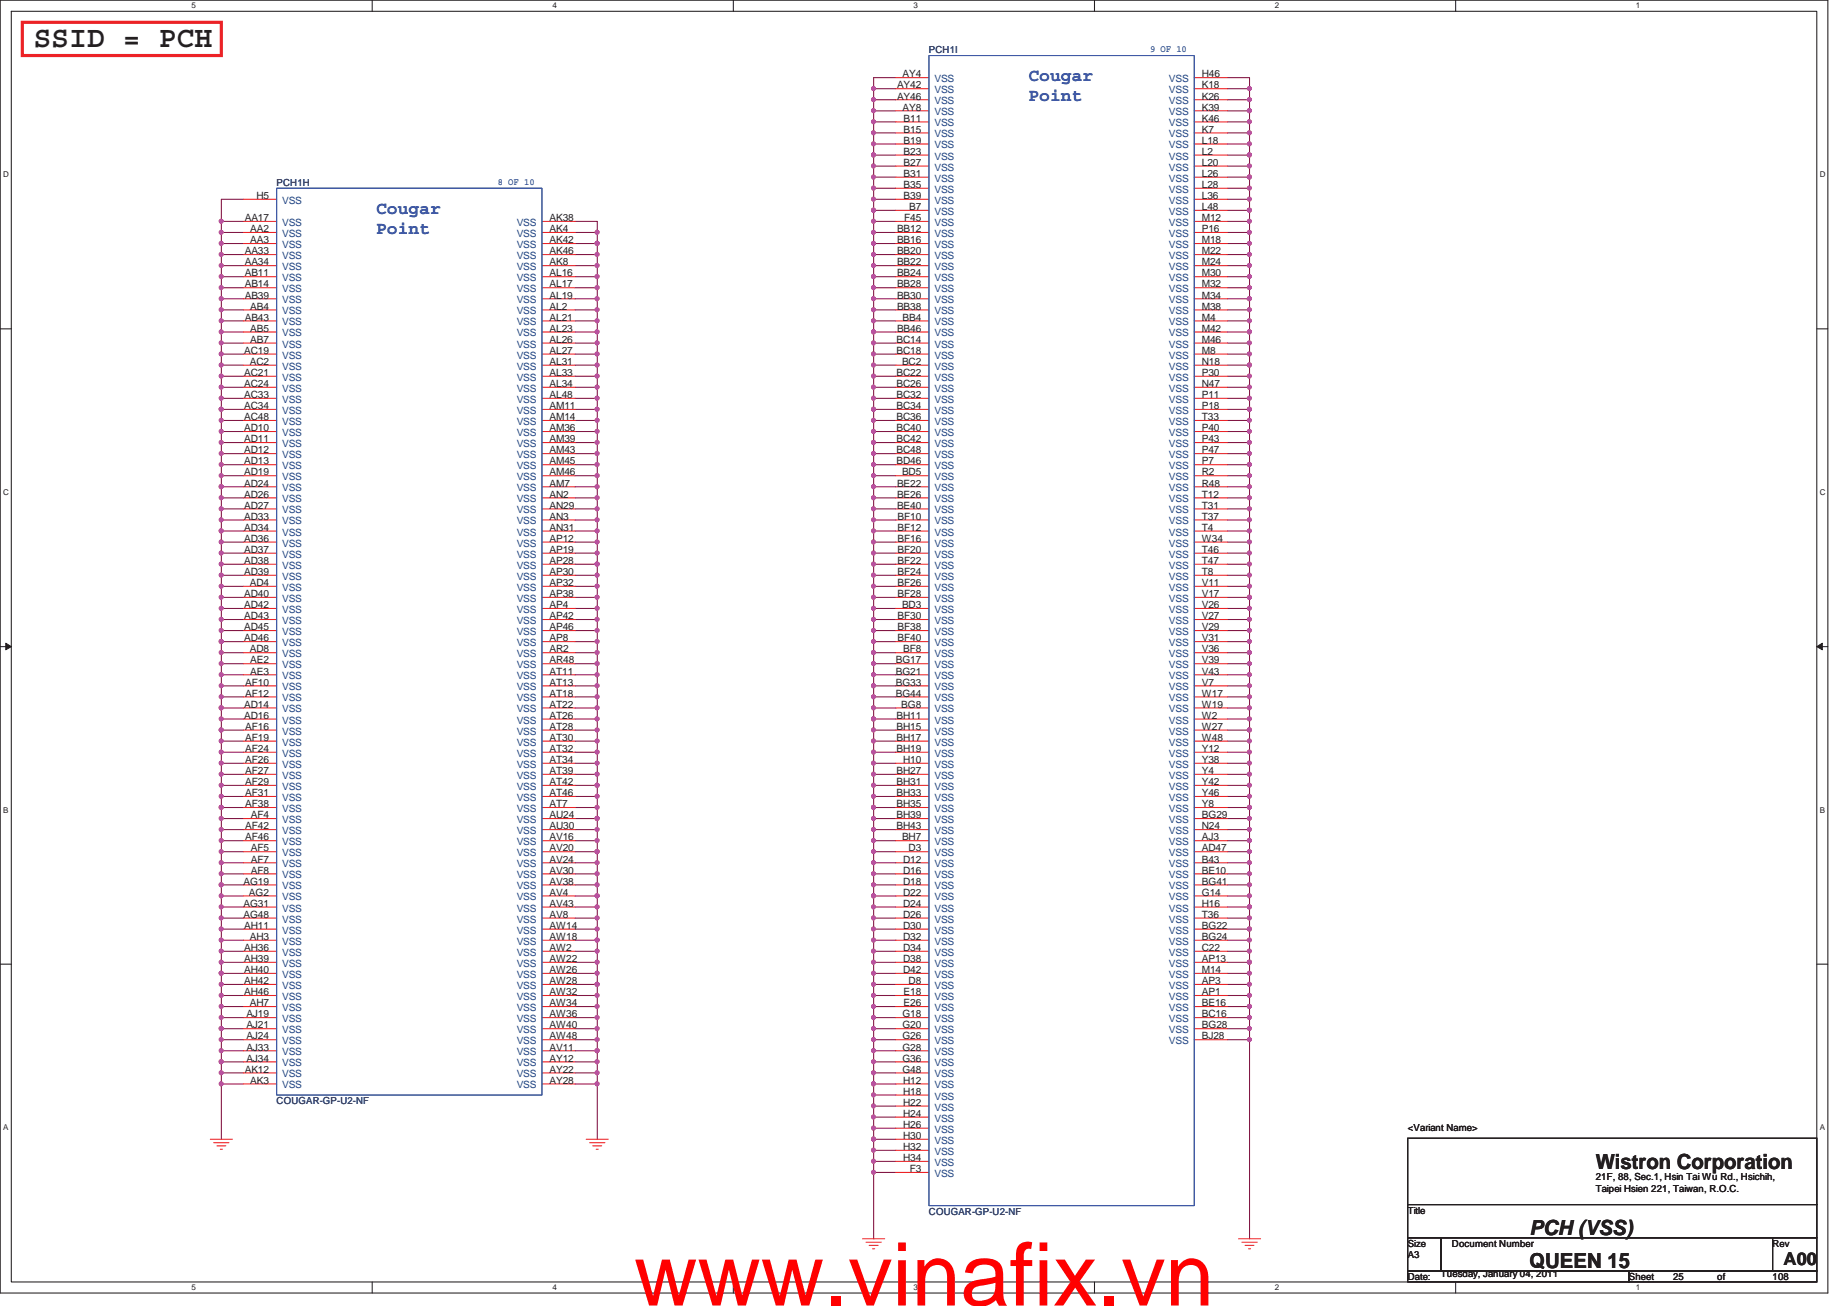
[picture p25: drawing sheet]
<svg xmlns="http://www.w3.org/2000/svg" width="297mm" height="210mm" viewBox="0 0 297 210" stroke-linecap="round" stroke-linejoin="round" font-family="sans-serif">
<defs><g id="words">
<text font-size="14.1" fill="#f00" x="102" y="209.9">www.vinafix.vn</text>
<text font-size="4.8" fill="#231f20" x="5.4" y="7.6">SSID = PCH</text>
<g font-size="3.3" fill="#231f20">
<text x="256.6" y="187.9">Wistron Corporation</text>
<text x="246" y="203.9">QUEEN 15</text>
<text x="246" y="198.5">PCH (VSS)</text>
</g>
<g font-size="2.8" fill="#3953a4">
<text x="165.4" y="13.1">Cougar</text>
<text x="165.4" y="16.3">Point</text>
<text x="60.5" y="34.4">Cougar</text>
<text x="60.5" y="37.6">Point</text>
</g>
<text font-size="2.8" fill="#231f20" x="286.8" y="203.4">A00</text>
<g font-size="1.6" fill="#282973">
<text x="149.4" y="8.6">PCH1I</text>
<text x="44.5" y="29.9">PCH1H</text>
<text x="44.5" y="177.5">COUGAR-GP-U2-NF</text>
<text x="149.4" y="195.3">COUGAR-GP-U2-NF</text>
</g>
<g font-size="1.6" fill="#3953a4">
<text x="185" y="8.4">9 OF 10</text>
<text x="80" y="29.7">8 OF 10</text>
</g>
<g font-size="1.6" fill="#231f20">
<text x="144.3" y="14.2">AY42</text>
<text x="144.3" y="16">AY46</text>
<text x="145.2" y="12.4">AY4</text>
<text x="145.2" y="17.8">AY8</text>
<text x="193.3" y="17.8">K39</text>
<text x="193.3" y="12.4">H46</text>
<text x="193.3" y="14.2">K18</text>
<text x="193.3" y="16">K26</text>
<text x="145.3" y="19.6">B11</text>
<text x="145.3" y="21.3">B15</text>
<text x="145.3" y="23.1">B19</text>
<text x="193.3" y="21.3">K7</text>
<text x="193.3" y="23.1">L18</text>
<text x="193.3" y="19.6">K46</text>
<text x="145.3" y="24.9">B23</text>
<text x="145.3" y="26.7">B27</text>
<text x="145.3" y="28.4">B31</text>
<text x="193.3" y="24.9">L2</text>
<text x="193.3" y="26.7">L20</text>
<text x="193.3" y="28.4">L26</text>
<text x="39.4" y="35.6">AA17</text>
<text x="41.2" y="32">H5</text>
<text x="88.4" y="35.6">AK38</text>
<text x="145.3" y="30.2">B35</text>
<text x="145.3" y="32">B39</text>
<text x="145.4" y="35.6">F45</text>
<text x="146.2" y="33.8">B7</text>
<text x="193.3" y="30.2">L28</text>
<text x="193.3" y="32">L36</text>
<text x="193.3" y="33.8">L48</text>
<text x="193.3" y="35.6">M12</text>
<text x="39.4" y="40.9">AA33</text>
<text x="40.3" y="37.3">AA2</text>
<text x="40.3" y="39.1">AA3</text>
<text x="88.4" y="37.3">AK4</text>
<text x="88.4" y="39.1">AK42</text>
<text x="88.4" y="40.9">AK46</text>
<text x="144.3" y="37.3">BB12</text>
<text x="144.3" y="39.1">BB16</text>
<text x="144.3" y="40.9">BB20</text>
<text x="193.3" y="37.3">P16</text>
<text x="193.3" y="39.1">M18</text>
<text x="193.3" y="40.9">M22</text>
<text x="39.4" y="42.7">AA34</text>
<text x="39.4" y="44.4">AB11</text>
<text x="39.4" y="46.2">AB14</text>
<text x="88.4" y="42.7">AK8</text>
<text x="88.4" y="44.4">AL16</text>
<text x="88.4" y="46.2">AL17</text>
<text x="144.3" y="42.7">BB22</text>
<text x="144.3" y="44.4">BB24</text>
<text x="144.3" y="46.2">BB28</text>
<text x="193.3" y="42.7">M24</text>
<text x="193.3" y="44.4">M30</text>
<text x="193.3" y="46.2">M32</text>
<text x="39.4" y="48">AB39</text>
<text x="39.4" y="51.6">AB43</text>
<text x="40.3" y="49.8">AB4</text>
<text x="40.3" y="53.3">AB5</text>
<text x="88.4" y="48">AL19</text>
<text x="88.4" y="49.8">AL2</text>
<text x="88.4" y="51.6">AL21</text>
<text x="88.4" y="53.3">AL23</text>
<text x="144.3" y="48">BB30</text>
<text x="144.3" y="49.8">BB38</text>
<text x="144.3" y="53.3">BB46</text>
<text x="145.2" y="51.6">BB4</text>
<text x="193.3" y="48">M34</text>
<text x="193.3" y="49.8">M38</text>
<text x="193.3" y="51.6">M4</text>
<text x="193.3" y="53.3">M42</text>
<text x="39.3" y="56.9">AC19</text>
<text x="40.2" y="58.7">AC2</text>
<text x="40.3" y="55.1">AB7</text>
<text x="88.4" y="55.1">AL26</text>
<text x="88.4" y="56.9">AL27</text>
<text x="88.4" y="58.7">AL31</text>
<text x="144.2" y="55.1">BC14</text>
<text x="144.2" y="56.9">BC18</text>
<text x="145.1" y="58.7">BC2</text>
<text x="193.3" y="55.1">M46</text>
<text x="193.3" y="56.9">M8</text>
<text x="193.3" y="58.7">N18</text>
<text x="39.3" y="60.4">AC21</text>
<text x="39.3" y="62.2">AC24</text>
<text x="39.3" y="64">AC33</text>
<text x="39.3" y="65.8">AC34</text>
<text x="88.4" y="64">AL48</text>
<text x="88.4" y="65.8">AM11</text>
<text x="88.4" y="62.2">AL34</text>
<text x="88.4" y="60.4">AL33</text>
<text x="144.2" y="60.4">BC22</text>
<text x="144.2" y="62.2">BC26</text>
<text x="144.2" y="64">BC32</text>
<text x="144.2" y="65.8">BC34</text>
<text x="193.3" y="60.4">P30</text>
<text x="193.3" y="64">P11</text>
<text x="193.3" y="65.8">P18</text>
<text x="193.3" y="62.2">N47</text>
<text x="39.3" y="67.6">AC48</text>
<text x="39.3" y="69.3">AD10</text>
<text x="39.3" y="71.1">AD11</text>
<text x="88.4" y="67.6">AM14</text>
<text x="88.4" y="69.3">AM36</text>
<text x="88.4" y="71.1">AM39</text>
<text x="144.2" y="67.6">BC36</text>
<text x="144.2" y="69.3">BC40</text>
<text x="144.2" y="71.1">BC42</text>
<text x="193.3" y="67.6">T33</text>
<text x="193.3" y="69.3">P40</text>
<text x="193.3" y="71.1">P43</text>
<text x="39.3" y="72.9">AD12</text>
<text x="39.3" y="74.7">AD13</text>
<text x="39.3" y="76.5">AD19</text>
<text x="88.4" y="74.7">AM45</text>
<text x="88.4" y="76.5">AM46</text>
<text x="88.4" y="72.9">AM43</text>
<text x="144.2" y="72.9">BC48</text>
<text x="144.2" y="74.7">BD46</text>
<text x="145.1" y="76.5">BD5</text>
<text x="193.3" y="72.9">P47</text>
<text x="193.3" y="74.7">P7</text>
<text x="193.3" y="76.5">R2</text>
<text x="39.3" y="78.2">AD24</text>
<text x="39.3" y="80">AD26</text>
<text x="39.3" y="81.8">AD27</text>
<text x="39.3" y="83.6">AD33</text>
<text x="88.4" y="78.2">AM7</text>
<text x="88.4" y="80">AN2</text>
<text x="88.4" y="81.8">AN29</text>
<text x="88.4" y="83.6">AN3</text>
<text x="144.3" y="78.2">BE22</text>
<text x="144.3" y="80">BE26</text>
<text x="144.3" y="81.8">BE40</text>
<text x="144.4" y="83.6">BF10</text>
<text x="193.3" y="78.2">R48</text>
<text x="193.3" y="80">T12</text>
<text x="193.3" y="81.8">T31</text>
<text x="193.3" y="83.6">T37</text>
<text x="39.3" y="85.3">AD34</text>
<text x="39.3" y="87.1">AD36</text>
<text x="39.3" y="88.9">AD37</text>
<text x="88.4" y="85.3">AN31</text>
<text x="88.4" y="87.1">AP12</text>
<text x="88.4" y="88.9">AP19</text>
<text x="144.4" y="85.3">BF12</text>
<text x="144.4" y="87.1">BF16</text>
<text x="144.4" y="88.9">BF20</text>
<text x="193.3" y="85.3">T4</text>
<text x="193.3" y="87.1">W34</text>
<text x="193.3" y="88.9">T46</text>
<text x="39.3" y="92.5">AD39</text>
<text x="39.3" y="90.7">AD38</text>
<text x="40.2" y="94.2">AD4</text>
<text x="88.4" y="90.7">AP28</text>
<text x="88.4" y="92.5">AP30</text>
<text x="88.4" y="94.2">AP32</text>
<text x="144.4" y="90.7">BF22</text>
<text x="144.4" y="92.5">BF24</text>
<text x="144.4" y="94.2">BF26</text>
<text x="193.3" y="90.7">T47</text>
<text x="193.3" y="92.5">T8</text>
<text x="193.3" y="94.2">V11</text>
<text x="39.3" y="96">AD40</text>
<text x="39.3" y="97.8">AD42</text>
<text x="39.3" y="99.6">AD43</text>
<text x="39.3" y="101.3">AD45</text>
<text x="88.4" y="96">AP38</text>
<text x="88.4" y="99.6">AP42</text>
<text x="88.4" y="101.3">AP46</text>
<text x="88.4" y="97.8">AP4</text>
<text x="144.4" y="96">BF28</text>
<text x="144.4" y="99.6">BF30</text>
<text x="144.4" y="101.3">BF38</text>
<text x="145.1" y="97.8">BD3</text>
<text x="193.3" y="96">V17</text>
<text x="193.3" y="97.8">V26</text>
<text x="193.3" y="99.6">V27</text>
<text x="193.3" y="101.3">V29</text>
<text x="39.3" y="103.1">AD46</text>
<text x="40.2" y="104.9">AD8</text>
<text x="40.3" y="106.7">AE2</text>
<text x="88.4" y="103.1">AP8</text>
<text x="88.4" y="104.9">AR2</text>
<text x="88.4" y="106.7">AR48</text>
<text x="144.1" y="106.7">BG17</text>
<text x="144.4" y="103.1">BF40</text>
<text x="145.2" y="104.9">BF8</text>
<text x="193.3" y="103.1">V31</text>
<text x="193.3" y="104.9">V36</text>
<text x="193.3" y="106.7">V39</text>
<text x="39.3" y="113.8">AD14</text>
<text x="39.5" y="110.2">AF10</text>
<text x="39.5" y="112">AF12</text>
<text x="40.3" y="108.5">AE3</text>
<text x="88.4" y="108.5">AT11</text>
<text x="88.4" y="110.2">AT13</text>
<text x="88.4" y="112">AT18</text>
<text x="88.4" y="113.8">AT22</text>
<text x="144.1" y="108.5">BG21</text>
<text x="144.1" y="110.2">BG33</text>
<text x="144.1" y="112">BG44</text>
<text x="144.9" y="113.8">BG8</text>
<text x="193.3" y="108.5">V43</text>
<text x="193.3" y="110.2">V7</text>
<text x="193.3" y="112">W17</text>
<text x="193.3" y="113.8">W19</text>
<text x="39.3" y="115.6">AD16</text>
<text x="39.5" y="117.3">AF16</text>
<text x="39.5" y="119.1">AF19</text>
<text x="88.4" y="115.6">AT26</text>
<text x="88.4" y="117.3">AT28</text>
<text x="88.4" y="119.1">AT30</text>
<text x="144.2" y="115.6">BH11</text>
<text x="144.2" y="117.3">BH15</text>
<text x="144.2" y="119.1">BH17</text>
<text x="193.3" y="115.6">W2</text>
<text x="193.3" y="117.3">W27</text>
<text x="193.3" y="119.1">W48</text>
<text x="39.5" y="120.9">AF24</text>
<text x="39.5" y="122.7">AF26</text>
<text x="39.5" y="124.5">AF27</text>
<text x="88.4" y="120.9">AT32</text>
<text x="88.4" y="122.7">AT34</text>
<text x="88.4" y="124.5">AT39</text>
<text x="144.2" y="120.9">BH19</text>
<text x="144.2" y="124.5">BH27</text>
<text x="145.2" y="122.7">H10</text>
<text x="193.3" y="120.9">Y12</text>
<text x="193.3" y="122.7">Y38</text>
<text x="193.3" y="124.5">Y4</text>
<text x="39.5" y="126.2">AF29</text>
<text x="39.5" y="128">AF31</text>
<text x="39.5" y="129.8">AF38</text>
<text x="40.3" y="131.6">AF4</text>
<text x="88.4" y="126.2">AT42</text>
<text x="88.4" y="128">AT46</text>
<text x="88.4" y="129.8">AT7</text>
<text x="88.4" y="131.6">AU24</text>
<text x="144.2" y="126.2">BH31</text>
<text x="144.2" y="128">BH33</text>
<text x="144.2" y="129.8">BH35</text>
<text x="144.2" y="131.6">BH39</text>
<text x="193.3" y="126.2">Y42</text>
<text x="193.3" y="128">Y46</text>
<text x="193.3" y="129.8">Y8</text>
<text x="193.3" y="131.6">BG29</text>
<text x="39.5" y="133.3">AF42</text>
<text x="39.5" y="135.1">AF46</text>
<text x="40.3" y="136.9">AF5</text>
<text x="88.4" y="133.3">AU30</text>
<text x="88.4" y="135.1">AV16</text>
<text x="88.4" y="136.9">AV20</text>
<text x="144.2" y="133.3">BH43</text>
<text x="145.1" y="135.1">BH7</text>
<text x="146.1" y="136.9">D3</text>
<text x="193.3" y="133.3">N24</text>
<text x="193.3" y="135.1">AJ3</text>
<text x="193.3" y="136.9">AD47</text>
<text x="39.2" y="142.2">AG19</text>
<text x="40.3" y="138.7">AF7</text>
<text x="40.3" y="140.5">AF8</text>
<text x="88.4" y="138.7">AV24</text>
<text x="88.4" y="140.5">AV30</text>
<text x="88.4" y="142.2">AV38</text>
<text x="145.2" y="138.7">D12</text>
<text x="145.2" y="140.5">D16</text>
<text x="145.2" y="142.2">D18</text>
<text x="193.3" y="138.7">B43</text>
<text x="193.3" y="140.5">BE10</text>
<text x="193.3" y="142.2">BG41</text>
<text x="39.2" y="145.8">AG31</text>
<text x="39.2" y="147.6">AG48</text>
<text x="39.3" y="149.3">AH11</text>
<text x="40" y="144">AG2</text>
<text x="88.4" y="144">AV4</text>
<text x="88.4" y="145.8">AV43</text>
<text x="88.4" y="147.6">AV8</text>
<text x="88.4" y="149.3">AW14</text>
<text x="145.2" y="144">D22</text>
<text x="145.2" y="145.8">D24</text>
<text x="145.2" y="147.6">D26</text>
<text x="145.2" y="149.3">D30</text>
<text x="193.3" y="144">G14</text>
<text x="193.3" y="145.8">H16</text>
<text x="193.3" y="147.6">T36</text>
<text x="193.3" y="149.3">BG22</text>
<text x="39.3" y="152.9">AH36</text>
<text x="39.3" y="154.7">AH39</text>
<text x="40.2" y="151.1">AH3</text>
<text x="88.4" y="151.1">AW18</text>
<text x="88.4" y="152.9">AW2</text>
<text x="88.4" y="154.7">AW22</text>
<text x="145.2" y="151.1">D32</text>
<text x="145.2" y="152.9">D34</text>
<text x="145.2" y="154.7">D38</text>
<text x="193.3" y="151.1">BG24</text>
<text x="193.3" y="152.9">C22</text>
<text x="193.3" y="154.7">AP13</text>
<text x="39.3" y="156.5">AH40</text>
<text x="39.3" y="158.2">AH42</text>
<text x="39.3" y="160">AH46</text>
<text x="40.2" y="161.8">AH7</text>
<text x="88.4" y="156.5">AW26</text>
<text x="88.4" y="158.2">AW28</text>
<text x="88.4" y="160">AW32</text>
<text x="88.4" y="161.8">AW34</text>
<text x="145.2" y="156.5">D42</text>
<text x="145.3" y="160">E18</text>
<text x="145.3" y="161.8">E26</text>
<text x="146.1" y="158.2">D8</text>
<text x="193.3" y="156.5">M14</text>
<text x="193.3" y="158.2">AP3</text>
<text x="193.3" y="160">AP1</text>
<text x="193.3" y="161.8">BE16</text>
<text x="39.6" y="163.6">AJ19</text>
<text x="39.6" y="165.4">AJ21</text>
<text x="39.6" y="167.1">AJ24</text>
<text x="88.4" y="163.6">AW36</text>
<text x="88.4" y="165.4">AW40</text>
<text x="88.4" y="167.1">AW48</text>
<text x="145.1" y="163.6">G18</text>
<text x="145.1" y="165.4">G20</text>
<text x="145.1" y="167.1">G26</text>
<text x="193.3" y="163.6">BC16</text>
<text x="193.3" y="165.4">BG28</text>
<text x="193.3" y="167.1">BJ28</text>
<text x="39.4" y="172.5">AK12</text>
<text x="39.6" y="168.9">AJ33</text>
<text x="39.6" y="170.7">AJ34</text>
<text x="88.4" y="168.9">AV11</text>
<text x="88.4" y="170.7">AY12</text>
<text x="88.4" y="172.5">AY22</text>
<text x="145.1" y="168.9">G28</text>
<text x="145.1" y="170.7">G36</text>
<text x="145.1" y="172.5">G48</text>
<text x="40.3" y="174.2">AK3</text>
<text x="88.4" y="174.2">AY28</text>
<text x="145.2" y="174.2">H12</text>
<text x="145.2" y="176">H18</text>
<text x="145.2" y="177.8">H22</text>
<text x="145.2" y="179.6">H24</text>
<text x="145.2" y="181.4">H26</text>
<text x="145.2" y="183.1">H30</text>
<text x="145.2" y="184.9">H32</text>
<text x="226.4" y="181.8">&lt;Variant Name&gt;</text>
<text x="145.2" y="186.7">H34</text>
<text x="146.3" y="188.5">F3</text>
<text x="256.6" y="189.8">21F, 88, Sec.1, Hsin Tai Wu Rd., Hsichih,</text>
<text x="256.6" y="191.6">Taipei Hsien 221, Taiwan, R.O.C.</text>
<text x="226.4" y="195.1">Title</text>
<text x="226.4" y="200.4">Size</text>
<text x="226.4" y="202.2">A3</text>
<text x="233.5" y="200.4">Document Number</text>
<text x="285.1" y="200.4">Rev</text>
<text x="226.4" y="205.8">Date:</text>
<text x="231.7" y="205.4">Tuesday, January 04, 2011</text>
<text x="262" y="205.8">Sheet</text>
<text x="269.1" y="205.8">25</text>
<text x="276.2" y="205.8">of</text>
<text x="285.1" y="205.8">108</text>
</g>
<g font-size="1.6" fill="#1d437e">
<text x="150.3" y="13.2">VSS</text>
<text x="150.3" y="15">VSS</text>
<text x="150.3" y="16.8">VSS</text>
<text x="188" y="13.2">VSS</text>
<text x="188" y="15">VSS</text>
<text x="188" y="16.8">VSS</text>
<text x="150.3" y="18.5">VSS</text>
<text x="150.3" y="20.3">VSS</text>
<text x="150.3" y="22.1">VSS</text>
<text x="150.3" y="23.9">VSS</text>
<text x="188" y="22.1">VSS</text>
<text x="188" y="23.9">VSS</text>
<text x="188" y="18.5">VSS</text>
<text x="188" y="20.3">VSS</text>
<text x="150.3" y="25.7">VSS</text>
<text x="150.3" y="27.4">VSS</text>
<text x="150.3" y="29.2">VSS</text>
<text x="188" y="25.7">VSS</text>
<text x="188" y="27.4">VSS</text>
<text x="188" y="29.2">VSS</text>
<text x="45.4" y="32.8">VSS</text>
<text x="150.3" y="31">VSS</text>
<text x="150.3" y="32.8">VSS</text>
<text x="150.3" y="34.5">VSS</text>
<text x="188" y="31">VSS</text>
<text x="188" y="32.8">VSS</text>
<text x="188" y="34.5">VSS</text>
<text x="45.4" y="36.3">VSS</text>
<text x="45.4" y="38.1">VSS</text>
<text x="45.4" y="39.9">VSS</text>
<text x="45.4" y="41.7">VSS</text>
<text x="83.1" y="36.3">VSS</text>
<text x="83.1" y="38.1">VSS</text>
<text x="83.1" y="39.9">VSS</text>
<text x="83.1" y="41.7">VSS</text>
<text x="150.3" y="38.1">VSS</text>
<text x="150.3" y="39.9">VSS</text>
<text x="150.3" y="41.7">VSS</text>
<text x="150.3" y="36.3">VSS</text>
<text x="188" y="36.3">VSS</text>
<text x="188" y="38.1">VSS</text>
<text x="188" y="39.9">VSS</text>
<text x="188" y="41.7">VSS</text>
<text x="45.4" y="43.4">VSS</text>
<text x="45.4" y="45.2">VSS</text>
<text x="45.4" y="47">VSS</text>
<text x="83.1" y="43.4">VSS</text>
<text x="83.1" y="45.2">VSS</text>
<text x="83.1" y="47">VSS</text>
<text x="150.3" y="43.4">VSS</text>
<text x="150.3" y="45.2">VSS</text>
<text x="150.3" y="47">VSS</text>
<text x="188" y="43.4">VSS</text>
<text x="188" y="45.2">VSS</text>
<text x="188" y="47">VSS</text>
<text x="45.4" y="48.8">VSS</text>
<text x="45.4" y="50.5">VSS</text>
<text x="45.4" y="52.3">VSS</text>
<text x="83.1" y="48.8">VSS</text>
<text x="83.1" y="50.5">VSS</text>
<text x="83.1" y="52.3">VSS</text>
<text x="150.3" y="48.8">VSS</text>
<text x="150.3" y="50.5">VSS</text>
<text x="150.3" y="52.3">VSS</text>
<text x="188" y="48.8">VSS</text>
<text x="188" y="50.5">VSS</text>
<text x="188" y="52.3">VSS</text>
<text x="45.4" y="54.1">VSS</text>
<text x="45.4" y="55.9">VSS</text>
<text x="45.4" y="57.7">VSS</text>
<text x="45.4" y="59.4">VSS</text>
<text x="83.1" y="54.1">VSS</text>
<text x="83.1" y="55.9">VSS</text>
<text x="83.1" y="57.7">VSS</text>
<text x="83.1" y="59.4">VSS</text>
<text x="150.3" y="54.1">VSS</text>
<text x="150.3" y="55.9">VSS</text>
<text x="150.3" y="57.7">VSS</text>
<text x="150.3" y="59.4">VSS</text>
<text x="188" y="54.1">VSS</text>
<text x="188" y="55.9">VSS</text>
<text x="188" y="57.7">VSS</text>
<text x="188" y="59.4">VSS</text>
<text x="45.4" y="61.2">VSS</text>
<text x="45.4" y="63">VSS</text>
<text x="45.4" y="64.8">VSS</text>
<text x="83.1" y="64.8">VSS</text>
<text x="83.1" y="63">VSS</text>
<text x="83.1" y="61.2">VSS</text>
<text x="150.3" y="61.2">VSS</text>
<text x="150.3" y="63">VSS</text>
<text x="150.3" y="64.8">VSS</text>
<text x="188" y="61.2">VSS</text>
<text x="188" y="64.8">VSS</text>
<text x="188" y="63">VSS</text>
<text x="45.4" y="66.5">VSS</text>
<text x="45.4" y="68.3">VSS</text>
<text x="45.4" y="70.1">VSS</text>
<text x="45.4" y="71.9">VSS</text>
<text x="83.1" y="66.5">VSS</text>
<text x="83.1" y="68.3">VSS</text>
<text x="83.1" y="70.1">VSS</text>
<text x="83.1" y="71.9">VSS</text>
<text x="150.3" y="66.5">VSS</text>
<text x="150.3" y="68.3">VSS</text>
<text x="150.3" y="70.1">VSS</text>
<text x="150.3" y="71.9">VSS</text>
<text x="188" y="66.5">VSS</text>
<text x="188" y="68.3">VSS</text>
<text x="188" y="70.1">VSS</text>
<text x="188" y="71.9">VSS</text>
<text x="45.4" y="73.7">VSS</text>
<text x="45.4" y="75.4">VSS</text>
<text x="45.4" y="77.2">VSS</text>
<text x="83.1" y="75.4">VSS</text>
<text x="83.1" y="77.2">VSS</text>
<text x="83.1" y="73.7">VSS</text>
<text x="150.3" y="73.7">VSS</text>
<text x="150.3" y="75.4">VSS</text>
<text x="150.3" y="77.2">VSS</text>
<text x="188" y="73.7">VSS</text>
<text x="188" y="75.4">VSS</text>
<text x="188" y="77.2">VSS</text>
<text x="45.4" y="79">VSS</text>
<text x="45.4" y="80.8">VSS</text>
<text x="45.4" y="82.5">VSS</text>
<text x="83.1" y="79">VSS</text>
<text x="83.1" y="80.8">VSS</text>
<text x="83.1" y="82.5">VSS</text>
<text x="150.3" y="79">VSS</text>
<text x="150.3" y="80.8">VSS</text>
<text x="150.3" y="82.5">VSS</text>
<text x="188" y="79">VSS</text>
<text x="188" y="80.8">VSS</text>
<text x="188" y="82.5">VSS</text>
<text x="45.4" y="84.3">VSS</text>
<text x="45.4" y="86.1">VSS</text>
<text x="45.4" y="87.9">VSS</text>
<text x="45.4" y="89.7">VSS</text>
<text x="83.1" y="84.3">VSS</text>
<text x="83.1" y="86.1">VSS</text>
<text x="83.1" y="87.9">VSS</text>
<text x="83.1" y="89.7">VSS</text>
<text x="150.3" y="84.3">VSS</text>
<text x="150.3" y="86.1">VSS</text>
<text x="150.3" y="87.9">VSS</text>
<text x="150.3" y="89.7">VSS</text>
<text x="188" y="84.3">VSS</text>
<text x="188" y="86.1">VSS</text>
<text x="188" y="87.9">VSS</text>
<text x="188" y="89.7">VSS</text>
<text x="45.4" y="93.2">VSS</text>
<text x="45.4" y="95">VSS</text>
<text x="45.4" y="91.4">VSS</text>
<text x="83.1" y="91.4">VSS</text>
<text x="83.1" y="93.2">VSS</text>
<text x="83.1" y="95">VSS</text>
<text x="150.3" y="91.4">VSS</text>
<text x="150.3" y="93.2">VSS</text>
<text x="150.3" y="95">VSS</text>
<text x="188" y="91.4">VSS</text>
<text x="188" y="93.2">VSS</text>
<text x="188" y="95">VSS</text>
<text x="45.4" y="96.8">VSS</text>
<text x="45.4" y="98.5">VSS</text>
<text x="45.4" y="100.3">VSS</text>
<text x="83.1" y="96.8">VSS</text>
<text x="83.1" y="100.3">VSS</text>
<text x="83.1" y="98.5">VSS</text>
<text x="150.3" y="96.8">VSS</text>
<text x="150.3" y="98.5">VSS</text>
<text x="150.3" y="100.3">VSS</text>
<text x="188" y="96.8">VSS</text>
<text x="188" y="98.5">VSS</text>
<text x="188" y="100.3">VSS</text>
<text x="45.4" y="102.1">VSS</text>
<text x="45.4" y="103.9">VSS</text>
<text x="45.4" y="105.7">VSS</text>
<text x="45.4" y="107.4">VSS</text>
<text x="83.1" y="102.1">VSS</text>
<text x="83.1" y="103.9">VSS</text>
<text x="83.1" y="105.7">VSS</text>
<text x="83.1" y="107.4">VSS</text>
<text x="150.3" y="102.1">VSS</text>
<text x="150.3" y="103.9">VSS</text>
<text x="150.3" y="105.7">VSS</text>
<text x="150.3" y="107.4">VSS</text>
<text x="188" y="102.1">VSS</text>
<text x="188" y="103.9">VSS</text>
<text x="188" y="105.7">VSS</text>
<text x="188" y="107.4">VSS</text>
<text x="45.4" y="111">VSS</text>
<text x="45.4" y="112.8">VSS</text>
<text x="45.4" y="109.2">VSS</text>
<text x="83.1" y="109.2">VSS</text>
<text x="83.1" y="111">VSS</text>
<text x="83.1" y="112.8">VSS</text>
<text x="150.3" y="109.2">VSS</text>
<text x="150.3" y="111">VSS</text>
<text x="150.3" y="112.8">VSS</text>
<text x="188" y="109.2">VSS</text>
<text x="188" y="111">VSS</text>
<text x="188" y="112.8">VSS</text>
<text x="45.4" y="116.3">VSS</text>
<text x="45.4" y="118.1">VSS</text>
<text x="45.4" y="119.9">VSS</text>
<text x="45.4" y="114.6">VSS</text>
<text x="83.1" y="114.6">VSS</text>
<text x="83.1" y="116.3">VSS</text>
<text x="83.1" y="118.1">VSS</text>
<text x="83.1" y="119.9">VSS</text>
<text x="150.3" y="114.6">VSS</text>
<text x="150.3" y="116.3">VSS</text>
<text x="150.3" y="118.1">VSS</text>
<text x="150.3" y="119.9">VSS</text>
<text x="188" y="114.6">VSS</text>
<text x="188" y="116.3">VSS</text>
<text x="188" y="118.1">VSS</text>
<text x="188" y="119.9">VSS</text>
<text x="45.4" y="121.7">VSS</text>
<text x="45.4" y="123.4">VSS</text>
<text x="45.4" y="125.2">VSS</text>
<text x="83.1" y="121.7">VSS</text>
<text x="83.1" y="123.4">VSS</text>
<text x="83.1" y="125.2">VSS</text>
<text x="150.3" y="121.7">VSS</text>
<text x="150.3" y="125.2">VSS</text>
<text x="150.3" y="123.4">VSS</text>
<text x="188" y="121.7">VSS</text>
<text x="188" y="123.4">VSS</text>
<text x="188" y="125.2">VSS</text>
<text x="45.4" y="127">VSS</text>
<text x="45.4" y="128.8">VSS</text>
<text x="45.4" y="130.6">VSS</text>
<text x="83.1" y="127">VSS</text>
<text x="83.1" y="128.8">VSS</text>
<text x="83.1" y="130.6">VSS</text>
<text x="150.3" y="127">VSS</text>
<text x="150.3" y="128.8">VSS</text>
<text x="150.3" y="130.6">VSS</text>
<text x="188" y="127">VSS</text>
<text x="188" y="128.8">VSS</text>
<text x="188" y="130.6">VSS</text>
<text x="45.4" y="132.3">VSS</text>
<text x="45.4" y="134.1">VSS</text>
<text x="45.4" y="135.9">VSS</text>
<text x="45.4" y="137.7">VSS</text>
<text x="83.1" y="132.3">VSS</text>
<text x="83.1" y="134.1">VSS</text>
<text x="83.1" y="135.9">VSS</text>
<text x="83.1" y="137.7">VSS</text>
<text x="150.3" y="132.3">VSS</text>
<text x="150.3" y="134.1">VSS</text>
<text x="150.3" y="135.9">VSS</text>
<text x="150.3" y="137.7">VSS</text>
<text x="188" y="132.3">VSS</text>
<text x="188" y="134.1">VSS</text>
<text x="188" y="135.9">VSS</text>
<text x="188" y="137.7">VSS</text>
<text x="45.4" y="139.4">VSS</text>
<text x="45.4" y="141.2">VSS</text>
<text x="45.4" y="143">VSS</text>
<text x="83.1" y="139.4">VSS</text>
<text x="83.1" y="141.2">VSS</text>
<text x="83.1" y="143">VSS</text>
<text x="150.3" y="139.4">VSS</text>
<text x="150.3" y="141.2">VSS</text>
<text x="150.3" y="143">VSS</text>
<text x="188" y="139.4">VSS</text>
<text x="188" y="141.2">VSS</text>
<text x="188" y="143">VSS</text>
<text x="45.4" y="144.8">VSS</text>
<text x="45.4" y="146.6">VSS</text>
<text x="45.4" y="148.3">VSS</text>
<text x="83.1" y="144.8">VSS</text>
<text x="83.1" y="146.6">VSS</text>
<text x="83.1" y="148.3">VSS</text>
<text x="150.3" y="144.8">VSS</text>
<text x="150.3" y="146.6">VSS</text>
<text x="150.3" y="148.3">VSS</text>
<text x="188" y="144.8">VSS</text>
<text x="188" y="146.6">VSS</text>
<text x="188" y="148.3">VSS</text>
<text x="45.4" y="150.1">VSS</text>
<text x="45.4" y="151.9">VSS</text>
<text x="45.4" y="153.7">VSS</text>
<text x="45.4" y="155.4">VSS</text>
<text x="83.1" y="150.1">VSS</text>
<text x="83.1" y="151.9">VSS</text>
<text x="83.1" y="153.7">VSS</text>
<text x="83.1" y="155.4">VSS</text>
<text x="150.3" y="150.1">VSS</text>
<text x="150.3" y="151.9">VSS</text>
<text x="150.3" y="153.7">VSS</text>
<text x="150.3" y="155.4">VSS</text>
<text x="188" y="150.1">VSS</text>
<text x="188" y="151.9">VSS</text>
<text x="188" y="153.7">VSS</text>
<text x="188" y="155.4">VSS</text>
<text x="45.4" y="157.2">VSS</text>
<text x="45.4" y="159">VSS</text>
<text x="45.4" y="160.8">VSS</text>
<text x="83.1" y="157.2">VSS</text>
<text x="83.1" y="159">VSS</text>
<text x="83.1" y="160.8">VSS</text>
<text x="150.3" y="157.2">VSS</text>
<text x="150.3" y="159">VSS</text>
<text x="150.3" y="160.8">VSS</text>
<text x="188" y="157.2">VSS</text>
<text x="188" y="159">VSS</text>
<text x="188" y="160.8">VSS</text>
<text x="45.4" y="162.6">VSS</text>
<text x="45.4" y="164.3">VSS</text>
<text x="45.4" y="166.1">VSS</text>
<text x="45.4" y="167.9">VSS</text>
<text x="83.1" y="162.6">VSS</text>
<text x="83.1" y="164.3">VSS</text>
<text x="83.1" y="166.1">VSS</text>
<text x="83.1" y="167.9">VSS</text>
<text x="150.3" y="162.6">VSS</text>
<text x="150.3" y="164.3">VSS</text>
<text x="150.3" y="166.1">VSS</text>
<text x="150.3" y="167.9">VSS</text>
<text x="188" y="162.6">VSS</text>
<text x="188" y="164.3">VSS</text>
<text x="188" y="166.1">VSS</text>
<text x="188" y="167.9">VSS</text>
<text x="45.4" y="169.7">VSS</text>
<text x="45.4" y="171.4">VSS</text>
<text x="45.4" y="173.2">VSS</text>
<text x="83.1" y="169.7">VSS</text>
<text x="83.1" y="171.4">VSS</text>
<text x="83.1" y="173.2">VSS</text>
<text x="150.3" y="169.7">VSS</text>
<text x="150.3" y="171.4">VSS</text>
<text x="150.3" y="173.2">VSS</text>
<text x="45.4" y="175">VSS</text>
<text x="83.1" y="175">VSS</text>
<text x="150.3" y="175">VSS</text>
<text x="150.3" y="176.8">VSS</text>
<text x="150.3" y="178.6">VSS</text>
<text x="150.3" y="180.3">VSS</text>
<text x="150.3" y="182.1">VSS</text>
<text x="150.3" y="183.9">VSS</text>
<text x="150.3" y="185.7">VSS</text>
<text x="150.3" y="187.4">VSS</text>
<text x="150.3" y="189.2">VSS</text>
</g>
<g font-size="1.3" fill="#231f20">
<text x="30.8" y="1.4">5</text>
<text x="88.9" y="1.4">4</text>
<text x="146.9" y="1.4">3</text>
<text x="205" y="1.4">2</text>
<text x="263.1" y="1.4">1</text>
<text x=".5" y="28.5">D</text>
<text x="292.6" y="28.5">D</text>
<text x=".5" y="79.5">C</text>
<text x="292.6" y="79.5">C</text>
<text x=".5" y="130.6">B</text>
<text x="292.6" y="130.6">B</text>
<text x=".5" y="181.7">A</text>
<text x="292.6" y="181.7">A</text>
<text x="30.8" y="207.4">5</text>
<text x="88.9" y="207.4">4</text>
<text x="146.9" y="207.4">3</text>
<text x="205" y="207.4">2</text>
<text x="263.1" y="207.4">1</text>
</g>
</g></defs>
<path d="M0 0h294v207.9h-294zM1.8 1.8h290.4v204.3h-290.4z" fill="none" stroke="#231f20" stroke-width=".17"/>
<g fill="#fff">
<path d="M30.8 .2h.7v1.4h-.7z"/>
<path d="M30.8 206.3h.7v1.4h-.7z"/>
</g>
<path d="M59.9 0v1.8M59.9 206.1v1.8" fill="none" stroke="#231f20" stroke-width=".17"/>
<g fill="#fff">
<path d="M88.9 .2h.6v1.4h-.6z"/>
<path d="M88.9 206.3h.6v1.4h-.6z"/>
</g>
<path d="M117.9 0v1.8M117.9 206.1v1.8" fill="none" stroke="#231f20" stroke-width=".17"/>
<g fill="#fff">
<path d="M146.9 .2h.7v1.4h-.7z"/>
<path d="M146.9 206.3h.7v1.4h-.7z"/>
</g>
<path d="M176 0v1.8M176 206.1v1.8" fill="none" stroke="#231f20" stroke-width=".17"/>
<g fill="#fff">
<path d="M205 .2h.7v1.4h-.7z"/>
<path d="M205 206.3h.7v1.4h-.7z"/>
</g>
<path d="M234.1 0v1.8M234.1 206.1v1.8" fill="none" stroke="#231f20" stroke-width=".17"/>
<g fill="#fff">
<path d="M263.1 .2h.7v1.4h-.7z"/>
<path d="M263.1 206.3h.7v1.4h-.7z"/>
<path d="M.5 27.3h.9v1.4h-.9z"/>
<path d="M292.6 27.3h.9v1.4h-.9z"/>
<path d="M.5 78.4h.9v1.4h-.9z"/>
<path d="M292.6 78.4h.9v1.4h-.9z"/>
</g>
<path d="M0 52.9h1.8M292.2 52.9h1.8" fill="none" stroke="#231f20" stroke-width=".17"/>
<g fill="#fff">
<path d="M.5 129.5h.8v1.4h-.8z"/>
<path d="M292.6 129.5h.9v1.4h-.9z"/>
</g>
<path d="M0 104h1.8M292.2 104h1.8" fill="none" stroke="#231f20" stroke-width=".17"/>
<path d="M.9 103.4l.9 .6-.9 .5z" fill="#231f20"/>
<path d="M.9 103.4l.9 .6-.9 .5z" fill="none" stroke="#231f20" stroke-width=".16"/>
<path d="M292.2 104l.9-.6v1.1z" fill="#231f20"/>
<path d="M292.2 104l.9-.6v1.1z" fill="none" stroke="#231f20" stroke-width=".16"/>
<g fill="#fff">
<path d="M.5 180.5h.8v1.4h-.8z"/>
<path d="M292.6 180.5h.9v1.4h-.9z"/>
</g>
<path d="M0 155h1.8M292.2 155h1.8" fill="none" stroke="#231f20" stroke-width=".17"/>
<path d="M35.6 35.6v1.8M35.6 35.6h3.6M39.2 32h-3.6v3.6" fill="none" stroke="#7f1442" stroke-width=".17"/>
<circle cx="35.6" cy="35.6" r=".32" fill="#b9529f"/>
<circle cx="35.6" cy="35.6" r=".32" fill="none" stroke="#b9529f" stroke-width=".17"/>
<path d="M39.2 37.4h-3.6v1.8" fill="none" stroke="#7f1442" stroke-width=".17"/>
<circle cx="35.6" cy="37.4" r=".32" fill="#b9529f"/>
<circle cx="35.6" cy="37.4" r=".32" fill="none" stroke="#b9529f" stroke-width=".17"/>
<path d="M39.2 39.2h-3.6v1.7" fill="none" stroke="#7f1442" stroke-width=".17"/>
<circle cx="35.6" cy="39.1" r=".32" fill="#b9529f"/>
<circle cx="35.6" cy="39.1" r=".32" fill="none" stroke="#b9529f" stroke-width=".17"/>
<path d="M39.2 40.9h-3.6v1.8" fill="none" stroke="#7f1442" stroke-width=".17"/>
<circle cx="35.6" cy="40.9" r=".32" fill="#b9529f"/>
<circle cx="35.6" cy="40.9" r=".32" fill="none" stroke="#b9529f" stroke-width=".17"/>
<path d="M39.2 42.7h-3.6v1.8" fill="none" stroke="#7f1442" stroke-width=".17"/>
<circle cx="35.6" cy="42.7" r=".32" fill="#b9529f"/>
<circle cx="35.6" cy="42.7" r=".32" fill="none" stroke="#b9529f" stroke-width=".17"/>
<path d="M39.2 44.5h-3.6v1.8" fill="none" stroke="#7f1442" stroke-width=".17"/>
<circle cx="35.6" cy="44.5" r=".32" fill="#b9529f"/>
<circle cx="35.6" cy="44.5" r=".32" fill="none" stroke="#b9529f" stroke-width=".17"/>
<path d="M39.2 46.3h-3.6v1.7" fill="none" stroke="#7f1442" stroke-width=".17"/>
<circle cx="35.6" cy="46.2" r=".32" fill="#b9529f"/>
<circle cx="35.6" cy="46.2" r=".32" fill="none" stroke="#b9529f" stroke-width=".17"/>
<path d="M39.2 48h-3.6v1.8" fill="none" stroke="#7f1442" stroke-width=".17"/>
<circle cx="35.6" cy="48" r=".32" fill="#b9529f"/>
<circle cx="35.6" cy="48" r=".32" fill="none" stroke="#b9529f" stroke-width=".17"/>
<path d="M35.6 49.8h3.6M35.6 51.6h3.6M35.6 56.9h3.6M35.6 58.7h3.6M39.2 53.4h-3.6v1.8h3.6M35.6 60.5h3.6M35.6 62.3h3.6" fill="none" stroke="#7f1442" stroke-width=".17"/>
<circle cx="35.6" cy="53.4" r=".32" fill="#b9529f"/>
<circle cx="35.6" cy="53.4" r=".32" fill="none" stroke="#b9529f" stroke-width=".17"/>
<path d="M35.6 58.7v1.8" fill="none" stroke="#7f1442" stroke-width=".17"/>
<circle cx="35.6" cy="58.7" r=".32" fill="#b9529f"/>
<circle cx="35.6" cy="58.7" r=".32" fill="none" stroke="#b9529f" stroke-width=".17"/>
<path d="M35.6 56.9v1.8" fill="none" stroke="#7f1442" stroke-width=".17"/>
<circle cx="35.6" cy="56.9" r=".32" fill="#b9529f"/>
<circle cx="35.6" cy="56.9" r=".32" fill="none" stroke="#b9529f" stroke-width=".17"/>
<path d="M35.6 64v1.8" fill="none" stroke="#7f1442" stroke-width=".17"/>
<circle cx="35.6" cy="64" r=".32" fill="#b9529f"/>
<circle cx="35.6" cy="64" r=".32" fill="none" stroke="#b9529f" stroke-width=".17"/>
<path d="M35.6 55.2v1.7" fill="none" stroke="#7f1442" stroke-width=".17"/>
<circle cx="35.6" cy="55.1" r=".32" fill="#b9529f"/>
<circle cx="35.6" cy="55.1" r=".32" fill="none" stroke="#b9529f" stroke-width=".17"/>
<path d="M35.6 49.8v1.8" fill="none" stroke="#7f1442" stroke-width=".17"/>
<circle cx="35.6" cy="49.8" r=".32" fill="#b9529f"/>
<circle cx="35.6" cy="49.8" r=".32" fill="none" stroke="#b9529f" stroke-width=".17"/>
<path d="M35.6 51.6v1.8" fill="none" stroke="#7f1442" stroke-width=".17"/>
<circle cx="35.6" cy="51.6" r=".32" fill="#b9529f"/>
<circle cx="35.6" cy="51.6" r=".32" fill="none" stroke="#b9529f" stroke-width=".17"/>
<path d="M35.6 60.5v1.8" fill="none" stroke="#7f1442" stroke-width=".17"/>
<circle cx="35.6" cy="60.5" r=".32" fill="#b9529f"/>
<circle cx="35.6" cy="60.5" r=".32" fill="none" stroke="#b9529f" stroke-width=".17"/>
<path d="M35.6 64h3.6M35.6 65.8h3.6" fill="none" stroke="#7f1442" stroke-width=".17"/>
<circle cx="35.6" cy="65.8" r=".32" fill="#b9529f"/>
<circle cx="35.6" cy="65.8" r=".32" fill="none" stroke="#b9529f" stroke-width=".17"/>
<path d="M35.6 67.6h3.6M35.6 69.4h3.6M35.6 71.2h3.6M35.6 72.9h3.6M35.6 74.7h3.6M39.2 76.5h-3.6v1.8" fill="none" stroke="#7f1442" stroke-width=".17"/>
<circle cx="35.6" cy="76.5" r=".32" fill="#b9529f"/>
<circle cx="35.6" cy="76.5" r=".32" fill="none" stroke="#b9529f" stroke-width=".17"/>
<path d="M35.6 72.9v1.8" fill="none" stroke="#7f1442" stroke-width=".17"/>
<circle cx="35.6" cy="72.9" r=".32" fill="#b9529f"/>
<circle cx="35.6" cy="72.9" r=".32" fill="none" stroke="#b9529f" stroke-width=".17"/>
<path d="M35.6 71.2v1.7" fill="none" stroke="#7f1442" stroke-width=".17"/>
<circle cx="35.6" cy="71.1" r=".32" fill="#b9529f"/>
<circle cx="35.6" cy="71.1" r=".32" fill="none" stroke="#b9529f" stroke-width=".17"/>
<path d="M35.6 69.4v1.8" fill="none" stroke="#7f1442" stroke-width=".17"/>
<circle cx="35.6" cy="69.4" r=".32" fill="#b9529f"/>
<circle cx="35.6" cy="69.4" r=".32" fill="none" stroke="#b9529f" stroke-width=".17"/>
<path d="M35.6 67.6v1.8" fill="none" stroke="#7f1442" stroke-width=".17"/>
<circle cx="35.6" cy="67.6" r=".32" fill="#b9529f"/>
<circle cx="35.6" cy="67.6" r=".32" fill="none" stroke="#b9529f" stroke-width=".17"/>
<path d="M35.6 65.8v1.8" fill="none" stroke="#7f1442" stroke-width=".17"/>
<circle cx="35.6" cy="65.8" r=".32" fill="#b9529f"/>
<circle cx="35.6" cy="65.8" r=".32" fill="none" stroke="#b9529f" stroke-width=".17"/>
<path d="M35.6 78.3h3.6" fill="none" stroke="#7f1442" stroke-width=".17"/>
<circle cx="35.6" cy="78.2" r=".32" fill="#b9529f"/>
<circle cx="35.6" cy="78.2" r=".32" fill="none" stroke="#b9529f" stroke-width=".17"/>
<path d="M35.6 80h3.6M35.6 81.8h3.6M35.6 83.6h3.6" fill="none" stroke="#7f1442" stroke-width=".17"/>
<circle cx="35.6" cy="83.6" r=".32" fill="#b9529f"/>
<circle cx="35.6" cy="83.6" r=".32" fill="none" stroke="#b9529f" stroke-width=".17"/>
<path d="M35.6 85.4h3.6" fill="none" stroke="#7f1442" stroke-width=".17"/>
<circle cx="35.6" cy="85.4" r=".32" fill="#b9529f"/>
<circle cx="35.6" cy="85.4" r=".32" fill="none" stroke="#b9529f" stroke-width=".17"/>
<path d="M35.6 87.2h3.6M39.2 88.9h-3.6v1.8h3.6" fill="none" stroke="#7f1442" stroke-width=".17"/>
<circle cx="35.6" cy="88.9" r=".32" fill="#b9529f"/>
<circle cx="35.6" cy="88.9" r=".32" fill="none" stroke="#b9529f" stroke-width=".17"/>
<path d="M35.6 87.2v1.7" fill="none" stroke="#7f1442" stroke-width=".17"/>
<circle cx="35.6" cy="87.1" r=".32" fill="#b9529f"/>
<circle cx="35.6" cy="87.1" r=".32" fill="none" stroke="#b9529f" stroke-width=".17"/>
<path d="M35.6 80v1.8" fill="none" stroke="#7f1442" stroke-width=".17"/>
<circle cx="35.6" cy="80" r=".32" fill="#b9529f"/>
<circle cx="35.6" cy="80" r=".32" fill="none" stroke="#b9529f" stroke-width=".17"/>
<path d="M35.6 78.3v1.7M35.6 83.6v1.8" fill="none" stroke="#7f1442" stroke-width=".17"/>
<circle cx="35.6" cy="78.2" r=".32" fill="#b9529f"/>
<circle cx="35.6" cy="78.2" r=".32" fill="none" stroke="#b9529f" stroke-width=".17"/>
<path d="M35.6 90.7v1.8" fill="none" stroke="#7f1442" stroke-width=".17"/>
<circle cx="35.6" cy="90.7" r=".32" fill="#b9529f"/>
<circle cx="35.6" cy="90.7" r=".32" fill="none" stroke="#b9529f" stroke-width=".17"/>
<path d="M35.6 85.4v1.8" fill="none" stroke="#7f1442" stroke-width=".17"/>
<circle cx="35.6" cy="85.4" r=".32" fill="#b9529f"/>
<circle cx="35.6" cy="85.4" r=".32" fill="none" stroke="#b9529f" stroke-width=".17"/>
<path d="M35.6 92.5h3.6M35.6 94.3h3.6M35.6 96.1h3.6M35.6 97.8h3.6M35.6 99.6h3.6M35.6 101.4h3.6M35.6 103.2h3.6" fill="none" stroke="#7f1442" stroke-width=".17"/>
<circle cx="35.6" cy="103.1" r=".32" fill="#b9529f"/>
<circle cx="35.6" cy="103.1" r=".32" fill="none" stroke="#b9529f" stroke-width=".17"/>
<path d="M35.6 92.5v1.8M35.6 104.9h3.6" fill="none" stroke="#7f1442" stroke-width=".17"/>
<circle cx="35.6" cy="92.5" r=".32" fill="#b9529f"/>
<circle cx="35.6" cy="92.5" r=".32" fill="none" stroke="#b9529f" stroke-width=".17"/>
<path d="M35.6 101.4v1.8" fill="none" stroke="#7f1442" stroke-width=".17"/>
<circle cx="35.6" cy="101.4" r=".32" fill="#b9529f"/>
<circle cx="35.6" cy="101.4" r=".32" fill="none" stroke="#b9529f" stroke-width=".17"/>
<path d="M35.6 104.9v1.8" fill="none" stroke="#7f1442" stroke-width=".17"/>
<circle cx="35.6" cy="104.9" r=".32" fill="#b9529f"/>
<circle cx="35.6" cy="104.9" r=".32" fill="none" stroke="#b9529f" stroke-width=".17"/>
<path d="M35.6 96.1v1.7" fill="none" stroke="#7f1442" stroke-width=".17"/>
<circle cx="35.6" cy="96" r=".32" fill="#b9529f"/>
<circle cx="35.6" cy="96" r=".32" fill="none" stroke="#b9529f" stroke-width=".17"/>
<path d="M35.6 94.3v1.8" fill="none" stroke="#7f1442" stroke-width=".17"/>
<circle cx="35.6" cy="94.2" r=".32" fill="#b9529f"/>
<circle cx="35.6" cy="94.2" r=".32" fill="none" stroke="#b9529f" stroke-width=".17"/>
<path d="M35.6 103.2v1.7" fill="none" stroke="#7f1442" stroke-width=".17"/>
<circle cx="35.6" cy="103.1" r=".32" fill="#b9529f"/>
<circle cx="35.6" cy="103.1" r=".32" fill="none" stroke="#b9529f" stroke-width=".17"/>
<path d="M35.6 97.8v1.8" fill="none" stroke="#7f1442" stroke-width=".17"/>
<circle cx="35.6" cy="97.8" r=".32" fill="#b9529f"/>
<circle cx="35.6" cy="97.8" r=".32" fill="none" stroke="#b9529f" stroke-width=".17"/>
<path d="M35.6 106.7h3.6M35.6 108.5h3.6M35.6 110.3h3.6M35.6 112.1h3.6M35.6 113.8h3.6" fill="none" stroke="#7f1442" stroke-width=".17"/>
<circle cx="35.6" cy="113.8" r=".32" fill="#b9529f"/>
<circle cx="35.6" cy="113.8" r=".32" fill="none" stroke="#b9529f" stroke-width=".17"/>
<path d="M35.6 115.6h3.6M35.6 117.4h3.6" fill="none" stroke="#7f1442" stroke-width=".17"/>
<circle cx="35.6" cy="117.4" r=".32" fill="#b9529f"/>
<circle cx="35.6" cy="117.4" r=".32" fill="none" stroke="#b9529f" stroke-width=".17"/>
<path d="M39.2 119.2h-3.6v1.7" fill="none" stroke="#7f1442" stroke-width=".17"/>
<circle cx="35.6" cy="119.1" r=".32" fill="#b9529f"/>
<circle cx="35.6" cy="119.1" r=".32" fill="none" stroke="#b9529f" stroke-width=".17"/>
<path d="M35.6 112.1v1.7" fill="none" stroke="#7f1442" stroke-width=".17"/>
<circle cx="35.6" cy="112" r=".32" fill="#b9529f"/>
<circle cx="35.6" cy="112" r=".32" fill="none" stroke="#b9529f" stroke-width=".17"/>
<path d="M35.6 106.7v1.8" fill="none" stroke="#7f1442" stroke-width=".17"/>
<circle cx="35.6" cy="106.7" r=".32" fill="#b9529f"/>
<circle cx="35.6" cy="106.7" r=".32" fill="none" stroke="#b9529f" stroke-width=".17"/>
<path d="M35.6 117.4v1.8" fill="none" stroke="#7f1442" stroke-width=".17"/>
<circle cx="35.6" cy="117.4" r=".32" fill="#b9529f"/>
<circle cx="35.6" cy="117.4" r=".32" fill="none" stroke="#b9529f" stroke-width=".17"/>
<path d="M35.6 115.6v1.8" fill="none" stroke="#7f1442" stroke-width=".17"/>
<circle cx="35.6" cy="115.6" r=".32" fill="#b9529f"/>
<circle cx="35.6" cy="115.6" r=".32" fill="none" stroke="#b9529f" stroke-width=".17"/>
<path d="M35.6 108.5v1.8" fill="none" stroke="#7f1442" stroke-width=".17"/>
<circle cx="35.6" cy="108.5" r=".32" fill="#b9529f"/>
<circle cx="35.6" cy="108.5" r=".32" fill="none" stroke="#b9529f" stroke-width=".17"/>
<path d="M35.6 120.9h3.6M35.6 122.7h3.6M35.6 124.5h3.6M35.6 126.3h3.6" fill="none" stroke="#7f1442" stroke-width=".17"/>
<circle cx="35.6" cy="126.3" r=".32" fill="#b9529f"/>
<circle cx="35.6" cy="126.3" r=".32" fill="none" stroke="#b9529f" stroke-width=".17"/>
<path d="M35.6 128.1h3.6" fill="none" stroke="#7f1442" stroke-width=".17"/>
<circle cx="35.6" cy="128" r=".32" fill="#b9529f"/>
<circle cx="35.6" cy="128" r=".32" fill="none" stroke="#b9529f" stroke-width=".17"/>
<path d="M35.6 129.8h3.6" fill="none" stroke="#7f1442" stroke-width=".17"/>
<circle cx="35.6" cy="129.8" r=".32" fill="#b9529f"/>
<circle cx="35.6" cy="129.8" r=".32" fill="none" stroke="#b9529f" stroke-width=".17"/>
<path d="M35.6 120.9v1.8M35.6 131.6h3.6M35.6 133.4h3.6" fill="none" stroke="#7f1442" stroke-width=".17"/>
<circle cx="35.6" cy="120.9" r=".32" fill="#b9529f"/>
<circle cx="35.6" cy="120.9" r=".32" fill="none" stroke="#b9529f" stroke-width=".17"/>
<path d="M35.6 122.7v1.8" fill="none" stroke="#7f1442" stroke-width=".17"/>
<circle cx="35.6" cy="122.7" r=".32" fill="#b9529f"/>
<circle cx="35.6" cy="122.7" r=".32" fill="none" stroke="#b9529f" stroke-width=".17"/>
<path d="M35.6 133.4v1.8" fill="none" stroke="#7f1442" stroke-width=".17"/>
<circle cx="35.6" cy="133.4" r=".32" fill="#b9529f"/>
<circle cx="35.6" cy="133.4" r=".32" fill="none" stroke="#b9529f" stroke-width=".17"/>
<path d="M35.6 131.6v1.8" fill="none" stroke="#7f1442" stroke-width=".17"/>
<circle cx="35.6" cy="131.6" r=".32" fill="#b9529f"/>
<circle cx="35.6" cy="131.6" r=".32" fill="none" stroke="#b9529f" stroke-width=".17"/>
<path d="M35.6 129.8v1.8" fill="none" stroke="#7f1442" stroke-width=".17"/>
<circle cx="35.6" cy="129.8" r=".32" fill="#b9529f"/>
<circle cx="35.6" cy="129.8" r=".32" fill="none" stroke="#b9529f" stroke-width=".17"/>
<path d="M35.6 126.3v3.5M35.6 135.2h3.6M35.6 136.9h3.6M35.6 138.7h3.6M35.6 140.5h3.6" fill="none" stroke="#7f1442" stroke-width=".17"/>
<circle cx="35.6" cy="140.5" r=".32" fill="#b9529f"/>
<circle cx="35.6" cy="140.5" r=".32" fill="none" stroke="#b9529f" stroke-width=".17"/>
<path d="M35.6 142.3h3.6" fill="none" stroke="#7f1442" stroke-width=".17"/>
<circle cx="35.6" cy="142.3" r=".32" fill="#b9529f"/>
<circle cx="35.6" cy="142.3" r=".32" fill="none" stroke="#b9529f" stroke-width=".17"/>
<path d="M35.6 147.6h3.6M39.2 144.1h-3.6v1.7h3.6" fill="none" stroke="#7f1442" stroke-width=".17"/>
<circle cx="35.6" cy="144" r=".32" fill="#b9529f"/>
<circle cx="35.6" cy="144" r=".32" fill="none" stroke="#b9529f" stroke-width=".17"/>
<path d="M35.6 138.7v1.8" fill="none" stroke="#7f1442" stroke-width=".17"/>
<circle cx="35.6" cy="138.7" r=".32" fill="#b9529f"/>
<circle cx="35.6" cy="138.7" r=".32" fill="none" stroke="#b9529f" stroke-width=".17"/>
<path d="M35.6 147.6v1.8" fill="none" stroke="#7f1442" stroke-width=".17"/>
<circle cx="35.6" cy="147.6" r=".32" fill="#b9529f"/>
<circle cx="35.6" cy="147.6" r=".32" fill="none" stroke="#b9529f" stroke-width=".17"/>
<path d="M35.6 145.8v1.8" fill="none" stroke="#7f1442" stroke-width=".17"/>
<circle cx="35.6" cy="145.8" r=".32" fill="#b9529f"/>
<circle cx="35.6" cy="145.8" r=".32" fill="none" stroke="#b9529f" stroke-width=".17"/>
<path d="M35.6 135.2v1.7" fill="none" stroke="#7f1442" stroke-width=".17"/>
<circle cx="35.6" cy="135.1" r=".32" fill="#b9529f"/>
<circle cx="35.6" cy="135.1" r=".32" fill="none" stroke="#b9529f" stroke-width=".17"/>
<path d="M35.6 142.3v1.8" fill="none" stroke="#7f1442" stroke-width=".17"/>
<circle cx="35.6" cy="142.3" r=".32" fill="#b9529f"/>
<circle cx="35.6" cy="142.3" r=".32" fill="none" stroke="#b9529f" stroke-width=".17"/>
<path d="M35.6 140.5v1.8M35.6 149.4h3.6M35.6 151.2h3.6M35.6 152.9h3.6M35.6 154.7h3.6M35.6 156.5h3.6" fill="none" stroke="#7f1442" stroke-width=".17"/>
<circle cx="35.6" cy="156.5" r=".32" fill="#b9529f"/>
<circle cx="35.6" cy="156.5" r=".32" fill="none" stroke="#b9529f" stroke-width=".17"/>
<path d="M35.6 154.7v1.8M35.6 158.3h3.6M35.6 160.1h3.6M35.6 161.8h3.6" fill="none" stroke="#7f1442" stroke-width=".17"/>
<circle cx="35.6" cy="154.7" r=".32" fill="#b9529f"/>
<circle cx="35.6" cy="154.7" r=".32" fill="none" stroke="#b9529f" stroke-width=".17"/>
<path d="M35.6 149.4v1.8" fill="none" stroke="#7f1442" stroke-width=".17"/>
<circle cx="35.6" cy="149.4" r=".32" fill="#b9529f"/>
<circle cx="35.6" cy="149.4" r=".32" fill="none" stroke="#b9529f" stroke-width=".17"/>
<path d="M35.6 160.1v1.7" fill="none" stroke="#7f1442" stroke-width=".17"/>
<circle cx="35.6" cy="160" r=".32" fill="#b9529f"/>
<circle cx="35.6" cy="160" r=".32" fill="none" stroke="#b9529f" stroke-width=".17"/>
<path d="M35.6 156.5v1.8" fill="none" stroke="#7f1442" stroke-width=".17"/>
<circle cx="35.6" cy="156.5" r=".32" fill="#b9529f"/>
<circle cx="35.6" cy="156.5" r=".32" fill="none" stroke="#b9529f" stroke-width=".17"/>
<path d="M35.6 151.2v1.7" fill="none" stroke="#7f1442" stroke-width=".17"/>
<circle cx="35.6" cy="151.1" r=".32" fill="#b9529f"/>
<circle cx="35.6" cy="151.1" r=".32" fill="none" stroke="#b9529f" stroke-width=".17"/>
<path d="M35.6 158.3v1.8M35.6 163.6v1.8" fill="none" stroke="#7f1442" stroke-width=".17"/>
<circle cx="35.6" cy="158.3" r=".32" fill="#b9529f"/>
<circle cx="35.6" cy="158.3" r=".32" fill="none" stroke="#b9529f" stroke-width=".17"/>
<path d="M35.6 163.6h3.6" fill="none" stroke="#7f1442" stroke-width=".17"/>
<circle cx="35.6" cy="163.6" r=".32" fill="#b9529f"/>
<circle cx="35.6" cy="163.6" r=".32" fill="none" stroke="#b9529f" stroke-width=".17"/>
<path d="M35.6 165.4h3.6" fill="none" stroke="#7f1442" stroke-width=".17"/>
<circle cx="35.6" cy="165.4" r=".32" fill="#b9529f"/>
<circle cx="35.6" cy="165.4" r=".32" fill="none" stroke="#b9529f" stroke-width=".17"/>
<path d="M35.6 167.2h3.6M35.6 168.9h3.6M35.6 170.7h3.6" fill="none" stroke="#7f1442" stroke-width=".17"/>
<circle cx="35.6" cy="170.7" r=".32" fill="#b9529f"/>
<circle cx="35.6" cy="170.7" r=".32" fill="none" stroke="#b9529f" stroke-width=".17"/>
<path d="M35.6 168.9v1.8M35.6 172.5h3.6M35.6 174.3h3.6" fill="none" stroke="#7f1442" stroke-width=".17"/>
<circle cx="35.6" cy="168.9" r=".32" fill="#b9529f"/>
<circle cx="35.6" cy="168.9" r=".32" fill="none" stroke="#b9529f" stroke-width=".17"/>
<path d="M35.6 165.4v1.8" fill="none" stroke="#7f1442" stroke-width=".17"/>
<circle cx="35.6" cy="165.4" r=".32" fill="#b9529f"/>
<circle cx="35.6" cy="165.4" r=".32" fill="none" stroke="#b9529f" stroke-width=".17"/>
<path d="M35.6 174.3v8.9" fill="none" stroke="#7f1442" stroke-width=".17"/>
<circle cx="35.6" cy="174.3" r=".32" fill="#b9529f"/>
<circle cx="35.6" cy="174.3" r=".32" fill="none" stroke="#b9529f" stroke-width=".17"/>
<path d="M35.6 170.7v1.8" fill="none" stroke="#7f1442" stroke-width=".17"/>
<circle cx="35.6" cy="170.7" r=".32" fill="#b9529f"/>
<circle cx="35.6" cy="170.7" r=".32" fill="none" stroke="#b9529f" stroke-width=".17"/>
<path d="M92.5 37.4h3.6M92.5 39.2h3.6" fill="none" stroke="#7f1442" stroke-width=".17"/>
<circle cx="96" cy="39.1" r=".32" fill="#b9529f"/>
<circle cx="96" cy="39.1" r=".32" fill="none" stroke="#b9529f" stroke-width=".17"/>
<path d="M92.5 35.6h3.6M96.1 37.4v1.8M92.5 40.9h3.6M92.5 42.7h3.6M92.5 44.5h3.6M92.5 46.3h3.6M92.5 48h3.6M92.5 49.8h3.6" fill="none" stroke="#7f1442" stroke-width=".17"/>
<circle cx="96" cy="37.4" r=".32" fill="#b9529f"/>
<circle cx="96" cy="37.4" r=".32" fill="none" stroke="#b9529f" stroke-width=".17"/>
<path d="M96.1 46.3v1.7" fill="none" stroke="#7f1442" stroke-width=".17"/>
<circle cx="96" cy="46.2" r=".32" fill="#b9529f"/>
<circle cx="96" cy="46.2" r=".32" fill="none" stroke="#b9529f" stroke-width=".17"/>
<path d="M96.1 44.5v1.8" fill="none" stroke="#7f1442" stroke-width=".17"/>
<circle cx="96" cy="44.5" r=".32" fill="#b9529f"/>
<circle cx="96" cy="44.5" r=".32" fill="none" stroke="#b9529f" stroke-width=".17"/>
<path d="M96.1 42.7v1.8" fill="none" stroke="#7f1442" stroke-width=".17"/>
<circle cx="96" cy="42.7" r=".32" fill="#b9529f"/>
<circle cx="96" cy="42.7" r=".32" fill="none" stroke="#b9529f" stroke-width=".17"/>
<path d="M96.1 40.9v1.8" fill="none" stroke="#7f1442" stroke-width=".17"/>
<circle cx="96" cy="40.9" r=".32" fill="#b9529f"/>
<circle cx="96" cy="40.9" r=".32" fill="none" stroke="#b9529f" stroke-width=".17"/>
<path d="M96.1 39.2v1.7" fill="none" stroke="#7f1442" stroke-width=".17"/>
<circle cx="96" cy="39.1" r=".32" fill="#b9529f"/>
<circle cx="96" cy="39.1" r=".32" fill="none" stroke="#b9529f" stroke-width=".17"/>
<path d="M96.1 49.8v1.8" fill="none" stroke="#7f1442" stroke-width=".17"/>
<circle cx="96" cy="49.8" r=".32" fill="#b9529f"/>
<circle cx="96" cy="49.8" r=".32" fill="none" stroke="#b9529f" stroke-width=".17"/>
<path d="M96.1 48v1.8" fill="none" stroke="#7f1442" stroke-width=".17"/>
<circle cx="96" cy="48" r=".32" fill="#b9529f"/>
<circle cx="96" cy="48" r=".32" fill="none" stroke="#b9529f" stroke-width=".17"/>
<path d="M92.5 51.6h3.6M92.5 53.4h3.6M92.5 55.2h3.6M92.5 56.9h3.6M92.5 58.7h3.6M92.5 60.5h3.6M92.5 62.3h3.6M92.5 64h3.6v1.8" fill="none" stroke="#7f1442" stroke-width=".17"/>
<circle cx="96" cy="64" r=".32" fill="#b9529f"/>
<circle cx="96" cy="64" r=".32" fill="none" stroke="#b9529f" stroke-width=".17"/>
<path d="M96.1 62.3v1.7" fill="none" stroke="#7f1442" stroke-width=".17"/>
<circle cx="96" cy="62.2" r=".32" fill="#b9529f"/>
<circle cx="96" cy="62.2" r=".32" fill="none" stroke="#b9529f" stroke-width=".17"/>
<path d="M96.1 60.5v1.8" fill="none" stroke="#7f1442" stroke-width=".17"/>
<circle cx="96" cy="60.5" r=".32" fill="#b9529f"/>
<circle cx="96" cy="60.5" r=".32" fill="none" stroke="#b9529f" stroke-width=".17"/>
<path d="M96.1 58.7v1.8" fill="none" stroke="#7f1442" stroke-width=".17"/>
<circle cx="96" cy="58.7" r=".32" fill="#b9529f"/>
<circle cx="96" cy="58.7" r=".32" fill="none" stroke="#b9529f" stroke-width=".17"/>
<path d="M96.1 56.9v1.8" fill="none" stroke="#7f1442" stroke-width=".17"/>
<circle cx="96" cy="56.9" r=".32" fill="#b9529f"/>
<circle cx="96" cy="56.9" r=".32" fill="none" stroke="#b9529f" stroke-width=".17"/>
<path d="M96.1 51.6v1.8" fill="none" stroke="#7f1442" stroke-width=".17"/>
<circle cx="96" cy="51.6" r=".32" fill="#b9529f"/>
<circle cx="96" cy="51.6" r=".32" fill="none" stroke="#b9529f" stroke-width=".17"/>
<path d="M96.1 55.2v1.7" fill="none" stroke="#7f1442" stroke-width=".17"/>
<circle cx="96" cy="55.1" r=".32" fill="#b9529f"/>
<circle cx="96" cy="55.1" r=".32" fill="none" stroke="#b9529f" stroke-width=".17"/>
<path d="M96.1 53.4v1.8" fill="none" stroke="#7f1442" stroke-width=".17"/>
<circle cx="96" cy="53.4" r=".32" fill="#b9529f"/>
<circle cx="96" cy="53.4" r=".32" fill="none" stroke="#b9529f" stroke-width=".17"/>
<path d="M92.5 65.8h3.6M92.5 67.6h3.6M92.5 69.4h3.6M92.5 71.2h3.6M92.5 72.9h3.6M92.5 74.7h3.6M92.5 76.5h3.6M92.5 78.3h3.6v1.7" fill="none" stroke="#7f1442" stroke-width=".17"/>
<circle cx="96" cy="78.2" r=".32" fill="#b9529f"/>
<circle cx="96" cy="78.2" r=".32" fill="none" stroke="#b9529f" stroke-width=".17"/>
<path d="M96.1 76.5v1.8" fill="none" stroke="#7f1442" stroke-width=".17"/>
<circle cx="96" cy="76.5" r=".32" fill="#b9529f"/>
<circle cx="96" cy="76.5" r=".32" fill="none" stroke="#b9529f" stroke-width=".17"/>
<path d="M96.1 74.7v1.8" fill="none" stroke="#7f1442" stroke-width=".17"/>
<circle cx="96" cy="74.7" r=".32" fill="#b9529f"/>
<circle cx="96" cy="74.7" r=".32" fill="none" stroke="#b9529f" stroke-width=".17"/>
<path d="M96.1 72.9v1.8" fill="none" stroke="#7f1442" stroke-width=".17"/>
<circle cx="96" cy="72.9" r=".32" fill="#b9529f"/>
<circle cx="96" cy="72.9" r=".32" fill="none" stroke="#b9529f" stroke-width=".17"/>
<path d="M96.1 71.2v1.7" fill="none" stroke="#7f1442" stroke-width=".17"/>
<circle cx="96" cy="71.1" r=".32" fill="#b9529f"/>
<circle cx="96" cy="71.1" r=".32" fill="none" stroke="#b9529f" stroke-width=".17"/>
<path d="M96.1 69.4v1.8" fill="none" stroke="#7f1442" stroke-width=".17"/>
<circle cx="96" cy="69.4" r=".32" fill="#b9529f"/>
<circle cx="96" cy="69.4" r=".32" fill="none" stroke="#b9529f" stroke-width=".17"/>
<path d="M96.1 65.8v1.8" fill="none" stroke="#7f1442" stroke-width=".17"/>
<circle cx="96" cy="65.8" r=".32" fill="#b9529f"/>
<circle cx="96" cy="65.8" r=".32" fill="none" stroke="#b9529f" stroke-width=".17"/>
<path d="M96.1 67.6v1.8" fill="none" stroke="#7f1442" stroke-width=".17"/>
<circle cx="96" cy="67.6" r=".32" fill="#b9529f"/>
<circle cx="96" cy="67.6" r=".32" fill="none" stroke="#b9529f" stroke-width=".17"/>
<path d="M92.5 80h3.6M92.5 81.8h3.6M92.5 83.6h3.6M92.5 85.4h3.6M92.5 87.2h3.6M92.5 88.9h3.6" fill="none" stroke="#7f1442" stroke-width=".17"/>
<circle cx="96" cy="88.9" r=".32" fill="#b9529f"/>
<circle cx="96" cy="88.9" r=".32" fill="none" stroke="#b9529f" stroke-width=".17"/>
<path d="M92.5 90.7h3.6" fill="none" stroke="#7f1442" stroke-width=".17"/>
<circle cx="96" cy="90.7" r=".32" fill="#b9529f"/>
<circle cx="96" cy="90.7" r=".32" fill="none" stroke="#b9529f" stroke-width=".17"/>
<path d="M92.5 92.5h3.6M96.1 80v1.8" fill="none" stroke="#7f1442" stroke-width=".17"/>
<circle cx="96" cy="80" r=".32" fill="#b9529f"/>
<circle cx="96" cy="80" r=".32" fill="none" stroke="#b9529f" stroke-width=".17"/>
<path d="M96.1 83.6v1.8" fill="none" stroke="#7f1442" stroke-width=".17"/>
<circle cx="96" cy="83.6" r=".32" fill="#b9529f"/>
<circle cx="96" cy="83.6" r=".32" fill="none" stroke="#b9529f" stroke-width=".17"/>
<path d="M96.1 87.2v1.7" fill="none" stroke="#7f1442" stroke-width=".17"/>
<circle cx="96" cy="87.1" r=".32" fill="#b9529f"/>
<circle cx="96" cy="87.1" r=".32" fill="none" stroke="#b9529f" stroke-width=".17"/>
<path d="M96.1 81.8v1.8" fill="none" stroke="#7f1442" stroke-width=".17"/>
<circle cx="96" cy="81.8" r=".32" fill="#b9529f"/>
<circle cx="96" cy="81.8" r=".32" fill="none" stroke="#b9529f" stroke-width=".17"/>
<path d="M96.1 92.5v1.8" fill="none" stroke="#7f1442" stroke-width=".17"/>
<circle cx="96" cy="92.5" r=".32" fill="#b9529f"/>
<circle cx="96" cy="92.5" r=".32" fill="none" stroke="#b9529f" stroke-width=".17"/>
<path d="M96.1 90.7v1.8" fill="none" stroke="#7f1442" stroke-width=".17"/>
<circle cx="96" cy="90.7" r=".32" fill="#b9529f"/>
<circle cx="96" cy="90.7" r=".32" fill="none" stroke="#b9529f" stroke-width=".17"/>
<path d="M92.5 94.3h3.6M92.5 96.1h3.6M92.5 97.8h3.6M92.5 99.6h3.6M96.1 88.9v1.8M92.5 101.4h3.6M92.5 103.2h3.6M92.5 104.9h3.6M92.5 106.7h3.6v1.8" fill="none" stroke="#7f1442" stroke-width=".17"/>
<circle cx="96" cy="106.7" r=".32" fill="#b9529f"/>
<circle cx="96" cy="106.7" r=".32" fill="none" stroke="#b9529f" stroke-width=".17"/>
<path d="M96.1 104.9v1.8" fill="none" stroke="#7f1442" stroke-width=".17"/>
<circle cx="96" cy="104.9" r=".32" fill="#b9529f"/>
<circle cx="96" cy="104.9" r=".32" fill="none" stroke="#b9529f" stroke-width=".17"/>
<path d="M96.1 103.2v1.7" fill="none" stroke="#7f1442" stroke-width=".17"/>
<circle cx="96" cy="103.1" r=".32" fill="#b9529f"/>
<circle cx="96" cy="103.1" r=".32" fill="none" stroke="#b9529f" stroke-width=".17"/>
<path d="M96.1 94.3v1.8" fill="none" stroke="#7f1442" stroke-width=".17"/>
<circle cx="96" cy="94.2" r=".32" fill="#b9529f"/>
<circle cx="96" cy="94.2" r=".32" fill="none" stroke="#b9529f" stroke-width=".17"/>
<path d="M96.1 101.4v1.8" fill="none" stroke="#7f1442" stroke-width=".17"/>
<circle cx="96" cy="101.4" r=".32" fill="#b9529f"/>
<circle cx="96" cy="101.4" r=".32" fill="none" stroke="#b9529f" stroke-width=".17"/>
<path d="M96.1 99.6v1.8" fill="none" stroke="#7f1442" stroke-width=".17"/>
<circle cx="96" cy="99.6" r=".32" fill="#b9529f"/>
<circle cx="96" cy="99.6" r=".32" fill="none" stroke="#b9529f" stroke-width=".17"/>
<path d="M96.1 97.8v1.8" fill="none" stroke="#7f1442" stroke-width=".17"/>
<circle cx="96" cy="97.8" r=".32" fill="#b9529f"/>
<circle cx="96" cy="97.8" r=".32" fill="none" stroke="#b9529f" stroke-width=".17"/>
<path d="M96.1 96.1v1.7" fill="none" stroke="#7f1442" stroke-width=".17"/>
<circle cx="96" cy="96" r=".32" fill="#b9529f"/>
<circle cx="96" cy="96" r=".32" fill="none" stroke="#b9529f" stroke-width=".17"/>
<path d="M92.5 108.5h3.6v1.8h-3.6M92.5 112.1h3.6M92.5 113.8h3.6M92.5 115.6h3.6M92.5 117.4h3.6M92.5 119.2h3.6M92.5 120.9h3.6" fill="none" stroke="#7f1442" stroke-width=".17"/>
<circle cx="96" cy="108.5" r=".32" fill="#b9529f"/>
<circle cx="96" cy="108.5" r=".32" fill="none" stroke="#b9529f" stroke-width=".17"/>
<path d="M96.1 120.9v1.8" fill="none" stroke="#7f1442" stroke-width=".17"/>
<circle cx="96" cy="120.9" r=".32" fill="#b9529f"/>
<circle cx="96" cy="120.9" r=".32" fill="none" stroke="#b9529f" stroke-width=".17"/>
<path d="M96.1 119.2v1.7" fill="none" stroke="#7f1442" stroke-width=".17"/>
<circle cx="96" cy="119.1" r=".32" fill="#b9529f"/>
<circle cx="96" cy="119.1" r=".32" fill="none" stroke="#b9529f" stroke-width=".17"/>
<path d="M96.1 117.4v1.8" fill="none" stroke="#7f1442" stroke-width=".17"/>
<circle cx="96" cy="117.4" r=".32" fill="#b9529f"/>
<circle cx="96" cy="117.4" r=".32" fill="none" stroke="#b9529f" stroke-width=".17"/>
<path d="M96.1 115.6v1.8" fill="none" stroke="#7f1442" stroke-width=".17"/>
<circle cx="96" cy="115.6" r=".32" fill="#b9529f"/>
<circle cx="96" cy="115.6" r=".32" fill="none" stroke="#b9529f" stroke-width=".17"/>
<path d="M96.1 113.8v1.8" fill="none" stroke="#7f1442" stroke-width=".17"/>
<circle cx="96" cy="113.8" r=".32" fill="#b9529f"/>
<circle cx="96" cy="113.8" r=".32" fill="none" stroke="#b9529f" stroke-width=".17"/>
<path d="M96.1 112.1v1.7" fill="none" stroke="#7f1442" stroke-width=".17"/>
<circle cx="96" cy="112" r=".32" fill="#b9529f"/>
<circle cx="96" cy="112" r=".32" fill="none" stroke="#b9529f" stroke-width=".17"/>
<path d="M96.1 110.3v1.8" fill="none" stroke="#7f1442" stroke-width=".17"/>
<circle cx="96" cy="110.2" r=".32" fill="#b9529f"/>
<circle cx="96" cy="110.2" r=".32" fill="none" stroke="#b9529f" stroke-width=".17"/>
<path d="M92.5 122.7h3.6M92.5 124.5h3.6" fill="none" stroke="#7f1442" stroke-width=".17"/>
<circle cx="96" cy="124.5" r=".32" fill="#b9529f"/>
<circle cx="96" cy="124.5" r=".32" fill="none" stroke="#b9529f" stroke-width=".17"/>
<path d="M92.5 126.3h3.6" fill="none" stroke="#7f1442" stroke-width=".17"/>
<circle cx="96" cy="126.3" r=".32" fill="#b9529f"/>
<circle cx="96" cy="126.3" r=".32" fill="none" stroke="#b9529f" stroke-width=".17"/>
<path d="M92.5 128.1h3.6M92.5 129.8h3.6M92.5 131.6h3.6" fill="none" stroke="#7f1442" stroke-width=".17"/>
<circle cx="96" cy="131.6" r=".32" fill="#b9529f"/>
<circle cx="96" cy="131.6" r=".32" fill="none" stroke="#b9529f" stroke-width=".17"/>
<path d="M92.5 133.4h3.6M92.5 135.2h3.6" fill="none" stroke="#7f1442" stroke-width=".17"/>
<circle cx="96" cy="135.1" r=".32" fill="#b9529f"/>
<circle cx="96" cy="135.1" r=".32" fill="none" stroke="#b9529f" stroke-width=".17"/>
<path d="M96.1 129.8v1.8" fill="none" stroke="#7f1442" stroke-width=".17"/>
<circle cx="96" cy="129.8" r=".32" fill="#b9529f"/>
<circle cx="96" cy="129.8" r=".32" fill="none" stroke="#b9529f" stroke-width=".17"/>
<path d="M96.1 124.5v1.8M96.1 135.2v1.7M96.1 131.6v1.8" fill="none" stroke="#7f1442" stroke-width=".17"/>
<circle cx="96" cy="131.6" r=".32" fill="#b9529f"/>
<circle cx="96" cy="131.6" r=".32" fill="none" stroke="#b9529f" stroke-width=".17"/>
<path d="M96.1 126.3v1.8" fill="none" stroke="#7f1442" stroke-width=".17"/>
<circle cx="96" cy="126.3" r=".32" fill="#b9529f"/>
<circle cx="96" cy="126.3" r=".32" fill="none" stroke="#b9529f" stroke-width=".17"/>
<path d="M92.5 136.9h3.6" fill="none" stroke="#7f1442" stroke-width=".17"/>
<circle cx="96" cy="136.9" r=".32" fill="#b9529f"/>
<circle cx="96" cy="136.9" r=".32" fill="none" stroke="#b9529f" stroke-width=".17"/>
<path d="M92.5 138.7h3.6M92.5 140.5h3.6M92.5 142.3h3.6M92.5 144.1h3.6" fill="none" stroke="#7f1442" stroke-width=".17"/>
<circle cx="96" cy="144" r=".32" fill="#b9529f"/>
<circle cx="96" cy="144" r=".32" fill="none" stroke="#b9529f" stroke-width=".17"/>
<path d="M92.5 145.8h3.6v1.8h-3.6M92.5 149.4h3.6" fill="none" stroke="#7f1442" stroke-width=".17"/>
<circle cx="96" cy="145.8" r=".32" fill="#b9529f"/>
<circle cx="96" cy="145.8" r=".32" fill="none" stroke="#b9529f" stroke-width=".17"/>
<path d="M96.1 138.7v1.8" fill="none" stroke="#7f1442" stroke-width=".17"/>
<circle cx="96" cy="138.7" r=".32" fill="#b9529f"/>
<circle cx="96" cy="138.7" r=".32" fill="none" stroke="#b9529f" stroke-width=".17"/>
<path d="M96.1 149.4v1.8" fill="none" stroke="#7f1442" stroke-width=".17"/>
<circle cx="96" cy="149.4" r=".32" fill="#b9529f"/>
<circle cx="96" cy="149.4" r=".32" fill="none" stroke="#b9529f" stroke-width=".17"/>
<path d="M96.1 144.1v1.7" fill="none" stroke="#7f1442" stroke-width=".17"/>
<circle cx="96" cy="144" r=".32" fill="#b9529f"/>
<circle cx="96" cy="144" r=".32" fill="none" stroke="#b9529f" stroke-width=".17"/>
<path d="M96.1 142.3v1.8" fill="none" stroke="#7f1442" stroke-width=".17"/>
<circle cx="96" cy="142.3" r=".32" fill="#b9529f"/>
<circle cx="96" cy="142.3" r=".32" fill="none" stroke="#b9529f" stroke-width=".17"/>
<path d="M96.1 136.9v1.8" fill="none" stroke="#7f1442" stroke-width=".17"/>
<circle cx="96" cy="136.9" r=".32" fill="#b9529f"/>
<circle cx="96" cy="136.9" r=".32" fill="none" stroke="#b9529f" stroke-width=".17"/>
<path d="M92.5 151.2h3.6" fill="none" stroke="#7f1442" stroke-width=".17"/>
<circle cx="96" cy="151.1" r=".32" fill="#b9529f"/>
<circle cx="96" cy="151.1" r=".32" fill="none" stroke="#b9529f" stroke-width=".17"/>
<path d="M92.5 152.9h3.6M92.5 154.7h3.6" fill="none" stroke="#7f1442" stroke-width=".17"/>
<circle cx="96" cy="154.7" r=".32" fill="#b9529f"/>
<circle cx="96" cy="154.7" r=".32" fill="none" stroke="#b9529f" stroke-width=".17"/>
<path d="M92.5 156.5h3.6" fill="none" stroke="#7f1442" stroke-width=".17"/>
<circle cx="96" cy="156.5" r=".32" fill="#b9529f"/>
<circle cx="96" cy="156.5" r=".32" fill="none" stroke="#b9529f" stroke-width=".17"/>
<path d="M92.5 158.3h3.6" fill="none" stroke="#7f1442" stroke-width=".17"/>
<circle cx="96" cy="158.3" r=".32" fill="#b9529f"/>
<circle cx="96" cy="158.3" r=".32" fill="none" stroke="#b9529f" stroke-width=".17"/>
<path d="M96.1 152.9v1.8M92.5 160.1h3.6M92.5 161.8h3.6M92.5 163.6h3.6" fill="none" stroke="#7f1442" stroke-width=".17"/>
<circle cx="96" cy="152.9" r=".32" fill="#b9529f"/>
<circle cx="96" cy="152.9" r=".32" fill="none" stroke="#b9529f" stroke-width=".17"/>
<path d="M96.1 163.6v1.8" fill="none" stroke="#7f1442" stroke-width=".17"/>
<circle cx="96" cy="163.6" r=".32" fill="#b9529f"/>
<circle cx="96" cy="163.6" r=".32" fill="none" stroke="#b9529f" stroke-width=".17"/>
<path d="M96.1 161.8v1.8" fill="none" stroke="#7f1442" stroke-width=".17"/>
<circle cx="96" cy="161.8" r=".32" fill="#b9529f"/>
<circle cx="96" cy="161.8" r=".32" fill="none" stroke="#b9529f" stroke-width=".17"/>
<path d="M96.1 160.1v1.7" fill="none" stroke="#7f1442" stroke-width=".17"/>
<circle cx="96" cy="160" r=".32" fill="#b9529f"/>
<circle cx="96" cy="160" r=".32" fill="none" stroke="#b9529f" stroke-width=".17"/>
<path d="M96.1 158.3v1.8" fill="none" stroke="#7f1442" stroke-width=".17"/>
<circle cx="96" cy="158.3" r=".32" fill="#b9529f"/>
<circle cx="96" cy="158.3" r=".32" fill="none" stroke="#b9529f" stroke-width=".17"/>
<path d="M96.1 154.7v3.6M92.5 165.4h3.6M92.5 167.2h3.6M92.5 168.9h3.6" fill="none" stroke="#7f1442" stroke-width=".17"/>
<circle cx="96" cy="168.9" r=".32" fill="#b9529f"/>
<circle cx="96" cy="168.9" r=".32" fill="none" stroke="#b9529f" stroke-width=".17"/>
<path d="M92.5 170.7h3.6M92.5 172.5h3.6M92.5 174.3h3.6M96.1 167.2v1.7" fill="none" stroke="#7f1442" stroke-width=".17"/>
<circle cx="96" cy="167.1" r=".32" fill="#b9529f"/>
<circle cx="96" cy="167.1" r=".32" fill="none" stroke="#b9529f" stroke-width=".17"/>
<path d="M96.1 170.7v1.8" fill="none" stroke="#7f1442" stroke-width=".17"/>
<circle cx="96" cy="170.7" r=".32" fill="#b9529f"/>
<circle cx="96" cy="170.7" r=".32" fill="none" stroke="#b9529f" stroke-width=".17"/>
<path d="M96.1 174.3v8.9" fill="none" stroke="#7f1442" stroke-width=".17"/>
<circle cx="96" cy="174.3" r=".32" fill="#b9529f"/>
<circle cx="96" cy="174.3" r=".32" fill="none" stroke="#b9529f" stroke-width=".17"/>
<path d="M96.1 168.9v1.8" fill="none" stroke="#7f1442" stroke-width=".17"/>
<circle cx="96" cy="168.9" r=".32" fill="#b9529f"/>
<circle cx="96" cy="168.9" r=".32" fill="none" stroke="#b9529f" stroke-width=".17"/>
<path d="M35.6 167.2v1.7" fill="none" stroke="#7f1442" stroke-width=".17"/>
<circle cx="35.6" cy="167.1" r=".32" fill="#b9529f"/>
<circle cx="35.6" cy="167.1" r=".32" fill="none" stroke="#b9529f" stroke-width=".17"/>
<path d="M35.6 172.5v1.8" fill="none" stroke="#7f1442" stroke-width=".17"/>
<circle cx="35.6" cy="172.5" r=".32" fill="#b9529f"/>
<circle cx="35.6" cy="172.5" r=".32" fill="none" stroke="#b9529f" stroke-width=".17"/>
<path d="M35.6 74.7v1.8" fill="none" stroke="#7f1442" stroke-width=".17"/>
<circle cx="35.6" cy="74.7" r=".32" fill="#b9529f"/>
<circle cx="35.6" cy="74.7" r=".32" fill="none" stroke="#b9529f" stroke-width=".17"/>
<path d="M96.1 140.5v1.8" fill="none" stroke="#7f1442" stroke-width=".17"/>
<circle cx="96" cy="140.5" r=".32" fill="#b9529f"/>
<circle cx="96" cy="140.5" r=".32" fill="none" stroke="#b9529f" stroke-width=".17"/>
<path d="M35.6 113.8v1.8" fill="none" stroke="#7f1442" stroke-width=".17"/>
<circle cx="35.6" cy="113.8" r=".32" fill="#b9529f"/>
<circle cx="35.6" cy="113.8" r=".32" fill="none" stroke="#b9529f" stroke-width=".17"/>
<path d="M35.6 99.6v1.8" fill="none" stroke="#7f1442" stroke-width=".17"/>
<circle cx="35.6" cy="99.6" r=".32" fill="#b9529f"/>
<circle cx="35.6" cy="99.6" r=".32" fill="none" stroke="#b9529f" stroke-width=".17"/>
<path d="M96.1 35.6v1.8M35.6 161.8v1.8" fill="none" stroke="#7f1442" stroke-width=".17"/>
<circle cx="35.6" cy="161.8" r=".32" fill="#b9529f"/>
<circle cx="35.6" cy="161.8" r=".32" fill="none" stroke="#b9529f" stroke-width=".17"/>
<path d="M96.1 122.7v1.8" fill="none" stroke="#7f1442" stroke-width=".17"/>
<circle cx="96" cy="122.7" r=".32" fill="#b9529f"/>
<circle cx="96" cy="122.7" r=".32" fill="none" stroke="#b9529f" stroke-width=".17"/>
<path d="M35.6 136.9v1.8" fill="none" stroke="#7f1442" stroke-width=".17"/>
<circle cx="35.6" cy="136.9" r=".32" fill="#b9529f"/>
<circle cx="35.6" cy="136.9" r=".32" fill="none" stroke="#b9529f" stroke-width=".17"/>
<path d="M35.6 124.5v1.8" fill="none" stroke="#7f1442" stroke-width=".17"/>
<circle cx="35.6" cy="124.5" r=".32" fill="#b9529f"/>
<circle cx="35.6" cy="124.5" r=".32" fill="none" stroke="#b9529f" stroke-width=".17"/>
<path d="M96.1 172.5v1.8" fill="none" stroke="#7f1442" stroke-width=".17"/>
<circle cx="96" cy="172.5" r=".32" fill="#b9529f"/>
<circle cx="96" cy="172.5" r=".32" fill="none" stroke="#b9529f" stroke-width=".17"/>
<path d="M35.6 152.9v1.8" fill="none" stroke="#7f1442" stroke-width=".17"/>
<circle cx="35.6" cy="152.9" r=".32" fill="#b9529f"/>
<circle cx="35.6" cy="152.9" r=".32" fill="none" stroke="#b9529f" stroke-width=".17"/>
<path d="M35.6 81.8v1.8" fill="none" stroke="#7f1442" stroke-width=".17"/>
<circle cx="35.6" cy="81.8" r=".32" fill="#b9529f"/>
<circle cx="35.6" cy="81.8" r=".32" fill="none" stroke="#b9529f" stroke-width=".17"/>
<path d="M96.1 133.4v1.8" fill="none" stroke="#7f1442" stroke-width=".17"/>
<circle cx="96" cy="133.4" r=".32" fill="#b9529f"/>
<circle cx="96" cy="133.4" r=".32" fill="none" stroke="#b9529f" stroke-width=".17"/>
<path d="M96.1 128.1v1.7" fill="none" stroke="#7f1442" stroke-width=".17"/>
<circle cx="96" cy="128" r=".32" fill="#b9529f"/>
<circle cx="96" cy="128" r=".32" fill="none" stroke="#b9529f" stroke-width=".17"/>
<path d="M96.1 85.4v1.8" fill="none" stroke="#7f1442" stroke-width=".17"/>
<circle cx="96" cy="85.4" r=".32" fill="#b9529f"/>
<circle cx="96" cy="85.4" r=".32" fill="none" stroke="#b9529f" stroke-width=".17"/>
<path d="M96.1 147.6v1.8" fill="none" stroke="#7f1442" stroke-width=".17"/>
<circle cx="96" cy="147.6" r=".32" fill="#b9529f"/>
<circle cx="96" cy="147.6" r=".32" fill="none" stroke="#b9529f" stroke-width=".17"/>
<path d="M35.6 110.3v1.8" fill="none" stroke="#7f1442" stroke-width=".17"/>
<circle cx="35.6" cy="110.2" r=".32" fill="#b9529f"/>
<circle cx="35.6" cy="110.2" r=".32" fill="none" stroke="#b9529f" stroke-width=".17"/>
<path d="M35.6 62.3v1.7" fill="none" stroke="#7f1442" stroke-width=".17"/>
<circle cx="35.6" cy="62.2" r=".32" fill="#b9529f"/>
<circle cx="35.6" cy="62.2" r=".32" fill="none" stroke="#b9529f" stroke-width=".17"/>
<path d="M96.1 165.4v1.8" fill="none" stroke="#7f1442" stroke-width=".17"/>
<circle cx="96" cy="165.4" r=".32" fill="#b9529f"/>
<circle cx="96" cy="165.4" r=".32" fill="none" stroke="#b9529f" stroke-width=".17"/>
<path d="M96.1 151.2v1.7" fill="none" stroke="#7f1442" stroke-width=".17"/>
<circle cx="96" cy="151.1" r=".32" fill="#b9529f"/>
<circle cx="96" cy="151.1" r=".32" fill="none" stroke="#b9529f" stroke-width=".17"/>
<path d="M140.5 12.5h3.6M140.5 14.3h3.6M140.5 16h3.6M140.5 17.8h3.6M140.5 19.6h3.6M140.5 21.4h3.6" fill="none" stroke="#7f1442" stroke-width=".17"/>
<circle cx="140.5" cy="21.3" r=".32" fill="#b9529f"/>
<circle cx="140.5" cy="21.3" r=".32" fill="none" stroke="#b9529f" stroke-width=".17"/>
<path d="M140.5 23.2h3.6" fill="none" stroke="#7f1442" stroke-width=".17"/>
<circle cx="140.5" cy="23.1" r=".32" fill="#b9529f"/>
<circle cx="140.5" cy="23.1" r=".32" fill="none" stroke="#b9529f" stroke-width=".17"/>
<path d="M140.5 24.9h3.6" fill="none" stroke="#7f1442" stroke-width=".17"/>
<circle cx="140.5" cy="24.9" r=".32" fill="#b9529f"/>
<circle cx="140.5" cy="24.9" r=".32" fill="none" stroke="#b9529f" stroke-width=".17"/>
<path d="M140.5 26.7h3.6M140.5 28.5h3.6M140.5 30.3h3.6M140.5 32h3.6M140.5 33.8h3.6" fill="none" stroke="#7f1442" stroke-width=".17"/>
<circle cx="140.5" cy="33.8" r=".32" fill="#b9529f"/>
<circle cx="140.5" cy="33.8" r=".32" fill="none" stroke="#b9529f" stroke-width=".17"/>
<path d="M140.5 35.6h3.6M140.5 37.4h3.6M140.5 39.2h3.6M140.5 40.9h3.6M140.5 42.7h3.6M140.5 44.5h3.6" fill="none" stroke="#7f1442" stroke-width=".17"/>
<circle cx="140.5" cy="44.5" r=".32" fill="#b9529f"/>
<circle cx="140.5" cy="44.5" r=".32" fill="none" stroke="#b9529f" stroke-width=".17"/>
<path d="M140.5 46.3h3.6M140.5 48h3.6M140.5 49.8h3.6M140.5 51.6h3.6" fill="none" stroke="#7f1442" stroke-width=".17"/>
<circle cx="140.5" cy="51.6" r=".32" fill="#b9529f"/>
<circle cx="140.5" cy="51.6" r=".32" fill="none" stroke="#b9529f" stroke-width=".17"/>
<path d="M140.5 53.4h3.6" fill="none" stroke="#7f1442" stroke-width=".17"/>
<circle cx="140.5" cy="53.4" r=".32" fill="#b9529f"/>
<circle cx="140.5" cy="53.4" r=".32" fill="none" stroke="#b9529f" stroke-width=".17"/>
<path d="M140.5 55.2h3.6M140.5 56.9h3.6M140.5 58.7h3.6M140.5 60.5h3.6M140.5 62.3h3.6M140.5 64h3.6M140.5 65.8h3.6" fill="none" stroke="#7f1442" stroke-width=".17"/>
<circle cx="140.5" cy="65.8" r=".32" fill="#b9529f"/>
<circle cx="140.5" cy="65.8" r=".32" fill="none" stroke="#b9529f" stroke-width=".17"/>
<path d="M140.5 67.6h3.6M140.5 69.4h3.6" fill="none" stroke="#7f1442" stroke-width=".17"/>
<circle cx="140.5" cy="69.4" r=".32" fill="#b9529f"/>
<circle cx="140.5" cy="69.4" r=".32" fill="none" stroke="#b9529f" stroke-width=".17"/>
<path d="M140.5 71.2h3.6" fill="none" stroke="#7f1442" stroke-width=".17"/>
<circle cx="140.5" cy="71.1" r=".32" fill="#b9529f"/>
<circle cx="140.5" cy="71.1" r=".32" fill="none" stroke="#b9529f" stroke-width=".17"/>
<g fill="none" stroke="#7f1442" stroke-width=".17">
<path d="M140.5 72.9h3.6M140.5 74.7h3.6M140.5 76.5h3.6M140.5 78.3h3.6M140.5 80h3.6M140.5 81.8h3.6M140.5 83.6h3.6M140.5 85.4h3.6M140.5 87.2h3.6M140.5 88.9h3.6M140.5 90.7h3.6M140.5 92.5h3.6"/>
<path d="M140.5 94.3h3.6M140.5 96.1h3.6M140.5 97.8h3.6M140.5 99.6h3.6M140.5 101.4h3.6M140.5 103.2h3.6"/>
</g>
<circle cx="140.5" cy="103.1" r=".32" fill="#b9529f"/>
<circle cx="140.5" cy="103.1" r=".32" fill="none" stroke="#b9529f" stroke-width=".17"/>
<path d="M140.5 104.9h3.6" fill="none" stroke="#7f1442" stroke-width=".17"/>
<circle cx="140.5" cy="104.9" r=".32" fill="#b9529f"/>
<circle cx="140.5" cy="104.9" r=".32" fill="none" stroke="#b9529f" stroke-width=".17"/>
<path d="M140.5 106.7h3.6M140.5 108.5h3.6M140.5 110.3h3.6" fill="none" stroke="#7f1442" stroke-width=".17"/>
<circle cx="140.5" cy="110.2" r=".32" fill="#b9529f"/>
<circle cx="140.5" cy="110.2" r=".32" fill="none" stroke="#b9529f" stroke-width=".17"/>
<path d="M140.5 112.1h3.6M140.5 113.8h3.6" fill="none" stroke="#7f1442" stroke-width=".17"/>
<circle cx="140.5" cy="113.8" r=".32" fill="#b9529f"/>
<circle cx="140.5" cy="113.8" r=".32" fill="none" stroke="#b9529f" stroke-width=".17"/>
<path d="M140.5 115.6h3.6" fill="none" stroke="#7f1442" stroke-width=".17"/>
<circle cx="140.5" cy="115.6" r=".32" fill="#b9529f"/>
<circle cx="140.5" cy="115.6" r=".32" fill="none" stroke="#b9529f" stroke-width=".17"/>
<path d="M140.5 117.4h3.6M140.5 119.2h3.6M140.5 120.9h3.6M140.5 122.7h3.6M140.5 124.5h3.6M140.5 126.3h3.6M140.5 128.1h3.6" fill="none" stroke="#7f1442" stroke-width=".17"/>
<circle cx="140.5" cy="128" r=".32" fill="#b9529f"/>
<circle cx="140.5" cy="128" r=".32" fill="none" stroke="#b9529f" stroke-width=".17"/>
<path d="M140.5 129.8h3.6" fill="none" stroke="#7f1442" stroke-width=".17"/>
<circle cx="140.5" cy="129.8" r=".32" fill="#b9529f"/>
<circle cx="140.5" cy="129.8" r=".32" fill="none" stroke="#b9529f" stroke-width=".17"/>
<path d="M140.5 131.6h3.6M140.5 133.4h3.6M140.5 135.2h3.6M140.5 136.9h3.6M140.5 138.7h3.6M140.5 140.5h3.6M140.5 142.3h3.6" fill="none" stroke="#7f1442" stroke-width=".17"/>
<circle cx="140.5" cy="142.3" r=".32" fill="#b9529f"/>
<circle cx="140.5" cy="142.3" r=".32" fill="none" stroke="#b9529f" stroke-width=".17"/>
<path d="M140.5 144.1h3.6" fill="none" stroke="#7f1442" stroke-width=".17"/>
<circle cx="140.5" cy="144" r=".32" fill="#b9529f"/>
<circle cx="140.5" cy="144" r=".32" fill="none" stroke="#b9529f" stroke-width=".17"/>
<g fill="none" stroke="#7f1442" stroke-width=".17">
<path d="M140.5 145.8h3.6M140.5 147.6h3.6M140.5 149.4h3.6M140.5 151.2h3.6M140.5 152.9h3.6M140.5 154.7h3.6M140.5 156.5h3.6M140.5 158.3h3.6M140.5 160.1h3.6M140.5 161.8h3.6M140.5 163.6h3.6M140.5 165.4h3.6"/>
<path d="M140.5 167.2h3.6M140.5 168.9h3.6M140.5 170.7h3.6M140.5 172.5h3.6M140.5 174.3h3.6"/>
</g>
<circle cx="140.5" cy="174.3" r=".32" fill="#b9529f"/>
<circle cx="140.5" cy="174.3" r=".32" fill="none" stroke="#b9529f" stroke-width=".17"/>
<path d="M140.5 176.1h3.6M140.5 177.8h3.6M140.5 179.6h3.6M140.5 181.4h3.6" fill="none" stroke="#7f1442" stroke-width=".17"/>
<circle cx="140.5" cy="181.4" r=".32" fill="#b9529f"/>
<circle cx="140.5" cy="181.4" r=".32" fill="none" stroke="#b9529f" stroke-width=".17"/>
<path d="M197.4 160.1h3.6M197.4 161.8h3.6" fill="none" stroke="#7f1442" stroke-width=".17"/>
<circle cx="200.9" cy="161.8" r=".32" fill="#b9529f"/>
<circle cx="200.9" cy="161.8" r=".32" fill="none" stroke="#b9529f" stroke-width=".17"/>
<path d="M197.4 163.6h3.6" fill="none" stroke="#7f1442" stroke-width=".17"/>
<circle cx="200.9" cy="163.6" r=".32" fill="#b9529f"/>
<circle cx="200.9" cy="163.6" r=".32" fill="none" stroke="#b9529f" stroke-width=".17"/>
<path d="M197.4 165.4h3.6" fill="none" stroke="#7f1442" stroke-width=".17"/>
<circle cx="200.9" cy="165.4" r=".32" fill="#b9529f"/>
<circle cx="200.9" cy="165.4" r=".32" fill="none" stroke="#b9529f" stroke-width=".17"/>
<path d="M197.4 167.2h3.6" fill="none" stroke="#7f1442" stroke-width=".17"/>
<circle cx="200.9" cy="167.1" r=".32" fill="#b9529f"/>
<circle cx="200.9" cy="167.1" r=".32" fill="none" stroke="#b9529f" stroke-width=".17"/>
<path d="M197.4 131.6h3.6M197.4 133.4h3.6" fill="none" stroke="#7f1442" stroke-width=".17"/>
<circle cx="200.9" cy="133.4" r=".32" fill="#b9529f"/>
<circle cx="200.9" cy="133.4" r=".32" fill="none" stroke="#b9529f" stroke-width=".17"/>
<path d="M197.4 135.2h3.6" fill="none" stroke="#7f1442" stroke-width=".17"/>
<circle cx="200.9" cy="135.1" r=".32" fill="#b9529f"/>
<circle cx="200.9" cy="135.1" r=".32" fill="none" stroke="#b9529f" stroke-width=".17"/>
<path d="M197.4 136.9h3.6M197.4 138.7h3.6" fill="none" stroke="#7f1442" stroke-width=".17"/>
<circle cx="200.9" cy="138.7" r=".32" fill="#b9529f"/>
<circle cx="200.9" cy="138.7" r=".32" fill="none" stroke="#b9529f" stroke-width=".17"/>
<path d="M197.4 140.5h3.6" fill="none" stroke="#7f1442" stroke-width=".17"/>
<circle cx="200.9" cy="140.5" r=".32" fill="#b9529f"/>
<circle cx="200.9" cy="140.5" r=".32" fill="none" stroke="#b9529f" stroke-width=".17"/>
<path d="M197.4 142.3h3.6" fill="none" stroke="#7f1442" stroke-width=".17"/>
<circle cx="200.9" cy="142.3" r=".32" fill="#b9529f"/>
<circle cx="200.9" cy="142.3" r=".32" fill="none" stroke="#b9529f" stroke-width=".17"/>
<path d="M197.4 144.1h3.6" fill="none" stroke="#7f1442" stroke-width=".17"/>
<circle cx="200.9" cy="144" r=".32" fill="#b9529f"/>
<circle cx="200.9" cy="144" r=".32" fill="none" stroke="#b9529f" stroke-width=".17"/>
<path d="M197.4 145.8h3.6" fill="none" stroke="#7f1442" stroke-width=".17"/>
<circle cx="200.9" cy="145.8" r=".32" fill="#b9529f"/>
<circle cx="200.9" cy="145.8" r=".32" fill="none" stroke="#b9529f" stroke-width=".17"/>
<path d="M197.4 147.6h3.6M197.4 149.4h3.6" fill="none" stroke="#7f1442" stroke-width=".17"/>
<circle cx="200.9" cy="149.4" r=".32" fill="#b9529f"/>
<circle cx="200.9" cy="149.4" r=".32" fill="none" stroke="#b9529f" stroke-width=".17"/>
<path d="M197.4 151.2h3.6M197.4 152.9h3.6M197.4 154.7h3.6" fill="none" stroke="#7f1442" stroke-width=".17"/>
<circle cx="200.9" cy="154.7" r=".32" fill="#b9529f"/>
<circle cx="200.9" cy="154.7" r=".32" fill="none" stroke="#b9529f" stroke-width=".17"/>
<path d="M197.4 103.2h3.6M197.4 156.5h3.6M197.4 158.3h3.6" fill="none" stroke="#7f1442" stroke-width=".17"/>
<circle cx="200.9" cy="103.1" r=".32" fill="#b9529f"/>
<circle cx="200.9" cy="103.1" r=".32" fill="none" stroke="#b9529f" stroke-width=".17"/>
<path d="M197.4 104.9h3.6" fill="none" stroke="#7f1442" stroke-width=".17"/>
<circle cx="200.9" cy="104.9" r=".32" fill="#b9529f"/>
<circle cx="200.9" cy="104.9" r=".32" fill="none" stroke="#b9529f" stroke-width=".17"/>
<path d="M197.4 106.7h3.6M197.4 108.5h3.6M197.4 110.3h3.6M197.4 112.1h3.6" fill="none" stroke="#7f1442" stroke-width=".17"/>
<circle cx="200.9" cy="112" r=".32" fill="#b9529f"/>
<circle cx="200.9" cy="112" r=".32" fill="none" stroke="#b9529f" stroke-width=".17"/>
<path d="M197.4 113.8h3.6" fill="none" stroke="#7f1442" stroke-width=".17"/>
<circle cx="200.9" cy="113.8" r=".32" fill="#b9529f"/>
<circle cx="200.9" cy="113.8" r=".32" fill="none" stroke="#b9529f" stroke-width=".17"/>
<path d="M197.4 115.6h3.6" fill="none" stroke="#7f1442" stroke-width=".17"/>
<circle cx="200.9" cy="115.6" r=".32" fill="#b9529f"/>
<circle cx="200.9" cy="115.6" r=".32" fill="none" stroke="#b9529f" stroke-width=".17"/>
<path d="M197.4 117.4h3.6" fill="none" stroke="#7f1442" stroke-width=".17"/>
<circle cx="200.9" cy="117.4" r=".32" fill="#b9529f"/>
<circle cx="200.9" cy="117.4" r=".32" fill="none" stroke="#b9529f" stroke-width=".17"/>
<path d="M197.4 119.2h3.6M197.4 120.9h3.6" fill="none" stroke="#7f1442" stroke-width=".17"/>
<circle cx="200.9" cy="120.9" r=".32" fill="#b9529f"/>
<circle cx="200.9" cy="120.9" r=".32" fill="none" stroke="#b9529f" stroke-width=".17"/>
<path d="M197.4 122.7h3.6" fill="none" stroke="#7f1442" stroke-width=".17"/>
<circle cx="200.9" cy="122.7" r=".32" fill="#b9529f"/>
<circle cx="200.9" cy="122.7" r=".32" fill="none" stroke="#b9529f" stroke-width=".17"/>
<path d="M197.4 124.5h3.6" fill="none" stroke="#7f1442" stroke-width=".17"/>
<circle cx="200.9" cy="124.5" r=".32" fill="#b9529f"/>
<circle cx="200.9" cy="124.5" r=".32" fill="none" stroke="#b9529f" stroke-width=".17"/>
<path d="M197.4 126.3h3.6" fill="none" stroke="#7f1442" stroke-width=".17"/>
<circle cx="200.9" cy="126.3" r=".32" fill="#b9529f"/>
<circle cx="200.9" cy="126.3" r=".32" fill="none" stroke="#b9529f" stroke-width=".17"/>
<path d="M197.4 128.1h3.6" fill="none" stroke="#7f1442" stroke-width=".17"/>
<circle cx="200.9" cy="128" r=".32" fill="#b9529f"/>
<circle cx="200.9" cy="128" r=".32" fill="none" stroke="#b9529f" stroke-width=".17"/>
<path d="M197.4 129.8h3.6" fill="none" stroke="#7f1442" stroke-width=".17"/>
<circle cx="200.9" cy="129.8" r=".32" fill="#b9529f"/>
<circle cx="200.9" cy="129.8" r=".32" fill="none" stroke="#b9529f" stroke-width=".17"/>
<path d="M197.4 74.7h3.6" fill="none" stroke="#7f1442" stroke-width=".17"/>
<circle cx="200.9" cy="74.7" r=".32" fill="#b9529f"/>
<circle cx="200.9" cy="74.7" r=".32" fill="none" stroke="#b9529f" stroke-width=".17"/>
<path d="M197.4 76.5h3.6M197.4 78.3h3.6M197.4 80h3.6" fill="none" stroke="#7f1442" stroke-width=".17"/>
<circle cx="200.9" cy="80" r=".32" fill="#b9529f"/>
<circle cx="200.9" cy="80" r=".32" fill="none" stroke="#b9529f" stroke-width=".17"/>
<path d="M197.4 81.8h3.6" fill="none" stroke="#7f1442" stroke-width=".17"/>
<circle cx="200.9" cy="81.8" r=".32" fill="#b9529f"/>
<circle cx="200.9" cy="81.8" r=".32" fill="none" stroke="#b9529f" stroke-width=".17"/>
<path d="M197.4 83.6h3.6" fill="none" stroke="#7f1442" stroke-width=".17"/>
<circle cx="200.9" cy="83.6" r=".32" fill="#b9529f"/>
<circle cx="200.9" cy="83.6" r=".32" fill="none" stroke="#b9529f" stroke-width=".17"/>
<path d="M197.4 85.4h3.6" fill="none" stroke="#7f1442" stroke-width=".17"/>
<circle cx="200.9" cy="85.4" r=".32" fill="#b9529f"/>
<circle cx="200.9" cy="85.4" r=".32" fill="none" stroke="#b9529f" stroke-width=".17"/>
<path d="M197.4 87.2h3.6" fill="none" stroke="#7f1442" stroke-width=".17"/>
<circle cx="200.9" cy="87.1" r=".32" fill="#b9529f"/>
<circle cx="200.9" cy="87.1" r=".32" fill="none" stroke="#b9529f" stroke-width=".17"/>
<path d="M197.4 88.9h3.6" fill="none" stroke="#7f1442" stroke-width=".17"/>
<circle cx="200.9" cy="88.9" r=".32" fill="#b9529f"/>
<circle cx="200.9" cy="88.9" r=".32" fill="none" stroke="#b9529f" stroke-width=".17"/>
<path d="M197.4 90.7h3.6" fill="none" stroke="#7f1442" stroke-width=".17"/>
<circle cx="200.9" cy="90.7" r=".32" fill="#b9529f"/>
<circle cx="200.9" cy="90.7" r=".32" fill="none" stroke="#b9529f" stroke-width=".17"/>
<path d="M197.4 92.5h3.6" fill="none" stroke="#7f1442" stroke-width=".17"/>
<circle cx="200.9" cy="92.5" r=".32" fill="#b9529f"/>
<circle cx="200.9" cy="92.5" r=".32" fill="none" stroke="#b9529f" stroke-width=".17"/>
<path d="M197.4 94.3h3.6" fill="none" stroke="#7f1442" stroke-width=".17"/>
<circle cx="200.9" cy="94.2" r=".32" fill="#b9529f"/>
<circle cx="200.9" cy="94.2" r=".32" fill="none" stroke="#b9529f" stroke-width=".17"/>
<path d="M197.4 96.1h3.6" fill="none" stroke="#7f1442" stroke-width=".17"/>
<circle cx="200.9" cy="96" r=".32" fill="#b9529f"/>
<circle cx="200.9" cy="96" r=".32" fill="none" stroke="#b9529f" stroke-width=".17"/>
<path d="M197.4 97.8h3.6M197.4 99.6h3.6" fill="none" stroke="#7f1442" stroke-width=".17"/>
<circle cx="200.9" cy="99.6" r=".32" fill="#b9529f"/>
<circle cx="200.9" cy="99.6" r=".32" fill="none" stroke="#b9529f" stroke-width=".17"/>
<path d="M197.4 101.4h3.6" fill="none" stroke="#7f1442" stroke-width=".17"/>
<circle cx="200.9" cy="101.4" r=".32" fill="#b9529f"/>
<circle cx="200.9" cy="101.4" r=".32" fill="none" stroke="#b9529f" stroke-width=".17"/>
<path d="M197.4 46.3h3.6" fill="none" stroke="#7f1442" stroke-width=".17"/>
<circle cx="200.9" cy="46.2" r=".32" fill="#b9529f"/>
<circle cx="200.9" cy="46.2" r=".32" fill="none" stroke="#b9529f" stroke-width=".17"/>
<path d="M197.4 48h3.6" fill="none" stroke="#7f1442" stroke-width=".17"/>
<circle cx="200.9" cy="48" r=".32" fill="#b9529f"/>
<circle cx="200.9" cy="48" r=".32" fill="none" stroke="#b9529f" stroke-width=".17"/>
<path d="M197.4 49.8h3.6M197.4 51.6h3.6" fill="none" stroke="#7f1442" stroke-width=".17"/>
<circle cx="200.9" cy="51.6" r=".32" fill="#b9529f"/>
<circle cx="200.9" cy="51.6" r=".32" fill="none" stroke="#b9529f" stroke-width=".17"/>
<path d="M197.4 53.4h3.6" fill="none" stroke="#7f1442" stroke-width=".17"/>
<circle cx="200.9" cy="53.4" r=".32" fill="#b9529f"/>
<circle cx="200.9" cy="53.4" r=".32" fill="none" stroke="#b9529f" stroke-width=".17"/>
<path d="M197.4 55.2h3.6M197.4 56.9h3.6" fill="none" stroke="#7f1442" stroke-width=".17"/>
<circle cx="200.9" cy="56.9" r=".32" fill="#b9529f"/>
<circle cx="200.9" cy="56.9" r=".32" fill="none" stroke="#b9529f" stroke-width=".17"/>
<path d="M197.4 58.7h3.6" fill="none" stroke="#7f1442" stroke-width=".17"/>
<circle cx="200.9" cy="58.7" r=".32" fill="#b9529f"/>
<circle cx="200.9" cy="58.7" r=".32" fill="none" stroke="#b9529f" stroke-width=".17"/>
<path d="M197.4 60.5h3.6M197.4 62.3h3.6" fill="none" stroke="#7f1442" stroke-width=".17"/>
<circle cx="200.9" cy="62.2" r=".32" fill="#b9529f"/>
<circle cx="200.9" cy="62.2" r=".32" fill="none" stroke="#b9529f" stroke-width=".17"/>
<path d="M197.4 64h3.6" fill="none" stroke="#7f1442" stroke-width=".17"/>
<circle cx="200.9" cy="64" r=".32" fill="#b9529f"/>
<circle cx="200.9" cy="64" r=".32" fill="none" stroke="#b9529f" stroke-width=".17"/>
<path d="M197.4 65.8h3.6" fill="none" stroke="#7f1442" stroke-width=".17"/>
<circle cx="200.9" cy="65.8" r=".32" fill="#b9529f"/>
<circle cx="200.9" cy="65.8" r=".32" fill="none" stroke="#b9529f" stroke-width=".17"/>
<path d="M197.4 67.6h3.6M197.4 69.4h3.6" fill="none" stroke="#7f1442" stroke-width=".17"/>
<circle cx="200.9" cy="69.4" r=".32" fill="#b9529f"/>
<circle cx="200.9" cy="69.4" r=".32" fill="none" stroke="#b9529f" stroke-width=".17"/>
<path d="M197.4 71.2h3.6" fill="none" stroke="#7f1442" stroke-width=".17"/>
<circle cx="200.9" cy="71.1" r=".32" fill="#b9529f"/>
<circle cx="200.9" cy="71.1" r=".32" fill="none" stroke="#b9529f" stroke-width=".17"/>
<path d="M197.4 72.9h3.6" fill="none" stroke="#7f1442" stroke-width=".17"/>
<circle cx="200.9" cy="72.9" r=".32" fill="#b9529f"/>
<circle cx="200.9" cy="72.9" r=".32" fill="none" stroke="#b9529f" stroke-width=".17"/>
<path d="M197.4 17.8h3.6" fill="none" stroke="#7f1442" stroke-width=".17"/>
<circle cx="200.9" cy="17.8" r=".32" fill="#b9529f"/>
<circle cx="200.9" cy="17.8" r=".32" fill="none" stroke="#b9529f" stroke-width=".17"/>
<path d="M197.4 19.6h3.6M197.4 21.4h3.6" fill="none" stroke="#7f1442" stroke-width=".17"/>
<circle cx="200.9" cy="21.3" r=".32" fill="#b9529f"/>
<circle cx="200.9" cy="21.3" r=".32" fill="none" stroke="#b9529f" stroke-width=".17"/>
<path d="M197.4 23.2h3.6" fill="none" stroke="#7f1442" stroke-width=".17"/>
<circle cx="200.9" cy="23.1" r=".32" fill="#b9529f"/>
<circle cx="200.9" cy="23.1" r=".32" fill="none" stroke="#b9529f" stroke-width=".17"/>
<path d="M197.4 24.9h3.6" fill="none" stroke="#7f1442" stroke-width=".17"/>
<circle cx="200.9" cy="24.9" r=".32" fill="#b9529f"/>
<circle cx="200.9" cy="24.9" r=".32" fill="none" stroke="#b9529f" stroke-width=".17"/>
<path d="M197.4 26.7h3.6M197.4 28.5h3.6" fill="none" stroke="#7f1442" stroke-width=".17"/>
<circle cx="200.9" cy="28.5" r=".32" fill="#b9529f"/>
<circle cx="200.9" cy="28.5" r=".32" fill="none" stroke="#b9529f" stroke-width=".17"/>
<path d="M197.4 30.3h3.6M197.4 32h3.6" fill="none" stroke="#7f1442" stroke-width=".17"/>
<circle cx="200.9" cy="32" r=".32" fill="#b9529f"/>
<circle cx="200.9" cy="32" r=".32" fill="none" stroke="#b9529f" stroke-width=".17"/>
<path d="M197.4 33.8h3.6" fill="none" stroke="#7f1442" stroke-width=".17"/>
<circle cx="200.9" cy="33.8" r=".32" fill="#b9529f"/>
<circle cx="200.9" cy="33.8" r=".32" fill="none" stroke="#b9529f" stroke-width=".17"/>
<path d="M197.4 35.6h3.6" fill="none" stroke="#7f1442" stroke-width=".17"/>
<circle cx="200.9" cy="35.6" r=".32" fill="#b9529f"/>
<circle cx="200.9" cy="35.6" r=".32" fill="none" stroke="#b9529f" stroke-width=".17"/>
<path d="M197.4 37.4h3.6" fill="none" stroke="#7f1442" stroke-width=".17"/>
<circle cx="200.9" cy="37.4" r=".32" fill="#b9529f"/>
<circle cx="200.9" cy="37.4" r=".32" fill="none" stroke="#b9529f" stroke-width=".17"/>
<path d="M197.4 39.2h3.6" fill="none" stroke="#7f1442" stroke-width=".17"/>
<circle cx="200.9" cy="39.1" r=".32" fill="#b9529f"/>
<circle cx="200.9" cy="39.1" r=".32" fill="none" stroke="#b9529f" stroke-width=".17"/>
<path d="M197.4 40.9h3.6" fill="none" stroke="#7f1442" stroke-width=".17"/>
<circle cx="200.9" cy="40.9" r=".32" fill="#b9529f"/>
<circle cx="200.9" cy="40.9" r=".32" fill="none" stroke="#b9529f" stroke-width=".17"/>
<path d="M197.4 42.7h3.6" fill="none" stroke="#7f1442" stroke-width=".17"/>
<circle cx="200.9" cy="42.7" r=".32" fill="#b9529f"/>
<circle cx="200.9" cy="42.7" r=".32" fill="none" stroke="#b9529f" stroke-width=".17"/>
<path d="M197.4 44.5h3.6" fill="none" stroke="#7f1442" stroke-width=".17"/>
<circle cx="200.9" cy="44.5" r=".32" fill="#b9529f"/>
<circle cx="200.9" cy="44.5" r=".32" fill="none" stroke="#b9529f" stroke-width=".17"/>
<path d="M197.4 12.5h3.6M197.4 14.3h3.6" fill="none" stroke="#7f1442" stroke-width=".17"/>
<circle cx="200.9" cy="14.2" r=".32" fill="#b9529f"/>
<circle cx="200.9" cy="14.2" r=".32" fill="none" stroke="#b9529f" stroke-width=".17"/>
<path d="M197.4 16h3.6" fill="none" stroke="#7f1442" stroke-width=".17"/>
<circle cx="200.9" cy="16" r=".32" fill="#b9529f"/>
<circle cx="200.9" cy="16" r=".32" fill="none" stroke="#b9529f" stroke-width=".17"/>
<path d="M140.5 183.2h3.6" fill="none" stroke="#7f1442" stroke-width=".17"/>
<circle cx="140.5" cy="183.1" r=".32" fill="#b9529f"/>
<circle cx="140.5" cy="183.1" r=".32" fill="none" stroke="#b9529f" stroke-width=".17"/>
<path d="M140.5 12.5v1.8M140.5 56.9v1.8M140.5 142.3v1.8M140.5 185h3.6M140.5 186.7h3.6M140.5 188.5h3.6" fill="none" stroke="#7f1442" stroke-width=".17"/>
<circle cx="140.5" cy="56.9" r=".32" fill="#b9529f"/>
<circle cx="140.5" cy="56.9" r=".32" fill="none" stroke="#b9529f" stroke-width=".17"/>
<path d="M140.5 49.8v1.8" fill="none" stroke="#7f1442" stroke-width=".17"/>
<circle cx="140.5" cy="49.8" r=".32" fill="#b9529f"/>
<circle cx="140.5" cy="49.8" r=".32" fill="none" stroke="#b9529f" stroke-width=".17"/>
<path d="M140.5 42.7v1.8" fill="none" stroke="#7f1442" stroke-width=".17"/>
<circle cx="140.5" cy="42.7" r=".32" fill="#b9529f"/>
<circle cx="140.5" cy="42.7" r=".32" fill="none" stroke="#b9529f" stroke-width=".17"/>
<path d="M140.5 35.6v1.8" fill="none" stroke="#7f1442" stroke-width=".17"/>
<circle cx="140.5" cy="35.6" r=".32" fill="#b9529f"/>
<circle cx="140.5" cy="35.6" r=".32" fill="none" stroke="#b9529f" stroke-width=".17"/>
<path d="M140.5 28.5v1.8" fill="none" stroke="#7f1442" stroke-width=".17"/>
<circle cx="140.5" cy="28.5" r=".32" fill="#b9529f"/>
<circle cx="140.5" cy="28.5" r=".32" fill="none" stroke="#b9529f" stroke-width=".17"/>
<path d="M140.5 21.4v1.8M140.5 177.8v1.8M140.5 181.4v1.8" fill="none" stroke="#7f1442" stroke-width=".17"/>
<circle cx="140.5" cy="177.8" r=".32" fill="#b9529f"/>
<circle cx="140.5" cy="177.8" r=".32" fill="none" stroke="#b9529f" stroke-width=".17"/>
<path d="M140.5 188.5v10.7" fill="none" stroke="#7f1442" stroke-width=".17"/>
<circle cx="140.5" cy="188.5" r=".32" fill="#b9529f"/>
<circle cx="140.5" cy="188.5" r=".32" fill="none" stroke="#b9529f" stroke-width=".17"/>
<path d="M140.5 185v1.7" fill="none" stroke="#7f1442" stroke-width=".17"/>
<circle cx="140.5" cy="184.9" r=".32" fill="#b9529f"/>
<circle cx="140.5" cy="184.9" r=".32" fill="none" stroke="#b9529f" stroke-width=".17"/>
<path d="M140.5 122.7v1.8" fill="none" stroke="#7f1442" stroke-width=".17"/>
<circle cx="140.5" cy="122.7" r=".32" fill="#b9529f"/>
<circle cx="140.5" cy="122.7" r=".32" fill="none" stroke="#b9529f" stroke-width=".17"/>
<path d="M140.5 120.9v1.8" fill="none" stroke="#7f1442" stroke-width=".17"/>
<circle cx="140.5" cy="120.9" r=".32" fill="#b9529f"/>
<circle cx="140.5" cy="120.9" r=".32" fill="none" stroke="#b9529f" stroke-width=".17"/>
<path d="M140.5 119.2v1.7" fill="none" stroke="#7f1442" stroke-width=".17"/>
<circle cx="140.5" cy="119.1" r=".32" fill="#b9529f"/>
<circle cx="140.5" cy="119.1" r=".32" fill="none" stroke="#b9529f" stroke-width=".17"/>
<path d="M140.5 108.5v1.8" fill="none" stroke="#7f1442" stroke-width=".17"/>
<circle cx="140.5" cy="108.5" r=".32" fill="#b9529f"/>
<circle cx="140.5" cy="108.5" r=".32" fill="none" stroke="#b9529f" stroke-width=".17"/>
<path d="M140.5 78.3v1.7" fill="none" stroke="#7f1442" stroke-width=".17"/>
<circle cx="140.5" cy="78.2" r=".32" fill="#b9529f"/>
<circle cx="140.5" cy="78.2" r=".32" fill="none" stroke="#b9529f" stroke-width=".17"/>
<path d="M140.5 76.5v1.8" fill="none" stroke="#7f1442" stroke-width=".17"/>
<circle cx="140.5" cy="76.5" r=".32" fill="#b9529f"/>
<circle cx="140.5" cy="76.5" r=".32" fill="none" stroke="#b9529f" stroke-width=".17"/>
<path d="M140.5 16v1.8" fill="none" stroke="#7f1442" stroke-width=".17"/>
<circle cx="140.5" cy="16" r=".32" fill="#b9529f"/>
<circle cx="140.5" cy="16" r=".32" fill="none" stroke="#b9529f" stroke-width=".17"/>
<path d="M140.5 172.5v1.8" fill="none" stroke="#7f1442" stroke-width=".17"/>
<circle cx="140.5" cy="172.5" r=".32" fill="#b9529f"/>
<circle cx="140.5" cy="172.5" r=".32" fill="none" stroke="#b9529f" stroke-width=".17"/>
<path d="M140.5 168.9v1.8" fill="none" stroke="#7f1442" stroke-width=".17"/>
<circle cx="140.5" cy="168.9" r=".32" fill="#b9529f"/>
<circle cx="140.5" cy="168.9" r=".32" fill="none" stroke="#b9529f" stroke-width=".17"/>
<path d="M140.5 167.2v1.7" fill="none" stroke="#7f1442" stroke-width=".17"/>
<circle cx="140.5" cy="167.1" r=".32" fill="#b9529f"/>
<circle cx="140.5" cy="167.1" r=".32" fill="none" stroke="#b9529f" stroke-width=".17"/>
<path d="M140.5 165.4v1.8" fill="none" stroke="#7f1442" stroke-width=".17"/>
<circle cx="140.5" cy="165.4" r=".32" fill="#b9529f"/>
<circle cx="140.5" cy="165.4" r=".32" fill="none" stroke="#b9529f" stroke-width=".17"/>
<path d="M140.5 117.4v1.8" fill="none" stroke="#7f1442" stroke-width=".17"/>
<circle cx="140.5" cy="117.4" r=".32" fill="#b9529f"/>
<circle cx="140.5" cy="117.4" r=".32" fill="none" stroke="#b9529f" stroke-width=".17"/>
<path d="M140.5 115.6v1.8" fill="none" stroke="#7f1442" stroke-width=".17"/>
<circle cx="140.5" cy="115.6" r=".32" fill="#b9529f"/>
<circle cx="140.5" cy="115.6" r=".32" fill="none" stroke="#b9529f" stroke-width=".17"/>
<path d="M140.5 55.2v1.7M140.5 69.4v1.8" fill="none" stroke="#7f1442" stroke-width=".17"/>
<circle cx="140.5" cy="55.1" r=".32" fill="#b9529f"/>
<circle cx="140.5" cy="55.1" r=".32" fill="none" stroke="#b9529f" stroke-width=".17"/>
<path d="M140.5 53.4v1.8" fill="none" stroke="#7f1442" stroke-width=".17"/>
<circle cx="140.5" cy="53.4" r=".32" fill="#b9529f"/>
<circle cx="140.5" cy="53.4" r=".32" fill="none" stroke="#b9529f" stroke-width=".17"/>
<path d="M140.5 39.2v1.7" fill="none" stroke="#7f1442" stroke-width=".17"/>
<circle cx="140.5" cy="39.1" r=".32" fill="#b9529f"/>
<circle cx="140.5" cy="39.1" r=".32" fill="none" stroke="#b9529f" stroke-width=".17"/>
<path d="M140.5 90.7v1.8" fill="none" stroke="#7f1442" stroke-width=".17"/>
<circle cx="140.5" cy="90.7" r=".32" fill="#b9529f"/>
<circle cx="140.5" cy="90.7" r=".32" fill="none" stroke="#b9529f" stroke-width=".17"/>
<path d="M140.5 88.9v1.8" fill="none" stroke="#7f1442" stroke-width=".17"/>
<circle cx="140.5" cy="88.9" r=".32" fill="#b9529f"/>
<circle cx="140.5" cy="88.9" r=".32" fill="none" stroke="#b9529f" stroke-width=".17"/>
<path d="M140.5 163.6v1.8" fill="none" stroke="#7f1442" stroke-width=".17"/>
<circle cx="140.5" cy="163.6" r=".32" fill="#b9529f"/>
<circle cx="140.5" cy="163.6" r=".32" fill="none" stroke="#b9529f" stroke-width=".17"/>
<path d="M140.5 161.8v1.8" fill="none" stroke="#7f1442" stroke-width=".17"/>
<circle cx="140.5" cy="161.8" r=".32" fill="#b9529f"/>
<circle cx="140.5" cy="161.8" r=".32" fill="none" stroke="#b9529f" stroke-width=".17"/>
<path d="M140.5 160.1v1.7" fill="none" stroke="#7f1442" stroke-width=".17"/>
<circle cx="140.5" cy="160" r=".32" fill="#b9529f"/>
<circle cx="140.5" cy="160" r=".32" fill="none" stroke="#b9529f" stroke-width=".17"/>
<path d="M140.5 92.5v1.8" fill="none" stroke="#7f1442" stroke-width=".17"/>
<circle cx="140.5" cy="92.5" r=".32" fill="#b9529f"/>
<circle cx="140.5" cy="92.5" r=".32" fill="none" stroke="#b9529f" stroke-width=".17"/>
<path d="M140.5 51.6v1.8M140.5 99.6v1.8M140.5 103.2v1.7" fill="none" stroke="#7f1442" stroke-width=".17"/>
<circle cx="140.5" cy="99.6" r=".32" fill="#b9529f"/>
<circle cx="140.5" cy="99.6" r=".32" fill="none" stroke="#b9529f" stroke-width=".17"/>
<path d="M140.5 97.8v1.8" fill="none" stroke="#7f1442" stroke-width=".17"/>
<circle cx="140.5" cy="97.8" r=".32" fill="#b9529f"/>
<circle cx="140.5" cy="97.8" r=".32" fill="none" stroke="#b9529f" stroke-width=".17"/>
<path d="M140.5 96.1v1.7" fill="none" stroke="#7f1442" stroke-width=".17"/>
<circle cx="140.5" cy="96" r=".32" fill="#b9529f"/>
<circle cx="140.5" cy="96" r=".32" fill="none" stroke="#b9529f" stroke-width=".17"/>
<path d="M140.5 71.2v1.7" fill="none" stroke="#7f1442" stroke-width=".17"/>
<circle cx="140.5" cy="71.1" r=".32" fill="#b9529f"/>
<circle cx="140.5" cy="71.1" r=".32" fill="none" stroke="#b9529f" stroke-width=".17"/>
<path d="M140.5 44.5v1.8" fill="none" stroke="#7f1442" stroke-width=".17"/>
<circle cx="140.5" cy="44.5" r=".32" fill="#b9529f"/>
<circle cx="140.5" cy="44.5" r=".32" fill="none" stroke="#b9529f" stroke-width=".17"/>
<path d="M140.5 87.2v1.7" fill="none" stroke="#7f1442" stroke-width=".17"/>
<circle cx="140.5" cy="87.1" r=".32" fill="#b9529f"/>
<circle cx="140.5" cy="87.1" r=".32" fill="none" stroke="#b9529f" stroke-width=".17"/>
<path d="M140.5 64v1.8" fill="none" stroke="#7f1442" stroke-width=".17"/>
<circle cx="140.5" cy="64" r=".32" fill="#b9529f"/>
<circle cx="140.5" cy="64" r=".32" fill="none" stroke="#b9529f" stroke-width=".17"/>
<path d="M140.5 60.5v1.8" fill="none" stroke="#7f1442" stroke-width=".17"/>
<circle cx="140.5" cy="60.5" r=".32" fill="#b9529f"/>
<circle cx="140.5" cy="60.5" r=".32" fill="none" stroke="#b9529f" stroke-width=".17"/>
<path d="M140.5 58.7v1.8" fill="none" stroke="#7f1442" stroke-width=".17"/>
<circle cx="140.5" cy="58.7" r=".32" fill="#b9529f"/>
<circle cx="140.5" cy="58.7" r=".32" fill="none" stroke="#b9529f" stroke-width=".17"/>
<path d="M140.5 32v1.8" fill="none" stroke="#7f1442" stroke-width=".17"/>
<circle cx="140.5" cy="32" r=".32" fill="#b9529f"/>
<circle cx="140.5" cy="32" r=".32" fill="none" stroke="#b9529f" stroke-width=".17"/>
<path d="M140.5 138.7v1.8" fill="none" stroke="#7f1442" stroke-width=".17"/>
<circle cx="140.5" cy="138.7" r=".32" fill="#b9529f"/>
<circle cx="140.5" cy="138.7" r=".32" fill="none" stroke="#b9529f" stroke-width=".17"/>
<path d="M140.5 136.9v1.8" fill="none" stroke="#7f1442" stroke-width=".17"/>
<circle cx="140.5" cy="136.9" r=".32" fill="#b9529f"/>
<circle cx="140.5" cy="136.9" r=".32" fill="none" stroke="#b9529f" stroke-width=".17"/>
<path d="M140.5 37.4v1.8M140.5 128.1v1.7" fill="none" stroke="#7f1442" stroke-width=".17"/>
<circle cx="140.5" cy="37.4" r=".32" fill="#b9529f"/>
<circle cx="140.5" cy="37.4" r=".32" fill="none" stroke="#b9529f" stroke-width=".17"/>
<path d="M140.5 176.1v1.7" fill="none" stroke="#7f1442" stroke-width=".17"/>
<circle cx="140.5" cy="176" r=".32" fill="#b9529f"/>
<circle cx="140.5" cy="176" r=".32" fill="none" stroke="#b9529f" stroke-width=".17"/>
<path d="M140.5 174.3v1.8" fill="none" stroke="#7f1442" stroke-width=".17"/>
<circle cx="140.5" cy="174.3" r=".32" fill="#b9529f"/>
<circle cx="140.5" cy="174.3" r=".32" fill="none" stroke="#b9529f" stroke-width=".17"/>
<path d="M140.5 124.5v1.8" fill="none" stroke="#7f1442" stroke-width=".17"/>
<circle cx="140.5" cy="124.5" r=".32" fill="#b9529f"/>
<circle cx="140.5" cy="124.5" r=".32" fill="none" stroke="#b9529f" stroke-width=".17"/>
<path d="M140.5 23.2v1.7M140.5 145.8v1.8" fill="none" stroke="#7f1442" stroke-width=".17"/>
<circle cx="140.5" cy="145.8" r=".32" fill="#b9529f"/>
<circle cx="140.5" cy="145.8" r=".32" fill="none" stroke="#b9529f" stroke-width=".17"/>
<path d="M140.5 144.1v1.7" fill="none" stroke="#7f1442" stroke-width=".17"/>
<circle cx="140.5" cy="144" r=".32" fill="#b9529f"/>
<circle cx="140.5" cy="144" r=".32" fill="none" stroke="#b9529f" stroke-width=".17"/>
<path d="M140.5 135.2v1.7" fill="none" stroke="#7f1442" stroke-width=".17"/>
<circle cx="140.5" cy="135.1" r=".32" fill="#b9529f"/>
<circle cx="140.5" cy="135.1" r=".32" fill="none" stroke="#b9529f" stroke-width=".17"/>
<path d="M140.5 133.4v1.8" fill="none" stroke="#7f1442" stroke-width=".17"/>
<circle cx="140.5" cy="133.4" r=".32" fill="#b9529f"/>
<circle cx="140.5" cy="133.4" r=".32" fill="none" stroke="#b9529f" stroke-width=".17"/>
<path d="M140.5 131.6v1.8" fill="none" stroke="#7f1442" stroke-width=".17"/>
<circle cx="140.5" cy="131.6" r=".32" fill="#b9529f"/>
<circle cx="140.5" cy="131.6" r=".32" fill="none" stroke="#b9529f" stroke-width=".17"/>
<path d="M140.5 129.8v1.8" fill="none" stroke="#7f1442" stroke-width=".17"/>
<circle cx="140.5" cy="129.8" r=".32" fill="#b9529f"/>
<circle cx="140.5" cy="129.8" r=".32" fill="none" stroke="#b9529f" stroke-width=".17"/>
<path d="M140.5 81.8v1.8" fill="none" stroke="#7f1442" stroke-width=".17"/>
<circle cx="140.5" cy="81.8" r=".32" fill="#b9529f"/>
<circle cx="140.5" cy="81.8" r=".32" fill="none" stroke="#b9529f" stroke-width=".17"/>
<path d="M140.5 80v1.8" fill="none" stroke="#7f1442" stroke-width=".17"/>
<circle cx="140.5" cy="80" r=".32" fill="#b9529f"/>
<circle cx="140.5" cy="80" r=".32" fill="none" stroke="#b9529f" stroke-width=".17"/>
<path d="M140.5 65.8v1.8" fill="none" stroke="#7f1442" stroke-width=".17"/>
<circle cx="140.5" cy="65.8" r=".32" fill="#b9529f"/>
<circle cx="140.5" cy="65.8" r=".32" fill="none" stroke="#b9529f" stroke-width=".17"/>
<path d="M140.5 110.3v1.8" fill="none" stroke="#7f1442" stroke-width=".17"/>
<circle cx="140.5" cy="110.2" r=".32" fill="#b9529f"/>
<circle cx="140.5" cy="110.2" r=".32" fill="none" stroke="#b9529f" stroke-width=".17"/>
<path d="M140.5 94.3v1.8" fill="none" stroke="#7f1442" stroke-width=".17"/>
<circle cx="140.5" cy="94.2" r=".32" fill="#b9529f"/>
<circle cx="140.5" cy="94.2" r=".32" fill="none" stroke="#b9529f" stroke-width=".17"/>
<path d="M140.5 33.8v1.8" fill="none" stroke="#7f1442" stroke-width=".17"/>
<circle cx="140.5" cy="33.8" r=".32" fill="#b9529f"/>
<circle cx="140.5" cy="33.8" r=".32" fill="none" stroke="#b9529f" stroke-width=".17"/>
<path d="M140.5 26.7v1.8" fill="none" stroke="#7f1442" stroke-width=".17"/>
<circle cx="140.5" cy="26.7" r=".32" fill="#b9529f"/>
<circle cx="140.5" cy="26.7" r=".32" fill="none" stroke="#b9529f" stroke-width=".17"/>
<path d="M140.5 17.8v1.8" fill="none" stroke="#7f1442" stroke-width=".17"/>
<circle cx="140.5" cy="17.8" r=".32" fill="#b9529f"/>
<circle cx="140.5" cy="17.8" r=".32" fill="none" stroke="#b9529f" stroke-width=".17"/>
<path d="M140.5 183.2v1.8" fill="none" stroke="#7f1442" stroke-width=".17"/>
<circle cx="140.5" cy="183.1" r=".32" fill="#b9529f"/>
<circle cx="140.5" cy="183.1" r=".32" fill="none" stroke="#b9529f" stroke-width=".17"/>
<path d="M140.5 104.9v1.8" fill="none" stroke="#7f1442" stroke-width=".17"/>
<circle cx="140.5" cy="104.9" r=".32" fill="#b9529f"/>
<circle cx="140.5" cy="104.9" r=".32" fill="none" stroke="#b9529f" stroke-width=".17"/>
<path d="M140.5 74.7v1.8" fill="none" stroke="#7f1442" stroke-width=".17"/>
<circle cx="140.5" cy="74.7" r=".32" fill="#b9529f"/>
<circle cx="140.5" cy="74.7" r=".32" fill="none" stroke="#b9529f" stroke-width=".17"/>
<path d="M140.5 72.9v1.8" fill="none" stroke="#7f1442" stroke-width=".17"/>
<circle cx="140.5" cy="72.9" r=".32" fill="#b9529f"/>
<circle cx="140.5" cy="72.9" r=".32" fill="none" stroke="#b9529f" stroke-width=".17"/>
<path d="M140.5 46.3v1.7" fill="none" stroke="#7f1442" stroke-width=".17"/>
<circle cx="140.5" cy="46.2" r=".32" fill="#b9529f"/>
<circle cx="140.5" cy="46.2" r=".32" fill="none" stroke="#b9529f" stroke-width=".17"/>
<path d="M140.5 14.3v1.7" fill="none" stroke="#7f1442" stroke-width=".17"/>
<circle cx="140.5" cy="14.2" r=".32" fill="#b9529f"/>
<circle cx="140.5" cy="14.2" r=".32" fill="none" stroke="#b9529f" stroke-width=".17"/>
<path d="M140.5 158.3v1.8" fill="none" stroke="#7f1442" stroke-width=".17"/>
<circle cx="140.5" cy="158.3" r=".32" fill="#b9529f"/>
<circle cx="140.5" cy="158.3" r=".32" fill="none" stroke="#b9529f" stroke-width=".17"/>
<path d="M140.5 156.5v1.8" fill="none" stroke="#7f1442" stroke-width=".17"/>
<circle cx="140.5" cy="156.5" r=".32" fill="#b9529f"/>
<circle cx="140.5" cy="156.5" r=".32" fill="none" stroke="#b9529f" stroke-width=".17"/>
<path d="M140.5 154.7v1.8" fill="none" stroke="#7f1442" stroke-width=".17"/>
<circle cx="140.5" cy="154.7" r=".32" fill="#b9529f"/>
<circle cx="140.5" cy="154.7" r=".32" fill="none" stroke="#b9529f" stroke-width=".17"/>
<path d="M140.5 152.9v1.8" fill="none" stroke="#7f1442" stroke-width=".17"/>
<circle cx="140.5" cy="152.9" r=".32" fill="#b9529f"/>
<circle cx="140.5" cy="152.9" r=".32" fill="none" stroke="#b9529f" stroke-width=".17"/>
<path d="M140.5 151.2v1.7" fill="none" stroke="#7f1442" stroke-width=".17"/>
<circle cx="140.5" cy="151.1" r=".32" fill="#b9529f"/>
<circle cx="140.5" cy="151.1" r=".32" fill="none" stroke="#b9529f" stroke-width=".17"/>
<path d="M140.5 149.4v1.8" fill="none" stroke="#7f1442" stroke-width=".17"/>
<circle cx="140.5" cy="149.4" r=".32" fill="#b9529f"/>
<circle cx="140.5" cy="149.4" r=".32" fill="none" stroke="#b9529f" stroke-width=".17"/>
<path d="M140.5 147.6v1.8" fill="none" stroke="#7f1442" stroke-width=".17"/>
<circle cx="140.5" cy="147.6" r=".32" fill="#b9529f"/>
<circle cx="140.5" cy="147.6" r=".32" fill="none" stroke="#b9529f" stroke-width=".17"/>
<path d="M140.5 85.4v1.8M140.5 113.8v1.8" fill="none" stroke="#7f1442" stroke-width=".17"/>
<circle cx="140.5" cy="85.4" r=".32" fill="#b9529f"/>
<circle cx="140.5" cy="85.4" r=".32" fill="none" stroke="#b9529f" stroke-width=".17"/>
<path d="M140.5 83.6v1.8" fill="none" stroke="#7f1442" stroke-width=".17"/>
<circle cx="140.5" cy="83.6" r=".32" fill="#b9529f"/>
<circle cx="140.5" cy="83.6" r=".32" fill="none" stroke="#b9529f" stroke-width=".17"/>
<path d="M140.5 24.9v1.8" fill="none" stroke="#7f1442" stroke-width=".17"/>
<circle cx="140.5" cy="24.9" r=".32" fill="#b9529f"/>
<circle cx="140.5" cy="24.9" r=".32" fill="none" stroke="#b9529f" stroke-width=".17"/>
<path d="M201 12.5v1.8M201 19.6v1.8" fill="none" stroke="#7f1442" stroke-width=".17"/>
<circle cx="200.9" cy="19.6" r=".32" fill="#b9529f"/>
<circle cx="200.9" cy="19.6" r=".32" fill="none" stroke="#b9529f" stroke-width=".17"/>
<path d="M201 67.6v1.8" fill="none" stroke="#7f1442" stroke-width=".17"/>
<circle cx="200.9" cy="67.6" r=".32" fill="#b9529f"/>
<circle cx="200.9" cy="67.6" r=".32" fill="none" stroke="#b9529f" stroke-width=".17"/>
<path d="M201 119.2v1.7" fill="none" stroke="#7f1442" stroke-width=".17"/>
<circle cx="200.9" cy="119.1" r=".32" fill="#b9529f"/>
<circle cx="200.9" cy="119.1" r=".32" fill="none" stroke="#b9529f" stroke-width=".17"/>
<path d="M201 26.7v1.8" fill="none" stroke="#7f1442" stroke-width=".17"/>
<circle cx="200.9" cy="26.7" r=".32" fill="#b9529f"/>
<circle cx="200.9" cy="26.7" r=".32" fill="none" stroke="#b9529f" stroke-width=".17"/>
<path d="M201 49.8v1.8M201 62.3v1.7" fill="none" stroke="#7f1442" stroke-width=".17"/>
<circle cx="200.9" cy="49.8" r=".32" fill="#b9529f"/>
<circle cx="200.9" cy="49.8" r=".32" fill="none" stroke="#b9529f" stroke-width=".17"/>
<path d="M201 97.8v1.8" fill="none" stroke="#7f1442" stroke-width=".17"/>
<circle cx="200.9" cy="97.8" r=".32" fill="#b9529f"/>
<circle cx="200.9" cy="97.8" r=".32" fill="none" stroke="#b9529f" stroke-width=".17"/>
<path d="M201 78.3v1.7" fill="none" stroke="#7f1442" stroke-width=".17"/>
<circle cx="200.9" cy="78.2" r=".32" fill="#b9529f"/>
<circle cx="200.9" cy="78.2" r=".32" fill="none" stroke="#b9529f" stroke-width=".17"/>
<path d="M201 74.7v1.8" fill="none" stroke="#7f1442" stroke-width=".17"/>
<circle cx="200.9" cy="74.7" r=".32" fill="#b9529f"/>
<circle cx="200.9" cy="74.7" r=".32" fill="none" stroke="#b9529f" stroke-width=".17"/>
<path d="M201 152.9v1.8" fill="none" stroke="#7f1442" stroke-width=".17"/>
<circle cx="200.9" cy="152.9" r=".32" fill="#b9529f"/>
<circle cx="200.9" cy="152.9" r=".32" fill="none" stroke="#b9529f" stroke-width=".17"/>
<path d="M201 72.9v1.8M201 112.1v1.7M201 106.7v1.8M201 128.1v1.7M201 124.5v1.8" fill="none" stroke="#7f1442" stroke-width=".17"/>
<circle cx="200.9" cy="106.7" r=".32" fill="#b9529f"/>
<circle cx="200.9" cy="106.7" r=".32" fill="none" stroke="#b9529f" stroke-width=".17"/>
<path d="M201 149.4v1.8" fill="none" stroke="#7f1442" stroke-width=".17"/>
<circle cx="200.9" cy="149.4" r=".32" fill="#b9529f"/>
<circle cx="200.9" cy="149.4" r=".32" fill="none" stroke="#b9529f" stroke-width=".17"/>
<path d="M201 147.6v1.8" fill="none" stroke="#7f1442" stroke-width=".17"/>
<circle cx="200.9" cy="147.6" r=".32" fill="#b9529f"/>
<circle cx="200.9" cy="147.6" r=".32" fill="none" stroke="#b9529f" stroke-width=".17"/>
<path d="M201 35.6v1.8M201 30.3v1.7M201 40.9v1.8M201 142.3v1.8" fill="none" stroke="#7f1442" stroke-width=".17"/>
<circle cx="200.9" cy="30.2" r=".32" fill="#b9529f"/>
<circle cx="200.9" cy="30.2" r=".32" fill="none" stroke="#b9529f" stroke-width=".17"/>
<path d="M201 32v1.8M201 21.4v1.8M201 56.9v1.8M201 87.2v1.7M201 115.6v1.8M201 163.6v1.8M201 160.1v1.7" fill="none" stroke="#7f1442" stroke-width=".17"/>
<circle cx="200.9" cy="160" r=".32" fill="#b9529f"/>
<circle cx="200.9" cy="160" r=".32" fill="none" stroke="#b9529f" stroke-width=".17"/>
<path d="M201 80v1.8M201 108.5v1.8" fill="none" stroke="#7f1442" stroke-width=".17"/>
<circle cx="200.9" cy="108.5" r=".32" fill="#b9529f"/>
<circle cx="200.9" cy="108.5" r=".32" fill="none" stroke="#b9529f" stroke-width=".17"/>
<path d="M201 16v1.8M201 39.2v1.7M201 103.2v1.7M201 136.9v1.8M201 144.1v1.7" fill="none" stroke="#7f1442" stroke-width=".17"/>
<circle cx="200.9" cy="136.9" r=".32" fill="#b9529f"/>
<circle cx="200.9" cy="136.9" r=".32" fill="none" stroke="#b9529f" stroke-width=".17"/>
<path d="M201 37.4v1.8M201 51.6v1.8M201 99.6v1.8M201 156.5v1.8" fill="none" stroke="#7f1442" stroke-width=".17"/>
<circle cx="200.9" cy="156.5" r=".32" fill="#b9529f"/>
<circle cx="200.9" cy="156.5" r=".32" fill="none" stroke="#b9529f" stroke-width=".17"/>
<path d="M201 64v1.8M201 90.7v1.8M201 85.4v1.8M201 122.7v1.8M201 131.6v1.8" fill="none" stroke="#7f1442" stroke-width=".17"/>
<circle cx="200.9" cy="131.6" r=".32" fill="#b9529f"/>
<circle cx="200.9" cy="131.6" r=".32" fill="none" stroke="#b9529f" stroke-width=".17"/>
<path d="M201 23.2v1.7M201 44.5v3.5M201 69.4v3.5M201 92.5v3.6M201 81.8v3.6M201 101.4v1.8M201 126.3v1.8M201 154.7v1.8M201 165.4v1.8" fill="none" stroke="#7f1442" stroke-width=".17"/>
<circle cx="200.9" cy="154.7" r=".32" fill="#b9529f"/>
<circle cx="200.9" cy="154.7" r=".32" fill="none" stroke="#b9529f" stroke-width=".17"/>
<path d="M201 14.3v1.7M201 42.7v1.8M201 58.7v1.8M201 138.7v1.8" fill="none" stroke="#7f1442" stroke-width=".17"/>
<circle cx="200.9" cy="58.7" r=".32" fill="#b9529f"/>
<circle cx="200.9" cy="58.7" r=".32" fill="none" stroke="#b9529f" stroke-width=".17"/>
<path d="M201 53.4v1.8" fill="none" stroke="#7f1442" stroke-width=".17"/>
<circle cx="200.9" cy="53.4" r=".32" fill="#b9529f"/>
<circle cx="200.9" cy="53.4" r=".32" fill="none" stroke="#b9529f" stroke-width=".17"/>
<path d="M201 88.9v1.8M201 113.8v1.8M201 104.9v1.8M201 120.9v1.8" fill="none" stroke="#7f1442" stroke-width=".17"/>
<circle cx="200.9" cy="104.9" r=".32" fill="#b9529f"/>
<circle cx="200.9" cy="104.9" r=".32" fill="none" stroke="#b9529f" stroke-width=".17"/>
<path d="M140.5 40.9v1.8M201 133.4v1.8M201 140.5v1.8M201 167.2v32" fill="none" stroke="#7f1442" stroke-width=".17"/>
<circle cx="140.5" cy="40.9" r=".32" fill="#b9529f"/>
<circle cx="140.5" cy="40.9" r=".32" fill="none" stroke="#b9529f" stroke-width=".17"/>
<path d="M201 161.8v1.8" fill="none" stroke="#7f1442" stroke-width=".17"/>
<circle cx="200.9" cy="161.8" r=".32" fill="#b9529f"/>
<circle cx="200.9" cy="161.8" r=".32" fill="none" stroke="#b9529f" stroke-width=".17"/>
<path d="M201 48v1.8" fill="none" stroke="#7f1442" stroke-width=".17"/>
<circle cx="200.9" cy="48" r=".32" fill="#b9529f"/>
<circle cx="200.9" cy="48" r=".32" fill="none" stroke="#b9529f" stroke-width=".17"/>
<path d="M201 129.8v1.8" fill="none" stroke="#7f1442" stroke-width=".17"/>
<circle cx="200.9" cy="129.8" r=".32" fill="#b9529f"/>
<circle cx="200.9" cy="129.8" r=".32" fill="none" stroke="#b9529f" stroke-width=".17"/>
<path d="M201 96.1v1.7" fill="none" stroke="#7f1442" stroke-width=".17"/>
<circle cx="200.9" cy="96" r=".32" fill="#b9529f"/>
<circle cx="200.9" cy="96" r=".32" fill="none" stroke="#b9529f" stroke-width=".17"/>
<path d="M140.5 186.7v1.8" fill="none" stroke="#7f1442" stroke-width=".17"/>
<circle cx="140.5" cy="186.7" r=".32" fill="#b9529f"/>
<circle cx="140.5" cy="186.7" r=".32" fill="none" stroke="#b9529f" stroke-width=".17"/>
<path d="M201 28.5v1.8" fill="none" stroke="#7f1442" stroke-width=".17"/>
<circle cx="200.9" cy="28.5" r=".32" fill="#b9529f"/>
<circle cx="200.9" cy="28.5" r=".32" fill="none" stroke="#b9529f" stroke-width=".17"/>
<path d="M201 24.9v1.8" fill="none" stroke="#7f1442" stroke-width=".17"/>
<circle cx="200.9" cy="24.9" r=".32" fill="#b9529f"/>
<circle cx="200.9" cy="24.9" r=".32" fill="none" stroke="#b9529f" stroke-width=".17"/>
<path d="M201 60.5v1.8" fill="none" stroke="#7f1442" stroke-width=".17"/>
<circle cx="200.9" cy="60.5" r=".32" fill="#b9529f"/>
<circle cx="200.9" cy="60.5" r=".32" fill="none" stroke="#b9529f" stroke-width=".17"/>
<path d="M201 76.5v1.8" fill="none" stroke="#7f1442" stroke-width=".17"/>
<circle cx="200.9" cy="76.5" r=".32" fill="#b9529f"/>
<circle cx="200.9" cy="76.5" r=".32" fill="none" stroke="#b9529f" stroke-width=".17"/>
<path d="M201 117.4v1.8" fill="none" stroke="#7f1442" stroke-width=".17"/>
<circle cx="200.9" cy="117.4" r=".32" fill="#b9529f"/>
<circle cx="200.9" cy="117.4" r=".32" fill="none" stroke="#b9529f" stroke-width=".17"/>
<path d="M201 158.3v1.8" fill="none" stroke="#7f1442" stroke-width=".17"/>
<circle cx="200.9" cy="158.3" r=".32" fill="#b9529f"/>
<circle cx="200.9" cy="158.3" r=".32" fill="none" stroke="#b9529f" stroke-width=".17"/>
<path d="M201 151.2v1.7" fill="none" stroke="#7f1442" stroke-width=".17"/>
<circle cx="200.9" cy="151.1" r=".32" fill="#b9529f"/>
<circle cx="200.9" cy="151.1" r=".32" fill="none" stroke="#b9529f" stroke-width=".17"/>
<path d="M140.5 101.4v1.8" fill="none" stroke="#7f1442" stroke-width=".17"/>
<circle cx="140.5" cy="101.4" r=".32" fill="#b9529f"/>
<circle cx="140.5" cy="101.4" r=".32" fill="none" stroke="#b9529f" stroke-width=".17"/>
<path d="M140.5 30.3v1.7" fill="none" stroke="#7f1442" stroke-width=".17"/>
<circle cx="140.5" cy="30.2" r=".32" fill="#b9529f"/>
<circle cx="140.5" cy="30.2" r=".32" fill="none" stroke="#b9529f" stroke-width=".17"/>
<path d="M201 110.3v1.8" fill="none" stroke="#7f1442" stroke-width=".17"/>
<circle cx="200.9" cy="110.2" r=".32" fill="#b9529f"/>
<circle cx="200.9" cy="110.2" r=".32" fill="none" stroke="#b9529f" stroke-width=".17"/>
<path d="M140.5 179.6v1.8" fill="none" stroke="#7f1442" stroke-width=".17"/>
<circle cx="140.5" cy="179.6" r=".32" fill="#b9529f"/>
<circle cx="140.5" cy="179.6" r=".32" fill="none" stroke="#b9529f" stroke-width=".17"/>
<path d="M140.5 140.5v1.8" fill="none" stroke="#7f1442" stroke-width=".17"/>
<circle cx="140.5" cy="140.5" r=".32" fill="#b9529f"/>
<circle cx="140.5" cy="140.5" r=".32" fill="none" stroke="#b9529f" stroke-width=".17"/>
<path d="M140.5 67.6v1.8" fill="none" stroke="#7f1442" stroke-width=".17"/>
<circle cx="140.5" cy="67.6" r=".32" fill="#b9529f"/>
<circle cx="140.5" cy="67.6" r=".32" fill="none" stroke="#b9529f" stroke-width=".17"/>
<path d="M140.5 62.3v1.7" fill="none" stroke="#7f1442" stroke-width=".17"/>
<circle cx="140.5" cy="62.2" r=".32" fill="#b9529f"/>
<circle cx="140.5" cy="62.2" r=".32" fill="none" stroke="#b9529f" stroke-width=".17"/>
<path d="M140.5 126.3v1.8" fill="none" stroke="#7f1442" stroke-width=".17"/>
<circle cx="140.5" cy="126.3" r=".32" fill="#b9529f"/>
<circle cx="140.5" cy="126.3" r=".32" fill="none" stroke="#b9529f" stroke-width=".17"/>
<path d="M201 65.8v1.8" fill="none" stroke="#7f1442" stroke-width=".17"/>
<circle cx="200.9" cy="65.8" r=".32" fill="#b9529f"/>
<circle cx="200.9" cy="65.8" r=".32" fill="none" stroke="#b9529f" stroke-width=".17"/>
<path d="M201 33.8v1.8" fill="none" stroke="#7f1442" stroke-width=".17"/>
<circle cx="200.9" cy="33.8" r=".32" fill="#b9529f"/>
<circle cx="200.9" cy="33.8" r=".32" fill="none" stroke="#b9529f" stroke-width=".17"/>
<path d="M201 55.2v1.7" fill="none" stroke="#7f1442" stroke-width=".17"/>
<circle cx="200.9" cy="55.1" r=".32" fill="#b9529f"/>
<circle cx="200.9" cy="55.1" r=".32" fill="none" stroke="#b9529f" stroke-width=".17"/>
<path d="M201 17.8v1.8" fill="none" stroke="#7f1442" stroke-width=".17"/>
<circle cx="200.9" cy="17.8" r=".32" fill="#b9529f"/>
<circle cx="200.9" cy="17.8" r=".32" fill="none" stroke="#b9529f" stroke-width=".17"/>
<path d="M201 135.2v1.7" fill="none" stroke="#7f1442" stroke-width=".17"/>
<circle cx="200.9" cy="135.1" r=".32" fill="#b9529f"/>
<circle cx="200.9" cy="135.1" r=".32" fill="none" stroke="#b9529f" stroke-width=".17"/>
<path d="M140.5 106.7v1.8" fill="none" stroke="#7f1442" stroke-width=".17"/>
<circle cx="140.5" cy="106.7" r=".32" fill="#b9529f"/>
<circle cx="140.5" cy="106.7" r=".32" fill="none" stroke="#b9529f" stroke-width=".17"/>
<path d="M140.5 48v1.8" fill="none" stroke="#7f1442" stroke-width=".17"/>
<circle cx="140.5" cy="48" r=".32" fill="#b9529f"/>
<circle cx="140.5" cy="48" r=".32" fill="none" stroke="#b9529f" stroke-width=".17"/>
<path d="M140.5 19.6v1.8" fill="none" stroke="#7f1442" stroke-width=".17"/>
<circle cx="140.5" cy="19.6" r=".32" fill="#b9529f"/>
<circle cx="140.5" cy="19.6" r=".32" fill="none" stroke="#b9529f" stroke-width=".17"/>
<path d="M201 145.8v1.8" fill="none" stroke="#7f1442" stroke-width=".17"/>
<circle cx="200.9" cy="145.8" r=".32" fill="#b9529f"/>
<circle cx="200.9" cy="145.8" r=".32" fill="none" stroke="#b9529f" stroke-width=".17"/>
<path d="M140.5 170.7v1.8" fill="none" stroke="#7f1442" stroke-width=".17"/>
<circle cx="140.5" cy="170.7" r=".32" fill="#b9529f"/>
<circle cx="140.5" cy="170.7" r=".32" fill="none" stroke="#b9529f" stroke-width=".17"/>
<path d="M140.5 112.1v1.7" fill="none" stroke="#7f1442" stroke-width=".17"/>
<circle cx="140.5" cy="112" r=".32" fill="#b9529f"/>
<circle cx="140.5" cy="112" r=".32" fill="none" stroke="#b9529f" stroke-width=".17"/>
<g fill="none" stroke="#ed2024" stroke-width=".17">
<path d="M144.1 12.5h5.3M144.1 14.3h5.3M144.1 16h5.3M144.1 17.8h5.3M144.1 19.6h5.3M192.1 12.5h5.3M192.1 14.3h5.3M192.1 16h5.3M192.1 17.8h5.3M192.1 19.6h5.3M39.2 32h5.3M39.2 37.4h5.3"/>
<path d="M39.2 39.2h5.3M39.2 35.6h5.3M87.2 37.4h5.3M87.2 39.2h5.3M87.2 35.6h5.3M144.1 21.4h5.3M144.1 23.2h5.3M144.1 24.9h5.3M144.1 26.7h5.3M144.1 28.5h5.3M144.1 30.3h5.3M144.1 32h5.3"/>
<path d="M144.1 33.8h5.3M144.1 37.4h5.3M144.1 39.2h5.3M144.1 35.6h5.3M192.1 21.4h5.3M192.1 23.2h5.3M192.1 24.9h5.3M192.1 26.7h5.3M192.1 28.5h5.3M192.1 30.3h5.3M192.1 32h5.3M192.1 33.8h5.3"/>
<path d="M192.1 37.4h5.3M192.1 39.2h5.3M192.1 35.6h5.3M39.2 40.9h5.3M39.2 42.7h5.3M39.2 44.5h5.3M39.2 46.3h5.3M39.2 48h5.3M39.2 49.8h5.3M39.2 51.6h5.3M39.2 53.4h5.3M39.2 55.2h5.3"/>
<path d="M39.2 56.9h5.3M39.2 58.7h5.3M87.2 40.9h5.3M87.2 42.7h5.3M87.2 44.5h5.3M87.2 46.3h5.3M87.2 48h5.3M87.2 49.8h5.3M87.2 51.6h5.3M87.2 53.4h5.3M87.2 55.2h5.3M87.2 56.9h5.3"/>
<path d="M87.2 58.7h5.3M144.1 40.9h5.3M144.1 42.7h5.3M144.1 44.5h5.3M144.1 46.3h5.3M144.1 48h5.3M144.1 49.8h5.3M144.1 51.6h5.3M144.1 53.4h5.3M144.1 55.2h5.3M144.1 56.9h5.3M144.1 58.7h5.3"/>
<path d="M192.1 40.9h5.3M192.1 42.7h5.3M192.1 44.5h5.3M192.1 46.3h5.3M192.1 48h5.3M192.1 49.8h5.3M192.1 51.6h5.3M192.1 53.4h5.3M192.1 55.2h5.3M192.1 56.9h5.3M192.1 58.7h5.3M39.2 60.5h5.3"/>
<path d="M39.2 62.3h5.3M39.2 64h5.3M39.2 65.8h5.3M39.2 67.6h5.3M39.2 69.4h5.3M39.2 71.2h5.3M39.2 72.9h5.3M39.2 74.7h5.3M39.2 76.5h5.3M39.2 78.3h5.3M87.2 60.5h5.3M87.2 62.3h5.3"/>
<path d="M87.2 64h5.3M87.2 65.8h5.3M87.2 67.6h5.3M87.2 69.4h5.3M87.2 71.2h5.3M87.2 72.9h5.3M87.2 74.7h5.3M87.2 76.5h5.3M87.2 78.3h5.3M144.1 60.5h5.3M144.1 62.3h5.3M144.1 64h5.3"/>
<path d="M144.1 65.8h5.3M144.1 67.6h5.3M144.1 69.4h5.3M144.1 71.2h5.3M144.1 72.9h5.3M144.1 74.7h5.3M144.1 76.5h5.3M144.1 78.3h5.3M192.1 60.5h5.3M192.1 62.3h5.3M192.1 64h5.3M192.1 65.8h5.3"/>
<path d="M192.1 67.6h5.3M192.1 69.4h5.3M192.1 71.2h5.3M192.1 72.9h5.3M192.1 74.7h5.3M192.1 76.5h5.3M192.1 78.3h5.3M39.2 80h5.3M39.2 81.8h5.3M39.2 83.6h5.3M39.2 85.4h5.3M39.2 87.2h5.3"/>
<path d="M39.2 88.9h5.3M39.2 90.7h5.3M39.2 92.5h5.3M39.2 94.3h5.3M39.2 96.1h5.3M39.2 97.8h5.3M39.2 99.6h5.3M87.2 80h5.3M87.2 81.8h5.3M87.2 83.6h5.3M87.2 85.4h5.3M87.2 87.2h5.3"/>
<path d="M87.2 88.9h5.3M87.2 90.7h5.3M87.2 92.5h5.3M87.2 94.3h5.3M87.2 96.1h5.3M87.2 97.8h5.3M87.2 99.6h5.3M144.1 80h5.3M144.1 81.8h5.3M144.1 83.6h5.3M144.1 85.4h5.3M144.1 87.2h5.3"/>
<path d="M144.1 88.9h5.3M144.1 90.7h5.3M144.1 92.5h5.3M144.1 94.3h5.3M144.1 96.1h5.3M144.1 97.8h5.3M144.1 99.6h5.3M192.1 80h5.3M192.1 81.8h5.3M192.1 83.6h5.3M192.1 85.4h5.3M192.1 87.2h5.3"/>
<path d="M192.1 88.9h5.3M192.1 90.7h5.3M192.1 92.5h5.3M192.1 94.3h5.3M192.1 96.1h5.3M192.1 97.8h5.3M192.1 99.6h5.3M39.2 101.4h5.3M39.2 103.2h5.3M39.2 104.9h5.3M39.2 106.7h5.3M39.2 108.5h5.3"/>
<path d="M39.2 110.3h5.3M39.2 112.1h5.3M39.2 113.8h5.3M39.2 115.6h5.3M39.2 117.4h5.3M39.2 119.2h5.3M87.2 101.4h5.3M87.2 103.2h5.3M87.2 104.9h5.3M87.2 106.7h5.3M87.2 108.5h5.3M87.2 110.3h5.3"/>
<path d="M87.2 112.1h5.3M87.2 113.8h5.3M87.2 115.6h5.3M87.2 117.4h5.3M87.2 119.2h5.3M144.1 101.4h5.3M144.1 103.2h5.3M144.1 104.9h5.3M144.1 106.7h5.3M144.1 108.5h5.3M144.1 110.3h5.3M144.1 112.1h5.3"/>
<path d="M144.1 113.8h5.3M144.1 115.6h5.3M144.1 117.4h5.3M144.1 119.2h5.3M192.1 101.4h5.3M192.1 103.2h5.3M192.1 104.9h5.3M192.1 106.7h5.3M192.1 108.5h5.3M192.1 110.3h5.3M192.1 112.1h5.3M192.1 113.8h5.3"/>
<path d="M192.1 115.6h5.3M192.1 117.4h5.3M192.1 119.2h5.3M39.2 120.9h5.3M39.2 124.5h5.3M39.2 126.3h5.3M39.2 128.1h5.3M39.2 129.8h5.3M39.2 131.6h5.3M39.2 133.4h5.3M39.2 135.2h5.3M39.2 136.9h5.3"/>
<path d="M39.2 138.7h5.3M39.2 122.7h5.3M87.2 120.9h5.3M87.2 124.5h5.3M87.2 126.3h5.3M87.2 128.1h5.3M87.2 129.8h5.3M87.2 131.6h5.3M87.2 133.4h5.3M87.2 135.2h5.3M87.2 136.9h5.3M87.2 138.7h5.3"/>
<path d="M87.2 122.7h5.3M144.1 120.9h5.3M144.1 124.5h5.3M144.1 126.3h5.3M144.1 128.1h5.3M144.1 129.8h5.3M144.1 131.6h5.3M144.1 133.4h5.3M144.1 135.2h5.3M144.1 136.9h5.3M144.1 138.7h5.3M144.1 122.7h5.3"/>
<path d="M192.1 120.9h5.3M192.1 124.5h5.3M192.1 126.3h5.3M192.1 128.1h5.3M192.1 129.8h5.3M192.1 131.6h5.3M192.1 133.4h5.3M192.1 135.2h5.3M192.1 136.9h5.3M192.1 138.7h5.3M192.1 122.7h5.3M39.2 140.5h5.3"/>
<path d="M39.2 142.3h5.3M39.2 144.1h5.3M39.2 145.8h5.3M39.2 147.6h5.3M39.2 149.4h5.3M39.2 151.2h5.3M39.2 152.9h5.3M39.2 154.7h5.3M39.2 156.5h5.3M39.2 158.3h5.3M87.2 140.5h5.3M87.2 142.3h5.3"/>
<path d="M87.2 144.1h5.3M87.2 145.8h5.3M87.2 147.6h5.3M87.2 149.4h5.3M87.2 151.2h5.3M87.2 152.9h5.3M87.2 154.7h5.3M87.2 156.5h5.3M87.2 158.3h5.3M144.1 140.5h5.3M144.1 142.3h5.3M144.1 144.1h5.3"/>
<path d="M144.1 145.8h5.3M144.1 147.6h5.3M144.1 149.4h5.3M144.1 151.2h5.3M144.1 152.9h5.3M144.1 154.7h5.3M144.1 156.5h5.3M144.1 158.3h5.3M192.1 140.5h5.3M192.1 142.3h5.3M192.1 144.1h5.3M192.1 145.8h5.3"/>
<path d="M192.1 147.6h5.3M192.1 149.4h5.3M192.1 151.2h5.3M192.1 152.9h5.3M192.1 154.7h5.3M192.1 156.5h5.3M192.1 158.3h5.3M39.2 160.1h5.3M39.2 161.8h5.3M39.2 163.6h5.3M39.2 165.4h5.3M39.2 167.2h5.3"/>
<path d="M39.2 168.9h5.3M39.2 170.7h5.3M39.2 172.5h5.3M39.2 174.3h5.3M87.2 160.1h5.3M87.2 161.8h5.3M87.2 163.6h5.3M87.2 165.4h5.3M87.2 167.2h5.3M87.2 168.9h5.3M87.2 170.7h5.3M87.2 172.5h5.3"/>
<path d="M87.2 174.3h5.3M144.1 160.1h5.3M144.1 161.8h5.3M144.1 163.6h5.3M144.1 165.4h5.3M144.1 167.2h5.3M144.1 168.9h5.3M144.1 170.7h5.3M144.1 172.5h5.3M144.1 174.3h5.3M144.1 176.1h5.3M144.1 177.8h5.3"/>
<path d="M144.1 179.6h5.3M192.1 160.1h5.3M192.1 161.8h5.3M192.1 163.6h5.3M192.1 165.4h5.3M192.1 167.2h5.3M33.8 183.2h3.6M34.4 183.7h2.4M34.9 184.2h1.4M35.4 184.8h.4M94.3 183.2h3.5M94.8 183.7h2.5"/>
<path d="M95.3 184.2h1.5M95.9 184.8h.3M138.7 199.2h3.6M139.3 199.7h2.4M144.1 181.4h5.3M144.1 183.2h5.3M144.1 185h5.3M144.1 186.7h5.3M144.1 188.5h5.3M199.2 199.2h3.5M199.7 199.7h2.5M139.8 200.2h1.4"/>
<path d="M140.3 200.8h.4M200.2 200.2h1.5M200.8 200.8h.3"/>
</g>
<path d="M226.4 183h65.8v10.7h-65.8zM226.4 193.7h65.8v5.3h-65.8zM226.4 199h5.3v5.3h-5.3zM231.7 199h53.4v5.3h-53.4zM285.1 199h7.1v5.3h-7.1zM226.4 204.3h35.6v1.8h-35.6zM262 204.3h30.2v1.8h-30.2z" fill="none" stroke="#231f20" stroke-width=".17"/>
<path d="M3.6 3.6h32v5.3h-32z" fill="none" stroke="#ed2024" stroke-width=".51"/>
<path d="M149.4 8.9h42.7v184.9h-42.7zM44.5 30.3h42.7v145.8h-42.7z" fill="none" stroke="#3953a4" stroke-width=".17"/>
<circle cx="35.6" cy="35.6" r=".32" fill="#b9529f"/>
<circle cx="35.6" cy="35.6" r=".32" fill="none" stroke="#b9529f" stroke-width=".17"/>
<circle cx="35.6" cy="37.4" r=".32" fill="#b9529f"/>
<circle cx="35.6" cy="37.4" r=".32" fill="none" stroke="#b9529f" stroke-width=".17"/>
<circle cx="35.6" cy="39.1" r=".32" fill="#b9529f"/>
<circle cx="35.6" cy="39.1" r=".32" fill="none" stroke="#b9529f" stroke-width=".17"/>
<circle cx="35.6" cy="40.9" r=".32" fill="#b9529f"/>
<circle cx="35.6" cy="40.9" r=".32" fill="none" stroke="#b9529f" stroke-width=".17"/>
<circle cx="35.6" cy="42.7" r=".32" fill="#b9529f"/>
<circle cx="35.6" cy="42.7" r=".32" fill="none" stroke="#b9529f" stroke-width=".17"/>
<circle cx="35.6" cy="44.5" r=".32" fill="#b9529f"/>
<circle cx="35.6" cy="44.5" r=".32" fill="none" stroke="#b9529f" stroke-width=".17"/>
<circle cx="35.6" cy="46.2" r=".32" fill="#b9529f"/>
<circle cx="35.6" cy="46.2" r=".32" fill="none" stroke="#b9529f" stroke-width=".17"/>
<circle cx="35.6" cy="48" r=".32" fill="#b9529f"/>
<circle cx="35.6" cy="48" r=".32" fill="none" stroke="#b9529f" stroke-width=".17"/>
<circle cx="35.6" cy="53.4" r=".32" fill="#b9529f"/>
<circle cx="35.6" cy="53.4" r=".32" fill="none" stroke="#b9529f" stroke-width=".17"/>
<circle cx="35.6" cy="58.7" r=".32" fill="#b9529f"/>
<circle cx="35.6" cy="58.7" r=".32" fill="none" stroke="#b9529f" stroke-width=".17"/>
<circle cx="35.6" cy="56.9" r=".32" fill="#b9529f"/>
<circle cx="35.6" cy="56.9" r=".32" fill="none" stroke="#b9529f" stroke-width=".17"/>
<circle cx="35.6" cy="64" r=".32" fill="#b9529f"/>
<circle cx="35.6" cy="64" r=".32" fill="none" stroke="#b9529f" stroke-width=".17"/>
<circle cx="35.6" cy="55.1" r=".32" fill="#b9529f"/>
<circle cx="35.6" cy="55.1" r=".32" fill="none" stroke="#b9529f" stroke-width=".17"/>
<circle cx="35.6" cy="49.8" r=".32" fill="#b9529f"/>
<circle cx="35.6" cy="49.8" r=".32" fill="none" stroke="#b9529f" stroke-width=".17"/>
<circle cx="35.6" cy="51.6" r=".32" fill="#b9529f"/>
<circle cx="35.6" cy="51.6" r=".32" fill="none" stroke="#b9529f" stroke-width=".17"/>
<circle cx="35.6" cy="60.5" r=".32" fill="#b9529f"/>
<circle cx="35.6" cy="60.5" r=".32" fill="none" stroke="#b9529f" stroke-width=".17"/>
<circle cx="35.6" cy="65.8" r=".32" fill="#b9529f"/>
<circle cx="35.6" cy="65.8" r=".32" fill="none" stroke="#b9529f" stroke-width=".17"/>
<circle cx="35.6" cy="76.5" r=".32" fill="#b9529f"/>
<circle cx="35.6" cy="76.5" r=".32" fill="none" stroke="#b9529f" stroke-width=".17"/>
<circle cx="35.6" cy="72.9" r=".32" fill="#b9529f"/>
<circle cx="35.6" cy="72.9" r=".32" fill="none" stroke="#b9529f" stroke-width=".17"/>
<circle cx="35.6" cy="71.1" r=".32" fill="#b9529f"/>
<circle cx="35.6" cy="71.1" r=".32" fill="none" stroke="#b9529f" stroke-width=".17"/>
<circle cx="35.6" cy="69.4" r=".32" fill="#b9529f"/>
<circle cx="35.6" cy="69.4" r=".32" fill="none" stroke="#b9529f" stroke-width=".17"/>
<circle cx="35.6" cy="67.6" r=".32" fill="#b9529f"/>
<circle cx="35.6" cy="67.6" r=".32" fill="none" stroke="#b9529f" stroke-width=".17"/>
<circle cx="35.6" cy="65.8" r=".32" fill="#b9529f"/>
<circle cx="35.6" cy="65.8" r=".32" fill="none" stroke="#b9529f" stroke-width=".17"/>
<circle cx="35.6" cy="78.2" r=".32" fill="#b9529f"/>
<circle cx="35.6" cy="78.2" r=".32" fill="none" stroke="#b9529f" stroke-width=".17"/>
<circle cx="35.6" cy="83.6" r=".32" fill="#b9529f"/>
<circle cx="35.6" cy="83.6" r=".32" fill="none" stroke="#b9529f" stroke-width=".17"/>
<circle cx="35.6" cy="85.4" r=".32" fill="#b9529f"/>
<circle cx="35.6" cy="85.4" r=".32" fill="none" stroke="#b9529f" stroke-width=".17"/>
<circle cx="35.6" cy="88.9" r=".32" fill="#b9529f"/>
<circle cx="35.6" cy="88.9" r=".32" fill="none" stroke="#b9529f" stroke-width=".17"/>
<circle cx="35.6" cy="87.1" r=".32" fill="#b9529f"/>
<circle cx="35.6" cy="87.1" r=".32" fill="none" stroke="#b9529f" stroke-width=".17"/>
<circle cx="35.6" cy="80" r=".32" fill="#b9529f"/>
<circle cx="35.6" cy="80" r=".32" fill="none" stroke="#b9529f" stroke-width=".17"/>
<circle cx="35.6" cy="78.2" r=".32" fill="#b9529f"/>
<circle cx="35.6" cy="78.2" r=".32" fill="none" stroke="#b9529f" stroke-width=".17"/>
<circle cx="35.6" cy="90.7" r=".32" fill="#b9529f"/>
<circle cx="35.6" cy="90.7" r=".32" fill="none" stroke="#b9529f" stroke-width=".17"/>
<circle cx="35.6" cy="85.4" r=".32" fill="#b9529f"/>
<circle cx="35.6" cy="85.4" r=".32" fill="none" stroke="#b9529f" stroke-width=".17"/>
<circle cx="35.6" cy="103.1" r=".32" fill="#b9529f"/>
<circle cx="35.6" cy="103.1" r=".32" fill="none" stroke="#b9529f" stroke-width=".17"/>
<circle cx="35.6" cy="92.5" r=".32" fill="#b9529f"/>
<circle cx="35.6" cy="92.5" r=".32" fill="none" stroke="#b9529f" stroke-width=".17"/>
<circle cx="35.6" cy="101.4" r=".32" fill="#b9529f"/>
<circle cx="35.6" cy="101.4" r=".32" fill="none" stroke="#b9529f" stroke-width=".17"/>
<circle cx="35.6" cy="104.9" r=".32" fill="#b9529f"/>
<circle cx="35.6" cy="104.9" r=".32" fill="none" stroke="#b9529f" stroke-width=".17"/>
<circle cx="35.6" cy="96" r=".32" fill="#b9529f"/>
<circle cx="35.6" cy="96" r=".32" fill="none" stroke="#b9529f" stroke-width=".17"/>
<circle cx="35.6" cy="94.2" r=".32" fill="#b9529f"/>
<circle cx="35.6" cy="94.2" r=".32" fill="none" stroke="#b9529f" stroke-width=".17"/>
<circle cx="35.6" cy="103.1" r=".32" fill="#b9529f"/>
<circle cx="35.6" cy="103.1" r=".32" fill="none" stroke="#b9529f" stroke-width=".17"/>
<circle cx="35.6" cy="97.8" r=".32" fill="#b9529f"/>
<circle cx="35.6" cy="97.8" r=".32" fill="none" stroke="#b9529f" stroke-width=".17"/>
<circle cx="35.6" cy="113.8" r=".32" fill="#b9529f"/>
<circle cx="35.6" cy="113.8" r=".32" fill="none" stroke="#b9529f" stroke-width=".17"/>
<circle cx="35.6" cy="117.4" r=".32" fill="#b9529f"/>
<circle cx="35.6" cy="117.4" r=".32" fill="none" stroke="#b9529f" stroke-width=".17"/>
<circle cx="35.6" cy="119.1" r=".32" fill="#b9529f"/>
<circle cx="35.6" cy="119.1" r=".32" fill="none" stroke="#b9529f" stroke-width=".17"/>
<circle cx="35.6" cy="112" r=".32" fill="#b9529f"/>
<circle cx="35.6" cy="112" r=".32" fill="none" stroke="#b9529f" stroke-width=".17"/>
<circle cx="35.6" cy="106.7" r=".32" fill="#b9529f"/>
<circle cx="35.6" cy="106.7" r=".32" fill="none" stroke="#b9529f" stroke-width=".17"/>
<circle cx="35.6" cy="117.4" r=".32" fill="#b9529f"/>
<circle cx="35.6" cy="117.4" r=".32" fill="none" stroke="#b9529f" stroke-width=".17"/>
<circle cx="35.6" cy="115.6" r=".32" fill="#b9529f"/>
<circle cx="35.6" cy="115.6" r=".32" fill="none" stroke="#b9529f" stroke-width=".17"/>
<circle cx="35.6" cy="108.5" r=".32" fill="#b9529f"/>
<circle cx="35.6" cy="108.5" r=".32" fill="none" stroke="#b9529f" stroke-width=".17"/>
<circle cx="35.6" cy="126.3" r=".32" fill="#b9529f"/>
<circle cx="35.6" cy="126.3" r=".32" fill="none" stroke="#b9529f" stroke-width=".17"/>
<circle cx="35.6" cy="128" r=".32" fill="#b9529f"/>
<circle cx="35.6" cy="128" r=".32" fill="none" stroke="#b9529f" stroke-width=".17"/>
<circle cx="35.6" cy="129.8" r=".32" fill="#b9529f"/>
<circle cx="35.6" cy="129.8" r=".32" fill="none" stroke="#b9529f" stroke-width=".17"/>
<circle cx="35.6" cy="120.9" r=".32" fill="#b9529f"/>
<circle cx="35.6" cy="120.9" r=".32" fill="none" stroke="#b9529f" stroke-width=".17"/>
<circle cx="35.6" cy="122.7" r=".32" fill="#b9529f"/>
<circle cx="35.6" cy="122.7" r=".32" fill="none" stroke="#b9529f" stroke-width=".17"/>
<circle cx="35.6" cy="133.4" r=".32" fill="#b9529f"/>
<circle cx="35.6" cy="133.4" r=".32" fill="none" stroke="#b9529f" stroke-width=".17"/>
<circle cx="35.6" cy="131.6" r=".32" fill="#b9529f"/>
<circle cx="35.6" cy="131.6" r=".32" fill="none" stroke="#b9529f" stroke-width=".17"/>
<circle cx="35.6" cy="129.8" r=".32" fill="#b9529f"/>
<circle cx="35.6" cy="129.8" r=".32" fill="none" stroke="#b9529f" stroke-width=".17"/>
<circle cx="35.6" cy="140.5" r=".32" fill="#b9529f"/>
<circle cx="35.6" cy="140.5" r=".32" fill="none" stroke="#b9529f" stroke-width=".17"/>
<circle cx="35.6" cy="142.3" r=".32" fill="#b9529f"/>
<circle cx="35.6" cy="142.3" r=".32" fill="none" stroke="#b9529f" stroke-width=".17"/>
<circle cx="35.6" cy="144" r=".32" fill="#b9529f"/>
<circle cx="35.6" cy="144" r=".32" fill="none" stroke="#b9529f" stroke-width=".17"/>
<circle cx="35.6" cy="138.7" r=".32" fill="#b9529f"/>
<circle cx="35.6" cy="138.7" r=".32" fill="none" stroke="#b9529f" stroke-width=".17"/>
<circle cx="35.6" cy="147.6" r=".32" fill="#b9529f"/>
<circle cx="35.6" cy="147.6" r=".32" fill="none" stroke="#b9529f" stroke-width=".17"/>
<circle cx="35.6" cy="145.8" r=".32" fill="#b9529f"/>
<circle cx="35.6" cy="145.8" r=".32" fill="none" stroke="#b9529f" stroke-width=".17"/>
<circle cx="35.6" cy="135.1" r=".32" fill="#b9529f"/>
<circle cx="35.6" cy="135.1" r=".32" fill="none" stroke="#b9529f" stroke-width=".17"/>
<circle cx="35.6" cy="142.3" r=".32" fill="#b9529f"/>
<circle cx="35.6" cy="142.3" r=".32" fill="none" stroke="#b9529f" stroke-width=".17"/>
<circle cx="35.6" cy="156.5" r=".32" fill="#b9529f"/>
<circle cx="35.6" cy="156.5" r=".32" fill="none" stroke="#b9529f" stroke-width=".17"/>
<circle cx="35.6" cy="154.7" r=".32" fill="#b9529f"/>
<circle cx="35.6" cy="154.7" r=".32" fill="none" stroke="#b9529f" stroke-width=".17"/>
<circle cx="35.6" cy="149.4" r=".32" fill="#b9529f"/>
<circle cx="35.6" cy="149.4" r=".32" fill="none" stroke="#b9529f" stroke-width=".17"/>
<circle cx="35.6" cy="160" r=".32" fill="#b9529f"/>
<circle cx="35.6" cy="160" r=".32" fill="none" stroke="#b9529f" stroke-width=".17"/>
<circle cx="35.6" cy="156.5" r=".32" fill="#b9529f"/>
<circle cx="35.6" cy="156.5" r=".32" fill="none" stroke="#b9529f" stroke-width=".17"/>
<circle cx="35.6" cy="151.1" r=".32" fill="#b9529f"/>
<circle cx="35.6" cy="151.1" r=".32" fill="none" stroke="#b9529f" stroke-width=".17"/>
<circle cx="35.6" cy="158.3" r=".32" fill="#b9529f"/>
<circle cx="35.6" cy="158.3" r=".32" fill="none" stroke="#b9529f" stroke-width=".17"/>
<circle cx="35.6" cy="163.6" r=".32" fill="#b9529f"/>
<circle cx="35.6" cy="163.6" r=".32" fill="none" stroke="#b9529f" stroke-width=".17"/>
<circle cx="35.6" cy="165.4" r=".32" fill="#b9529f"/>
<circle cx="35.6" cy="165.4" r=".32" fill="none" stroke="#b9529f" stroke-width=".17"/>
<circle cx="35.6" cy="170.7" r=".32" fill="#b9529f"/>
<circle cx="35.6" cy="170.7" r=".32" fill="none" stroke="#b9529f" stroke-width=".17"/>
<circle cx="35.6" cy="168.9" r=".32" fill="#b9529f"/>
<circle cx="35.6" cy="168.9" r=".32" fill="none" stroke="#b9529f" stroke-width=".17"/>
<circle cx="35.6" cy="165.4" r=".32" fill="#b9529f"/>
<circle cx="35.6" cy="165.4" r=".32" fill="none" stroke="#b9529f" stroke-width=".17"/>
<circle cx="35.6" cy="174.3" r=".32" fill="#b9529f"/>
<circle cx="35.6" cy="174.3" r=".32" fill="none" stroke="#b9529f" stroke-width=".17"/>
<circle cx="35.6" cy="170.7" r=".32" fill="#b9529f"/>
<circle cx="35.6" cy="170.7" r=".32" fill="none" stroke="#b9529f" stroke-width=".17"/>
<circle cx="96" cy="39.1" r=".32" fill="#b9529f"/>
<circle cx="96" cy="39.1" r=".32" fill="none" stroke="#b9529f" stroke-width=".17"/>
<circle cx="96" cy="37.4" r=".32" fill="#b9529f"/>
<circle cx="96" cy="37.4" r=".32" fill="none" stroke="#b9529f" stroke-width=".17"/>
<circle cx="96" cy="46.2" r=".32" fill="#b9529f"/>
<circle cx="96" cy="46.2" r=".32" fill="none" stroke="#b9529f" stroke-width=".17"/>
<circle cx="96" cy="44.5" r=".32" fill="#b9529f"/>
<circle cx="96" cy="44.5" r=".32" fill="none" stroke="#b9529f" stroke-width=".17"/>
<circle cx="96" cy="42.7" r=".32" fill="#b9529f"/>
<circle cx="96" cy="42.7" r=".32" fill="none" stroke="#b9529f" stroke-width=".17"/>
<circle cx="96" cy="40.9" r=".32" fill="#b9529f"/>
<circle cx="96" cy="40.9" r=".32" fill="none" stroke="#b9529f" stroke-width=".17"/>
<circle cx="96" cy="39.1" r=".32" fill="#b9529f"/>
<circle cx="96" cy="39.1" r=".32" fill="none" stroke="#b9529f" stroke-width=".17"/>
<circle cx="96" cy="49.8" r=".32" fill="#b9529f"/>
<circle cx="96" cy="49.8" r=".32" fill="none" stroke="#b9529f" stroke-width=".17"/>
<circle cx="96" cy="48" r=".32" fill="#b9529f"/>
<circle cx="96" cy="48" r=".32" fill="none" stroke="#b9529f" stroke-width=".17"/>
<circle cx="96" cy="64" r=".32" fill="#b9529f"/>
<circle cx="96" cy="64" r=".32" fill="none" stroke="#b9529f" stroke-width=".17"/>
<circle cx="96" cy="62.2" r=".32" fill="#b9529f"/>
<circle cx="96" cy="62.2" r=".32" fill="none" stroke="#b9529f" stroke-width=".17"/>
<circle cx="96" cy="60.5" r=".32" fill="#b9529f"/>
<circle cx="96" cy="60.5" r=".32" fill="none" stroke="#b9529f" stroke-width=".17"/>
<circle cx="96" cy="58.7" r=".32" fill="#b9529f"/>
<circle cx="96" cy="58.7" r=".32" fill="none" stroke="#b9529f" stroke-width=".17"/>
<circle cx="96" cy="56.9" r=".32" fill="#b9529f"/>
<circle cx="96" cy="56.9" r=".32" fill="none" stroke="#b9529f" stroke-width=".17"/>
<circle cx="96" cy="51.6" r=".32" fill="#b9529f"/>
<circle cx="96" cy="51.6" r=".32" fill="none" stroke="#b9529f" stroke-width=".17"/>
<circle cx="96" cy="55.1" r=".32" fill="#b9529f"/>
<circle cx="96" cy="55.1" r=".32" fill="none" stroke="#b9529f" stroke-width=".17"/>
<circle cx="96" cy="53.4" r=".32" fill="#b9529f"/>
<circle cx="96" cy="53.4" r=".32" fill="none" stroke="#b9529f" stroke-width=".17"/>
<circle cx="96" cy="78.2" r=".32" fill="#b9529f"/>
<circle cx="96" cy="78.2" r=".32" fill="none" stroke="#b9529f" stroke-width=".17"/>
<circle cx="96" cy="76.5" r=".32" fill="#b9529f"/>
<circle cx="96" cy="76.5" r=".32" fill="none" stroke="#b9529f" stroke-width=".17"/>
<circle cx="96" cy="74.7" r=".32" fill="#b9529f"/>
<circle cx="96" cy="74.7" r=".32" fill="none" stroke="#b9529f" stroke-width=".17"/>
<circle cx="96" cy="72.9" r=".32" fill="#b9529f"/>
<circle cx="96" cy="72.9" r=".32" fill="none" stroke="#b9529f" stroke-width=".17"/>
<circle cx="96" cy="71.1" r=".32" fill="#b9529f"/>
<circle cx="96" cy="71.1" r=".32" fill="none" stroke="#b9529f" stroke-width=".17"/>
<circle cx="96" cy="69.4" r=".32" fill="#b9529f"/>
<circle cx="96" cy="69.4" r=".32" fill="none" stroke="#b9529f" stroke-width=".17"/>
<circle cx="96" cy="65.8" r=".32" fill="#b9529f"/>
<circle cx="96" cy="65.8" r=".32" fill="none" stroke="#b9529f" stroke-width=".17"/>
<circle cx="96" cy="67.6" r=".32" fill="#b9529f"/>
<circle cx="96" cy="67.6" r=".32" fill="none" stroke="#b9529f" stroke-width=".17"/>
<circle cx="96" cy="88.9" r=".32" fill="#b9529f"/>
<circle cx="96" cy="88.9" r=".32" fill="none" stroke="#b9529f" stroke-width=".17"/>
<circle cx="96" cy="90.7" r=".32" fill="#b9529f"/>
<circle cx="96" cy="90.7" r=".32" fill="none" stroke="#b9529f" stroke-width=".17"/>
<circle cx="96" cy="80" r=".32" fill="#b9529f"/>
<circle cx="96" cy="80" r=".32" fill="none" stroke="#b9529f" stroke-width=".17"/>
<circle cx="96" cy="83.6" r=".32" fill="#b9529f"/>
<circle cx="96" cy="83.6" r=".32" fill="none" stroke="#b9529f" stroke-width=".17"/>
<circle cx="96" cy="87.1" r=".32" fill="#b9529f"/>
<circle cx="96" cy="87.1" r=".32" fill="none" stroke="#b9529f" stroke-width=".17"/>
<circle cx="96" cy="81.8" r=".32" fill="#b9529f"/>
<circle cx="96" cy="81.8" r=".32" fill="none" stroke="#b9529f" stroke-width=".17"/>
<circle cx="96" cy="92.5" r=".32" fill="#b9529f"/>
<circle cx="96" cy="92.5" r=".32" fill="none" stroke="#b9529f" stroke-width=".17"/>
<circle cx="96" cy="90.7" r=".32" fill="#b9529f"/>
<circle cx="96" cy="90.7" r=".32" fill="none" stroke="#b9529f" stroke-width=".17"/>
<circle cx="96" cy="106.7" r=".32" fill="#b9529f"/>
<circle cx="96" cy="106.7" r=".32" fill="none" stroke="#b9529f" stroke-width=".17"/>
<circle cx="96" cy="104.9" r=".32" fill="#b9529f"/>
<circle cx="96" cy="104.9" r=".32" fill="none" stroke="#b9529f" stroke-width=".17"/>
<circle cx="96" cy="103.1" r=".32" fill="#b9529f"/>
<circle cx="96" cy="103.1" r=".32" fill="none" stroke="#b9529f" stroke-width=".17"/>
<circle cx="96" cy="94.2" r=".32" fill="#b9529f"/>
<circle cx="96" cy="94.2" r=".32" fill="none" stroke="#b9529f" stroke-width=".17"/>
<circle cx="96" cy="101.4" r=".32" fill="#b9529f"/>
<circle cx="96" cy="101.4" r=".32" fill="none" stroke="#b9529f" stroke-width=".17"/>
<circle cx="96" cy="99.6" r=".32" fill="#b9529f"/>
<circle cx="96" cy="99.6" r=".32" fill="none" stroke="#b9529f" stroke-width=".17"/>
<circle cx="96" cy="97.8" r=".32" fill="#b9529f"/>
<circle cx="96" cy="97.8" r=".32" fill="none" stroke="#b9529f" stroke-width=".17"/>
<circle cx="96" cy="96" r=".32" fill="#b9529f"/>
<circle cx="96" cy="96" r=".32" fill="none" stroke="#b9529f" stroke-width=".17"/>
<circle cx="96" cy="108.5" r=".32" fill="#b9529f"/>
<circle cx="96" cy="108.5" r=".32" fill="none" stroke="#b9529f" stroke-width=".17"/>
<circle cx="96" cy="120.9" r=".32" fill="#b9529f"/>
<circle cx="96" cy="120.9" r=".32" fill="none" stroke="#b9529f" stroke-width=".17"/>
<circle cx="96" cy="119.1" r=".32" fill="#b9529f"/>
<circle cx="96" cy="119.1" r=".32" fill="none" stroke="#b9529f" stroke-width=".17"/>
<circle cx="96" cy="117.4" r=".32" fill="#b9529f"/>
<circle cx="96" cy="117.4" r=".32" fill="none" stroke="#b9529f" stroke-width=".17"/>
<circle cx="96" cy="115.6" r=".32" fill="#b9529f"/>
<circle cx="96" cy="115.6" r=".32" fill="none" stroke="#b9529f" stroke-width=".17"/>
<circle cx="96" cy="113.8" r=".32" fill="#b9529f"/>
<circle cx="96" cy="113.8" r=".32" fill="none" stroke="#b9529f" stroke-width=".17"/>
<circle cx="96" cy="112" r=".32" fill="#b9529f"/>
<circle cx="96" cy="112" r=".32" fill="none" stroke="#b9529f" stroke-width=".17"/>
<circle cx="96" cy="110.2" r=".32" fill="#b9529f"/>
<circle cx="96" cy="110.2" r=".32" fill="none" stroke="#b9529f" stroke-width=".17"/>
<circle cx="96" cy="124.5" r=".32" fill="#b9529f"/>
<circle cx="96" cy="124.5" r=".32" fill="none" stroke="#b9529f" stroke-width=".17"/>
<circle cx="96" cy="126.3" r=".32" fill="#b9529f"/>
<circle cx="96" cy="126.3" r=".32" fill="none" stroke="#b9529f" stroke-width=".17"/>
<circle cx="96" cy="131.6" r=".32" fill="#b9529f"/>
<circle cx="96" cy="131.6" r=".32" fill="none" stroke="#b9529f" stroke-width=".17"/>
<circle cx="96" cy="135.1" r=".32" fill="#b9529f"/>
<circle cx="96" cy="135.1" r=".32" fill="none" stroke="#b9529f" stroke-width=".17"/>
<circle cx="96" cy="129.8" r=".32" fill="#b9529f"/>
<circle cx="96" cy="129.8" r=".32" fill="none" stroke="#b9529f" stroke-width=".17"/>
<circle cx="96" cy="131.6" r=".32" fill="#b9529f"/>
<circle cx="96" cy="131.6" r=".32" fill="none" stroke="#b9529f" stroke-width=".17"/>
<circle cx="96" cy="126.3" r=".32" fill="#b9529f"/>
<circle cx="96" cy="126.3" r=".32" fill="none" stroke="#b9529f" stroke-width=".17"/>
<circle cx="96" cy="136.9" r=".32" fill="#b9529f"/>
<circle cx="96" cy="136.9" r=".32" fill="none" stroke="#b9529f" stroke-width=".17"/>
<circle cx="96" cy="144" r=".32" fill="#b9529f"/>
<circle cx="96" cy="144" r=".32" fill="none" stroke="#b9529f" stroke-width=".17"/>
<circle cx="96" cy="145.8" r=".32" fill="#b9529f"/>
<circle cx="96" cy="145.8" r=".32" fill="none" stroke="#b9529f" stroke-width=".17"/>
<circle cx="96" cy="138.7" r=".32" fill="#b9529f"/>
<circle cx="96" cy="138.7" r=".32" fill="none" stroke="#b9529f" stroke-width=".17"/>
<circle cx="96" cy="149.4" r=".32" fill="#b9529f"/>
<circle cx="96" cy="149.4" r=".32" fill="none" stroke="#b9529f" stroke-width=".17"/>
<circle cx="96" cy="144" r=".32" fill="#b9529f"/>
<circle cx="96" cy="144" r=".32" fill="none" stroke="#b9529f" stroke-width=".17"/>
<circle cx="96" cy="142.3" r=".32" fill="#b9529f"/>
<circle cx="96" cy="142.3" r=".32" fill="none" stroke="#b9529f" stroke-width=".17"/>
<circle cx="96" cy="136.9" r=".32" fill="#b9529f"/>
<circle cx="96" cy="136.9" r=".32" fill="none" stroke="#b9529f" stroke-width=".17"/>
<circle cx="96" cy="151.1" r=".32" fill="#b9529f"/>
<circle cx="96" cy="151.1" r=".32" fill="none" stroke="#b9529f" stroke-width=".17"/>
<circle cx="96" cy="154.7" r=".32" fill="#b9529f"/>
<circle cx="96" cy="154.7" r=".32" fill="none" stroke="#b9529f" stroke-width=".17"/>
<circle cx="96" cy="156.5" r=".32" fill="#b9529f"/>
<circle cx="96" cy="156.5" r=".32" fill="none" stroke="#b9529f" stroke-width=".17"/>
<circle cx="96" cy="158.3" r=".32" fill="#b9529f"/>
<circle cx="96" cy="158.3" r=".32" fill="none" stroke="#b9529f" stroke-width=".17"/>
<circle cx="96" cy="152.9" r=".32" fill="#b9529f"/>
<circle cx="96" cy="152.9" r=".32" fill="none" stroke="#b9529f" stroke-width=".17"/>
<circle cx="96" cy="163.6" r=".32" fill="#b9529f"/>
<circle cx="96" cy="163.6" r=".32" fill="none" stroke="#b9529f" stroke-width=".17"/>
<circle cx="96" cy="161.8" r=".32" fill="#b9529f"/>
<circle cx="96" cy="161.8" r=".32" fill="none" stroke="#b9529f" stroke-width=".17"/>
<circle cx="96" cy="160" r=".32" fill="#b9529f"/>
<circle cx="96" cy="160" r=".32" fill="none" stroke="#b9529f" stroke-width=".17"/>
<circle cx="96" cy="158.3" r=".32" fill="#b9529f"/>
<circle cx="96" cy="158.3" r=".32" fill="none" stroke="#b9529f" stroke-width=".17"/>
<circle cx="96" cy="168.9" r=".32" fill="#b9529f"/>
<circle cx="96" cy="168.9" r=".32" fill="none" stroke="#b9529f" stroke-width=".17"/>
<circle cx="96" cy="167.1" r=".32" fill="#b9529f"/>
<circle cx="96" cy="167.1" r=".32" fill="none" stroke="#b9529f" stroke-width=".17"/>
<circle cx="96" cy="170.7" r=".32" fill="#b9529f"/>
<circle cx="96" cy="170.7" r=".32" fill="none" stroke="#b9529f" stroke-width=".17"/>
<circle cx="96" cy="174.3" r=".32" fill="#b9529f"/>
<circle cx="96" cy="174.3" r=".32" fill="none" stroke="#b9529f" stroke-width=".17"/>
<circle cx="96" cy="168.9" r=".32" fill="#b9529f"/>
<circle cx="96" cy="168.9" r=".32" fill="none" stroke="#b9529f" stroke-width=".17"/>
<circle cx="35.6" cy="167.1" r=".32" fill="#b9529f"/>
<circle cx="35.6" cy="167.1" r=".32" fill="none" stroke="#b9529f" stroke-width=".17"/>
<circle cx="35.6" cy="172.5" r=".32" fill="#b9529f"/>
<circle cx="35.6" cy="172.5" r=".32" fill="none" stroke="#b9529f" stroke-width=".17"/>
<circle cx="35.6" cy="74.7" r=".32" fill="#b9529f"/>
<circle cx="35.6" cy="74.7" r=".32" fill="none" stroke="#b9529f" stroke-width=".17"/>
<circle cx="96" cy="140.5" r=".32" fill="#b9529f"/>
<circle cx="96" cy="140.5" r=".32" fill="none" stroke="#b9529f" stroke-width=".17"/>
<circle cx="35.6" cy="113.8" r=".32" fill="#b9529f"/>
<circle cx="35.6" cy="113.8" r=".32" fill="none" stroke="#b9529f" stroke-width=".17"/>
<circle cx="35.6" cy="99.6" r=".32" fill="#b9529f"/>
<circle cx="35.6" cy="99.6" r=".32" fill="none" stroke="#b9529f" stroke-width=".17"/>
<circle cx="35.6" cy="161.8" r=".32" fill="#b9529f"/>
<circle cx="35.6" cy="161.8" r=".32" fill="none" stroke="#b9529f" stroke-width=".17"/>
<circle cx="96" cy="122.7" r=".32" fill="#b9529f"/>
<circle cx="96" cy="122.7" r=".32" fill="none" stroke="#b9529f" stroke-width=".17"/>
<circle cx="35.6" cy="136.9" r=".32" fill="#b9529f"/>
<circle cx="35.6" cy="136.9" r=".32" fill="none" stroke="#b9529f" stroke-width=".17"/>
<circle cx="35.6" cy="124.5" r=".32" fill="#b9529f"/>
<circle cx="35.6" cy="124.5" r=".32" fill="none" stroke="#b9529f" stroke-width=".17"/>
<circle cx="96" cy="172.5" r=".32" fill="#b9529f"/>
<circle cx="96" cy="172.5" r=".32" fill="none" stroke="#b9529f" stroke-width=".17"/>
<circle cx="35.6" cy="152.9" r=".32" fill="#b9529f"/>
<circle cx="35.6" cy="152.9" r=".32" fill="none" stroke="#b9529f" stroke-width=".17"/>
<circle cx="35.6" cy="81.8" r=".32" fill="#b9529f"/>
<circle cx="35.6" cy="81.8" r=".32" fill="none" stroke="#b9529f" stroke-width=".17"/>
<circle cx="96" cy="133.4" r=".32" fill="#b9529f"/>
<circle cx="96" cy="133.4" r=".32" fill="none" stroke="#b9529f" stroke-width=".17"/>
<circle cx="96" cy="128" r=".32" fill="#b9529f"/>
<circle cx="96" cy="128" r=".32" fill="none" stroke="#b9529f" stroke-width=".17"/>
<circle cx="96" cy="85.4" r=".32" fill="#b9529f"/>
<circle cx="96" cy="85.4" r=".32" fill="none" stroke="#b9529f" stroke-width=".17"/>
<circle cx="96" cy="147.6" r=".32" fill="#b9529f"/>
<circle cx="96" cy="147.6" r=".32" fill="none" stroke="#b9529f" stroke-width=".17"/>
<circle cx="35.6" cy="110.2" r=".32" fill="#b9529f"/>
<circle cx="35.6" cy="110.2" r=".32" fill="none" stroke="#b9529f" stroke-width=".17"/>
<circle cx="35.6" cy="62.2" r=".32" fill="#b9529f"/>
<circle cx="35.6" cy="62.2" r=".32" fill="none" stroke="#b9529f" stroke-width=".17"/>
<circle cx="96" cy="165.4" r=".32" fill="#b9529f"/>
<circle cx="96" cy="165.4" r=".32" fill="none" stroke="#b9529f" stroke-width=".17"/>
<circle cx="96" cy="151.1" r=".32" fill="#b9529f"/>
<circle cx="96" cy="151.1" r=".32" fill="none" stroke="#b9529f" stroke-width=".17"/>
<circle cx="140.5" cy="21.3" r=".32" fill="#b9529f"/>
<circle cx="140.5" cy="21.3" r=".32" fill="none" stroke="#b9529f" stroke-width=".17"/>
<circle cx="140.5" cy="23.1" r=".32" fill="#b9529f"/>
<circle cx="140.5" cy="23.1" r=".32" fill="none" stroke="#b9529f" stroke-width=".17"/>
<circle cx="140.5" cy="24.9" r=".32" fill="#b9529f"/>
<circle cx="140.5" cy="24.9" r=".32" fill="none" stroke="#b9529f" stroke-width=".17"/>
<circle cx="140.5" cy="33.8" r=".32" fill="#b9529f"/>
<circle cx="140.5" cy="33.8" r=".32" fill="none" stroke="#b9529f" stroke-width=".17"/>
<circle cx="140.5" cy="44.5" r=".32" fill="#b9529f"/>
<circle cx="140.5" cy="44.5" r=".32" fill="none" stroke="#b9529f" stroke-width=".17"/>
<circle cx="140.5" cy="51.6" r=".32" fill="#b9529f"/>
<circle cx="140.5" cy="51.6" r=".32" fill="none" stroke="#b9529f" stroke-width=".17"/>
<circle cx="140.5" cy="53.4" r=".32" fill="#b9529f"/>
<circle cx="140.5" cy="53.4" r=".32" fill="none" stroke="#b9529f" stroke-width=".17"/>
<circle cx="140.5" cy="65.8" r=".32" fill="#b9529f"/>
<circle cx="140.5" cy="65.8" r=".32" fill="none" stroke="#b9529f" stroke-width=".17"/>
<circle cx="140.5" cy="69.4" r=".32" fill="#b9529f"/>
<circle cx="140.5" cy="69.4" r=".32" fill="none" stroke="#b9529f" stroke-width=".17"/>
<circle cx="140.5" cy="71.1" r=".32" fill="#b9529f"/>
<circle cx="140.5" cy="71.1" r=".32" fill="none" stroke="#b9529f" stroke-width=".17"/>
<circle cx="140.5" cy="103.1" r=".32" fill="#b9529f"/>
<circle cx="140.5" cy="103.1" r=".32" fill="none" stroke="#b9529f" stroke-width=".17"/>
<circle cx="140.5" cy="104.9" r=".32" fill="#b9529f"/>
<circle cx="140.5" cy="104.9" r=".32" fill="none" stroke="#b9529f" stroke-width=".17"/>
<circle cx="140.5" cy="110.2" r=".32" fill="#b9529f"/>
<circle cx="140.5" cy="110.2" r=".32" fill="none" stroke="#b9529f" stroke-width=".17"/>
<circle cx="140.5" cy="113.8" r=".32" fill="#b9529f"/>
<circle cx="140.5" cy="113.8" r=".32" fill="none" stroke="#b9529f" stroke-width=".17"/>
<circle cx="140.5" cy="115.6" r=".32" fill="#b9529f"/>
<circle cx="140.5" cy="115.6" r=".32" fill="none" stroke="#b9529f" stroke-width=".17"/>
<circle cx="140.5" cy="128" r=".32" fill="#b9529f"/>
<circle cx="140.5" cy="128" r=".32" fill="none" stroke="#b9529f" stroke-width=".17"/>
<circle cx="140.5" cy="129.8" r=".32" fill="#b9529f"/>
<circle cx="140.5" cy="129.8" r=".32" fill="none" stroke="#b9529f" stroke-width=".17"/>
<circle cx="140.5" cy="142.3" r=".32" fill="#b9529f"/>
<circle cx="140.5" cy="142.3" r=".32" fill="none" stroke="#b9529f" stroke-width=".17"/>
<circle cx="140.5" cy="144" r=".32" fill="#b9529f"/>
<circle cx="140.5" cy="144" r=".32" fill="none" stroke="#b9529f" stroke-width=".17"/>
<circle cx="140.5" cy="174.3" r=".32" fill="#b9529f"/>
<circle cx="140.5" cy="174.3" r=".32" fill="none" stroke="#b9529f" stroke-width=".17"/>
<circle cx="140.5" cy="181.4" r=".32" fill="#b9529f"/>
<circle cx="140.5" cy="181.4" r=".32" fill="none" stroke="#b9529f" stroke-width=".17"/>
<circle cx="200.9" cy="161.8" r=".32" fill="#b9529f"/>
<circle cx="200.9" cy="161.8" r=".32" fill="none" stroke="#b9529f" stroke-width=".17"/>
<circle cx="200.9" cy="163.6" r=".32" fill="#b9529f"/>
<circle cx="200.9" cy="163.6" r=".32" fill="none" stroke="#b9529f" stroke-width=".17"/>
<circle cx="200.9" cy="165.4" r=".32" fill="#b9529f"/>
<circle cx="200.9" cy="165.4" r=".32" fill="none" stroke="#b9529f" stroke-width=".17"/>
<circle cx="200.9" cy="167.1" r=".32" fill="#b9529f"/>
<circle cx="200.9" cy="167.1" r=".32" fill="none" stroke="#b9529f" stroke-width=".17"/>
<circle cx="200.9" cy="133.4" r=".32" fill="#b9529f"/>
<circle cx="200.9" cy="133.4" r=".32" fill="none" stroke="#b9529f" stroke-width=".17"/>
<circle cx="200.9" cy="135.1" r=".32" fill="#b9529f"/>
<circle cx="200.9" cy="135.1" r=".32" fill="none" stroke="#b9529f" stroke-width=".17"/>
<circle cx="200.9" cy="138.7" r=".32" fill="#b9529f"/>
<circle cx="200.9" cy="138.7" r=".32" fill="none" stroke="#b9529f" stroke-width=".17"/>
<circle cx="200.9" cy="140.5" r=".32" fill="#b9529f"/>
<circle cx="200.9" cy="140.5" r=".32" fill="none" stroke="#b9529f" stroke-width=".17"/>
<circle cx="200.9" cy="142.3" r=".32" fill="#b9529f"/>
<circle cx="200.9" cy="142.3" r=".32" fill="none" stroke="#b9529f" stroke-width=".17"/>
<circle cx="200.9" cy="144" r=".32" fill="#b9529f"/>
<circle cx="200.9" cy="144" r=".32" fill="none" stroke="#b9529f" stroke-width=".17"/>
<circle cx="200.9" cy="145.8" r=".32" fill="#b9529f"/>
<circle cx="200.9" cy="145.8" r=".32" fill="none" stroke="#b9529f" stroke-width=".17"/>
<circle cx="200.9" cy="149.4" r=".32" fill="#b9529f"/>
<circle cx="200.9" cy="149.4" r=".32" fill="none" stroke="#b9529f" stroke-width=".17"/>
<circle cx="200.9" cy="154.7" r=".32" fill="#b9529f"/>
<circle cx="200.9" cy="154.7" r=".32" fill="none" stroke="#b9529f" stroke-width=".17"/>
<circle cx="200.9" cy="103.1" r=".32" fill="#b9529f"/>
<circle cx="200.9" cy="103.1" r=".32" fill="none" stroke="#b9529f" stroke-width=".17"/>
<circle cx="200.9" cy="104.9" r=".32" fill="#b9529f"/>
<circle cx="200.9" cy="104.9" r=".32" fill="none" stroke="#b9529f" stroke-width=".17"/>
<circle cx="200.9" cy="112" r=".32" fill="#b9529f"/>
<circle cx="200.9" cy="112" r=".32" fill="none" stroke="#b9529f" stroke-width=".17"/>
<circle cx="200.9" cy="113.8" r=".32" fill="#b9529f"/>
<circle cx="200.9" cy="113.8" r=".32" fill="none" stroke="#b9529f" stroke-width=".17"/>
<circle cx="200.9" cy="115.6" r=".32" fill="#b9529f"/>
<circle cx="200.9" cy="115.6" r=".32" fill="none" stroke="#b9529f" stroke-width=".17"/>
<circle cx="200.9" cy="117.4" r=".32" fill="#b9529f"/>
<circle cx="200.9" cy="117.4" r=".32" fill="none" stroke="#b9529f" stroke-width=".17"/>
<circle cx="200.9" cy="120.9" r=".32" fill="#b9529f"/>
<circle cx="200.9" cy="120.9" r=".32" fill="none" stroke="#b9529f" stroke-width=".17"/>
<circle cx="200.9" cy="122.7" r=".32" fill="#b9529f"/>
<circle cx="200.9" cy="122.7" r=".32" fill="none" stroke="#b9529f" stroke-width=".17"/>
<circle cx="200.9" cy="124.5" r=".32" fill="#b9529f"/>
<circle cx="200.9" cy="124.5" r=".32" fill="none" stroke="#b9529f" stroke-width=".17"/>
<circle cx="200.9" cy="126.3" r=".32" fill="#b9529f"/>
<circle cx="200.9" cy="126.3" r=".32" fill="none" stroke="#b9529f" stroke-width=".17"/>
<circle cx="200.9" cy="128" r=".32" fill="#b9529f"/>
<circle cx="200.9" cy="128" r=".32" fill="none" stroke="#b9529f" stroke-width=".17"/>
<circle cx="200.9" cy="129.8" r=".32" fill="#b9529f"/>
<circle cx="200.9" cy="129.8" r=".32" fill="none" stroke="#b9529f" stroke-width=".17"/>
<circle cx="200.9" cy="74.7" r=".32" fill="#b9529f"/>
<circle cx="200.9" cy="74.7" r=".32" fill="none" stroke="#b9529f" stroke-width=".17"/>
<circle cx="200.9" cy="80" r=".32" fill="#b9529f"/>
<circle cx="200.9" cy="80" r=".32" fill="none" stroke="#b9529f" stroke-width=".17"/>
<circle cx="200.9" cy="81.8" r=".32" fill="#b9529f"/>
<circle cx="200.9" cy="81.8" r=".32" fill="none" stroke="#b9529f" stroke-width=".17"/>
<circle cx="200.9" cy="83.6" r=".32" fill="#b9529f"/>
<circle cx="200.9" cy="83.6" r=".32" fill="none" stroke="#b9529f" stroke-width=".17"/>
<circle cx="200.9" cy="85.4" r=".32" fill="#b9529f"/>
<circle cx="200.9" cy="85.4" r=".32" fill="none" stroke="#b9529f" stroke-width=".17"/>
<circle cx="200.9" cy="87.1" r=".32" fill="#b9529f"/>
<circle cx="200.9" cy="87.1" r=".32" fill="none" stroke="#b9529f" stroke-width=".17"/>
<circle cx="200.9" cy="88.9" r=".32" fill="#b9529f"/>
<circle cx="200.9" cy="88.9" r=".32" fill="none" stroke="#b9529f" stroke-width=".17"/>
<circle cx="200.9" cy="90.7" r=".32" fill="#b9529f"/>
<circle cx="200.9" cy="90.7" r=".32" fill="none" stroke="#b9529f" stroke-width=".17"/>
<circle cx="200.9" cy="92.5" r=".32" fill="#b9529f"/>
<circle cx="200.9" cy="92.5" r=".32" fill="none" stroke="#b9529f" stroke-width=".17"/>
<circle cx="200.9" cy="94.2" r=".32" fill="#b9529f"/>
<circle cx="200.9" cy="94.2" r=".32" fill="none" stroke="#b9529f" stroke-width=".17"/>
<circle cx="200.9" cy="96" r=".32" fill="#b9529f"/>
<circle cx="200.9" cy="96" r=".32" fill="none" stroke="#b9529f" stroke-width=".17"/>
<circle cx="200.9" cy="99.6" r=".32" fill="#b9529f"/>
<circle cx="200.9" cy="99.6" r=".32" fill="none" stroke="#b9529f" stroke-width=".17"/>
<circle cx="200.9" cy="101.4" r=".32" fill="#b9529f"/>
<circle cx="200.9" cy="101.4" r=".32" fill="none" stroke="#b9529f" stroke-width=".17"/>
<circle cx="200.9" cy="46.2" r=".32" fill="#b9529f"/>
<circle cx="200.9" cy="46.2" r=".32" fill="none" stroke="#b9529f" stroke-width=".17"/>
<circle cx="200.9" cy="48" r=".32" fill="#b9529f"/>
<circle cx="200.9" cy="48" r=".32" fill="none" stroke="#b9529f" stroke-width=".17"/>
<circle cx="200.9" cy="51.6" r=".32" fill="#b9529f"/>
<circle cx="200.9" cy="51.6" r=".32" fill="none" stroke="#b9529f" stroke-width=".17"/>
<circle cx="200.9" cy="53.4" r=".32" fill="#b9529f"/>
<circle cx="200.9" cy="53.4" r=".32" fill="none" stroke="#b9529f" stroke-width=".17"/>
<circle cx="200.9" cy="56.9" r=".32" fill="#b9529f"/>
<circle cx="200.9" cy="56.9" r=".32" fill="none" stroke="#b9529f" stroke-width=".17"/>
<circle cx="200.9" cy="58.7" r=".32" fill="#b9529f"/>
<circle cx="200.9" cy="58.7" r=".32" fill="none" stroke="#b9529f" stroke-width=".17"/>
<circle cx="200.9" cy="62.2" r=".32" fill="#b9529f"/>
<circle cx="200.9" cy="62.2" r=".32" fill="none" stroke="#b9529f" stroke-width=".17"/>
<circle cx="200.9" cy="64" r=".32" fill="#b9529f"/>
<circle cx="200.9" cy="64" r=".32" fill="none" stroke="#b9529f" stroke-width=".17"/>
<circle cx="200.9" cy="65.8" r=".32" fill="#b9529f"/>
<circle cx="200.9" cy="65.8" r=".32" fill="none" stroke="#b9529f" stroke-width=".17"/>
<circle cx="200.9" cy="69.4" r=".32" fill="#b9529f"/>
<circle cx="200.9" cy="69.4" r=".32" fill="none" stroke="#b9529f" stroke-width=".17"/>
<circle cx="200.9" cy="71.1" r=".32" fill="#b9529f"/>
<circle cx="200.9" cy="71.1" r=".32" fill="none" stroke="#b9529f" stroke-width=".17"/>
<circle cx="200.9" cy="72.9" r=".32" fill="#b9529f"/>
<circle cx="200.9" cy="72.9" r=".32" fill="none" stroke="#b9529f" stroke-width=".17"/>
<circle cx="200.9" cy="17.8" r=".32" fill="#b9529f"/>
<circle cx="200.9" cy="17.8" r=".32" fill="none" stroke="#b9529f" stroke-width=".17"/>
<circle cx="200.9" cy="21.3" r=".32" fill="#b9529f"/>
<circle cx="200.9" cy="21.3" r=".32" fill="none" stroke="#b9529f" stroke-width=".17"/>
<circle cx="200.9" cy="23.1" r=".32" fill="#b9529f"/>
<circle cx="200.9" cy="23.1" r=".32" fill="none" stroke="#b9529f" stroke-width=".17"/>
<circle cx="200.9" cy="24.9" r=".32" fill="#b9529f"/>
<circle cx="200.9" cy="24.9" r=".32" fill="none" stroke="#b9529f" stroke-width=".17"/>
<circle cx="200.9" cy="28.5" r=".32" fill="#b9529f"/>
<circle cx="200.9" cy="28.5" r=".32" fill="none" stroke="#b9529f" stroke-width=".17"/>
<circle cx="200.9" cy="32" r=".32" fill="#b9529f"/>
<circle cx="200.9" cy="32" r=".32" fill="none" stroke="#b9529f" stroke-width=".17"/>
<circle cx="200.9" cy="33.8" r=".32" fill="#b9529f"/>
<circle cx="200.9" cy="33.8" r=".32" fill="none" stroke="#b9529f" stroke-width=".17"/>
<circle cx="200.9" cy="35.6" r=".32" fill="#b9529f"/>
<circle cx="200.9" cy="35.6" r=".32" fill="none" stroke="#b9529f" stroke-width=".17"/>
<circle cx="200.9" cy="37.4" r=".32" fill="#b9529f"/>
<circle cx="200.9" cy="37.4" r=".32" fill="none" stroke="#b9529f" stroke-width=".17"/>
<circle cx="200.9" cy="39.1" r=".32" fill="#b9529f"/>
<circle cx="200.9" cy="39.1" r=".32" fill="none" stroke="#b9529f" stroke-width=".17"/>
<circle cx="200.9" cy="40.9" r=".32" fill="#b9529f"/>
<circle cx="200.9" cy="40.9" r=".32" fill="none" stroke="#b9529f" stroke-width=".17"/>
<circle cx="200.9" cy="42.7" r=".32" fill="#b9529f"/>
<circle cx="200.9" cy="42.7" r=".32" fill="none" stroke="#b9529f" stroke-width=".17"/>
<circle cx="200.9" cy="44.5" r=".32" fill="#b9529f"/>
<circle cx="200.9" cy="44.5" r=".32" fill="none" stroke="#b9529f" stroke-width=".17"/>
<circle cx="200.9" cy="14.2" r=".32" fill="#b9529f"/>
<circle cx="200.9" cy="14.2" r=".32" fill="none" stroke="#b9529f" stroke-width=".17"/>
<circle cx="200.9" cy="16" r=".32" fill="#b9529f"/>
<circle cx="200.9" cy="16" r=".32" fill="none" stroke="#b9529f" stroke-width=".17"/>
<circle cx="140.5" cy="183.1" r=".32" fill="#b9529f"/>
<circle cx="140.5" cy="183.1" r=".32" fill="none" stroke="#b9529f" stroke-width=".17"/>
<circle cx="140.5" cy="56.9" r=".32" fill="#b9529f"/>
<circle cx="140.5" cy="56.9" r=".32" fill="none" stroke="#b9529f" stroke-width=".17"/>
<circle cx="140.5" cy="49.8" r=".32" fill="#b9529f"/>
<circle cx="140.5" cy="49.8" r=".32" fill="none" stroke="#b9529f" stroke-width=".17"/>
<circle cx="140.5" cy="42.7" r=".32" fill="#b9529f"/>
<circle cx="140.5" cy="42.7" r=".32" fill="none" stroke="#b9529f" stroke-width=".17"/>
<circle cx="140.5" cy="35.6" r=".32" fill="#b9529f"/>
<circle cx="140.5" cy="35.6" r=".32" fill="none" stroke="#b9529f" stroke-width=".17"/>
<circle cx="140.5" cy="28.5" r=".32" fill="#b9529f"/>
<circle cx="140.5" cy="28.5" r=".32" fill="none" stroke="#b9529f" stroke-width=".17"/>
<circle cx="140.5" cy="177.8" r=".32" fill="#b9529f"/>
<circle cx="140.5" cy="177.8" r=".32" fill="none" stroke="#b9529f" stroke-width=".17"/>
<circle cx="140.5" cy="188.5" r=".32" fill="#b9529f"/>
<circle cx="140.5" cy="188.5" r=".32" fill="none" stroke="#b9529f" stroke-width=".17"/>
<circle cx="140.5" cy="184.9" r=".32" fill="#b9529f"/>
<circle cx="140.5" cy="184.9" r=".32" fill="none" stroke="#b9529f" stroke-width=".17"/>
<circle cx="140.5" cy="122.7" r=".32" fill="#b9529f"/>
<circle cx="140.5" cy="122.7" r=".32" fill="none" stroke="#b9529f" stroke-width=".17"/>
<circle cx="140.5" cy="120.9" r=".32" fill="#b9529f"/>
<circle cx="140.5" cy="120.9" r=".32" fill="none" stroke="#b9529f" stroke-width=".17"/>
<circle cx="140.5" cy="119.1" r=".32" fill="#b9529f"/>
<circle cx="140.5" cy="119.1" r=".32" fill="none" stroke="#b9529f" stroke-width=".17"/>
<circle cx="140.5" cy="108.5" r=".32" fill="#b9529f"/>
<circle cx="140.5" cy="108.5" r=".32" fill="none" stroke="#b9529f" stroke-width=".17"/>
<circle cx="140.5" cy="78.2" r=".32" fill="#b9529f"/>
<circle cx="140.5" cy="78.2" r=".32" fill="none" stroke="#b9529f" stroke-width=".17"/>
<circle cx="140.5" cy="76.5" r=".32" fill="#b9529f"/>
<circle cx="140.5" cy="76.5" r=".32" fill="none" stroke="#b9529f" stroke-width=".17"/>
<circle cx="140.5" cy="16" r=".32" fill="#b9529f"/>
<circle cx="140.5" cy="16" r=".32" fill="none" stroke="#b9529f" stroke-width=".17"/>
<circle cx="140.5" cy="172.5" r=".32" fill="#b9529f"/>
<circle cx="140.5" cy="172.5" r=".32" fill="none" stroke="#b9529f" stroke-width=".17"/>
<circle cx="140.5" cy="168.9" r=".32" fill="#b9529f"/>
<circle cx="140.5" cy="168.9" r=".32" fill="none" stroke="#b9529f" stroke-width=".17"/>
<circle cx="140.5" cy="167.1" r=".32" fill="#b9529f"/>
<circle cx="140.5" cy="167.1" r=".32" fill="none" stroke="#b9529f" stroke-width=".17"/>
<circle cx="140.5" cy="165.4" r=".32" fill="#b9529f"/>
<circle cx="140.5" cy="165.4" r=".32" fill="none" stroke="#b9529f" stroke-width=".17"/>
<circle cx="140.5" cy="117.4" r=".32" fill="#b9529f"/>
<circle cx="140.5" cy="117.4" r=".32" fill="none" stroke="#b9529f" stroke-width=".17"/>
<circle cx="140.5" cy="115.6" r=".32" fill="#b9529f"/>
<circle cx="140.5" cy="115.6" r=".32" fill="none" stroke="#b9529f" stroke-width=".17"/>
<circle cx="140.5" cy="55.1" r=".32" fill="#b9529f"/>
<circle cx="140.5" cy="55.1" r=".32" fill="none" stroke="#b9529f" stroke-width=".17"/>
<circle cx="140.5" cy="53.4" r=".32" fill="#b9529f"/>
<circle cx="140.5" cy="53.4" r=".32" fill="none" stroke="#b9529f" stroke-width=".17"/>
<circle cx="140.5" cy="39.1" r=".32" fill="#b9529f"/>
<circle cx="140.5" cy="39.1" r=".32" fill="none" stroke="#b9529f" stroke-width=".17"/>
<circle cx="140.5" cy="90.7" r=".32" fill="#b9529f"/>
<circle cx="140.5" cy="90.7" r=".32" fill="none" stroke="#b9529f" stroke-width=".17"/>
<circle cx="140.5" cy="88.9" r=".32" fill="#b9529f"/>
<circle cx="140.5" cy="88.9" r=".32" fill="none" stroke="#b9529f" stroke-width=".17"/>
<circle cx="140.5" cy="163.6" r=".32" fill="#b9529f"/>
<circle cx="140.5" cy="163.6" r=".32" fill="none" stroke="#b9529f" stroke-width=".17"/>
<circle cx="140.5" cy="161.8" r=".32" fill="#b9529f"/>
<circle cx="140.5" cy="161.8" r=".32" fill="none" stroke="#b9529f" stroke-width=".17"/>
<circle cx="140.5" cy="160" r=".32" fill="#b9529f"/>
<circle cx="140.5" cy="160" r=".32" fill="none" stroke="#b9529f" stroke-width=".17"/>
<circle cx="140.5" cy="92.5" r=".32" fill="#b9529f"/>
<circle cx="140.5" cy="92.5" r=".32" fill="none" stroke="#b9529f" stroke-width=".17"/>
<circle cx="140.5" cy="99.6" r=".32" fill="#b9529f"/>
<circle cx="140.5" cy="99.6" r=".32" fill="none" stroke="#b9529f" stroke-width=".17"/>
<circle cx="140.5" cy="97.8" r=".32" fill="#b9529f"/>
<circle cx="140.5" cy="97.8" r=".32" fill="none" stroke="#b9529f" stroke-width=".17"/>
<circle cx="140.5" cy="96" r=".32" fill="#b9529f"/>
<circle cx="140.5" cy="96" r=".32" fill="none" stroke="#b9529f" stroke-width=".17"/>
<circle cx="140.5" cy="71.1" r=".32" fill="#b9529f"/>
<circle cx="140.5" cy="71.1" r=".32" fill="none" stroke="#b9529f" stroke-width=".17"/>
<circle cx="140.5" cy="44.5" r=".32" fill="#b9529f"/>
<circle cx="140.5" cy="44.5" r=".32" fill="none" stroke="#b9529f" stroke-width=".17"/>
<circle cx="140.5" cy="87.1" r=".32" fill="#b9529f"/>
<circle cx="140.5" cy="87.1" r=".32" fill="none" stroke="#b9529f" stroke-width=".17"/>
<circle cx="140.5" cy="64" r=".32" fill="#b9529f"/>
<circle cx="140.5" cy="64" r=".32" fill="none" stroke="#b9529f" stroke-width=".17"/>
<circle cx="140.5" cy="60.5" r=".32" fill="#b9529f"/>
<circle cx="140.5" cy="60.5" r=".32" fill="none" stroke="#b9529f" stroke-width=".17"/>
<circle cx="140.5" cy="58.7" r=".32" fill="#b9529f"/>
<circle cx="140.5" cy="58.7" r=".32" fill="none" stroke="#b9529f" stroke-width=".17"/>
<circle cx="140.5" cy="32" r=".32" fill="#b9529f"/>
<circle cx="140.5" cy="32" r=".32" fill="none" stroke="#b9529f" stroke-width=".17"/>
<circle cx="140.5" cy="138.7" r=".32" fill="#b9529f"/>
<circle cx="140.5" cy="138.7" r=".32" fill="none" stroke="#b9529f" stroke-width=".17"/>
<circle cx="140.5" cy="136.9" r=".32" fill="#b9529f"/>
<circle cx="140.5" cy="136.9" r=".32" fill="none" stroke="#b9529f" stroke-width=".17"/>
<circle cx="140.5" cy="37.4" r=".32" fill="#b9529f"/>
<circle cx="140.5" cy="37.4" r=".32" fill="none" stroke="#b9529f" stroke-width=".17"/>
<circle cx="140.5" cy="176" r=".32" fill="#b9529f"/>
<circle cx="140.5" cy="176" r=".32" fill="none" stroke="#b9529f" stroke-width=".17"/>
<circle cx="140.5" cy="174.3" r=".32" fill="#b9529f"/>
<circle cx="140.5" cy="174.3" r=".32" fill="none" stroke="#b9529f" stroke-width=".17"/>
<circle cx="140.5" cy="124.5" r=".32" fill="#b9529f"/>
<circle cx="140.5" cy="124.5" r=".32" fill="none" stroke="#b9529f" stroke-width=".17"/>
<circle cx="140.5" cy="145.8" r=".32" fill="#b9529f"/>
<circle cx="140.5" cy="145.8" r=".32" fill="none" stroke="#b9529f" stroke-width=".17"/>
<circle cx="140.5" cy="144" r=".32" fill="#b9529f"/>
<circle cx="140.5" cy="144" r=".32" fill="none" stroke="#b9529f" stroke-width=".17"/>
<circle cx="140.5" cy="135.1" r=".32" fill="#b9529f"/>
<circle cx="140.5" cy="135.1" r=".32" fill="none" stroke="#b9529f" stroke-width=".17"/>
<circle cx="140.5" cy="133.4" r=".32" fill="#b9529f"/>
<circle cx="140.5" cy="133.4" r=".32" fill="none" stroke="#b9529f" stroke-width=".17"/>
<circle cx="140.5" cy="131.6" r=".32" fill="#b9529f"/>
<circle cx="140.5" cy="131.6" r=".32" fill="none" stroke="#b9529f" stroke-width=".17"/>
<circle cx="140.5" cy="129.8" r=".32" fill="#b9529f"/>
<circle cx="140.5" cy="129.8" r=".32" fill="none" stroke="#b9529f" stroke-width=".17"/>
<circle cx="140.5" cy="81.8" r=".32" fill="#b9529f"/>
<circle cx="140.5" cy="81.8" r=".32" fill="none" stroke="#b9529f" stroke-width=".17"/>
<circle cx="140.5" cy="80" r=".32" fill="#b9529f"/>
<circle cx="140.5" cy="80" r=".32" fill="none" stroke="#b9529f" stroke-width=".17"/>
<circle cx="140.5" cy="65.8" r=".32" fill="#b9529f"/>
<circle cx="140.5" cy="65.8" r=".32" fill="none" stroke="#b9529f" stroke-width=".17"/>
<circle cx="140.5" cy="110.2" r=".32" fill="#b9529f"/>
<circle cx="140.5" cy="110.2" r=".32" fill="none" stroke="#b9529f" stroke-width=".17"/>
<circle cx="140.5" cy="94.2" r=".32" fill="#b9529f"/>
<circle cx="140.5" cy="94.2" r=".32" fill="none" stroke="#b9529f" stroke-width=".17"/>
<circle cx="140.5" cy="33.8" r=".32" fill="#b9529f"/>
<circle cx="140.5" cy="33.8" r=".32" fill="none" stroke="#b9529f" stroke-width=".17"/>
<circle cx="140.5" cy="26.7" r=".32" fill="#b9529f"/>
<circle cx="140.5" cy="26.7" r=".32" fill="none" stroke="#b9529f" stroke-width=".17"/>
<circle cx="140.5" cy="17.8" r=".32" fill="#b9529f"/>
<circle cx="140.5" cy="17.8" r=".32" fill="none" stroke="#b9529f" stroke-width=".17"/>
<circle cx="140.5" cy="183.1" r=".32" fill="#b9529f"/>
<circle cx="140.5" cy="183.1" r=".32" fill="none" stroke="#b9529f" stroke-width=".17"/>
<circle cx="140.5" cy="104.9" r=".32" fill="#b9529f"/>
<circle cx="140.5" cy="104.9" r=".32" fill="none" stroke="#b9529f" stroke-width=".17"/>
<circle cx="140.5" cy="74.7" r=".32" fill="#b9529f"/>
<circle cx="140.5" cy="74.7" r=".32" fill="none" stroke="#b9529f" stroke-width=".17"/>
<circle cx="140.5" cy="72.9" r=".32" fill="#b9529f"/>
<circle cx="140.5" cy="72.9" r=".32" fill="none" stroke="#b9529f" stroke-width=".17"/>
<circle cx="140.5" cy="46.2" r=".32" fill="#b9529f"/>
<circle cx="140.5" cy="46.2" r=".32" fill="none" stroke="#b9529f" stroke-width=".17"/>
<circle cx="140.5" cy="14.2" r=".32" fill="#b9529f"/>
<circle cx="140.5" cy="14.2" r=".32" fill="none" stroke="#b9529f" stroke-width=".17"/>
<circle cx="140.5" cy="158.3" r=".32" fill="#b9529f"/>
<circle cx="140.5" cy="158.3" r=".32" fill="none" stroke="#b9529f" stroke-width=".17"/>
<circle cx="140.5" cy="156.5" r=".32" fill="#b9529f"/>
<circle cx="140.5" cy="156.5" r=".32" fill="none" stroke="#b9529f" stroke-width=".17"/>
<circle cx="140.5" cy="154.7" r=".32" fill="#b9529f"/>
<circle cx="140.5" cy="154.7" r=".32" fill="none" stroke="#b9529f" stroke-width=".17"/>
<circle cx="140.5" cy="152.9" r=".32" fill="#b9529f"/>
<circle cx="140.5" cy="152.9" r=".32" fill="none" stroke="#b9529f" stroke-width=".17"/>
<circle cx="140.5" cy="151.1" r=".32" fill="#b9529f"/>
<circle cx="140.5" cy="151.1" r=".32" fill="none" stroke="#b9529f" stroke-width=".17"/>
<circle cx="140.5" cy="149.4" r=".32" fill="#b9529f"/>
<circle cx="140.5" cy="149.4" r=".32" fill="none" stroke="#b9529f" stroke-width=".17"/>
<circle cx="140.5" cy="147.6" r=".32" fill="#b9529f"/>
<circle cx="140.5" cy="147.6" r=".32" fill="none" stroke="#b9529f" stroke-width=".17"/>
<circle cx="140.5" cy="85.4" r=".32" fill="#b9529f"/>
<circle cx="140.5" cy="85.4" r=".32" fill="none" stroke="#b9529f" stroke-width=".17"/>
<circle cx="140.5" cy="83.6" r=".32" fill="#b9529f"/>
<circle cx="140.5" cy="83.6" r=".32" fill="none" stroke="#b9529f" stroke-width=".17"/>
<circle cx="140.5" cy="24.9" r=".32" fill="#b9529f"/>
<circle cx="140.5" cy="24.9" r=".32" fill="none" stroke="#b9529f" stroke-width=".17"/>
<circle cx="200.9" cy="19.6" r=".32" fill="#b9529f"/>
<circle cx="200.9" cy="19.6" r=".32" fill="none" stroke="#b9529f" stroke-width=".17"/>
<circle cx="200.9" cy="67.6" r=".32" fill="#b9529f"/>
<circle cx="200.9" cy="67.6" r=".32" fill="none" stroke="#b9529f" stroke-width=".17"/>
<circle cx="200.9" cy="119.1" r=".32" fill="#b9529f"/>
<circle cx="200.9" cy="119.1" r=".32" fill="none" stroke="#b9529f" stroke-width=".17"/>
<circle cx="200.9" cy="26.7" r=".32" fill="#b9529f"/>
<circle cx="200.9" cy="26.7" r=".32" fill="none" stroke="#b9529f" stroke-width=".17"/>
<circle cx="200.9" cy="49.8" r=".32" fill="#b9529f"/>
<circle cx="200.9" cy="49.8" r=".32" fill="none" stroke="#b9529f" stroke-width=".17"/>
<circle cx="200.9" cy="97.8" r=".32" fill="#b9529f"/>
<circle cx="200.9" cy="97.8" r=".32" fill="none" stroke="#b9529f" stroke-width=".17"/>
<circle cx="200.9" cy="78.2" r=".32" fill="#b9529f"/>
<circle cx="200.9" cy="78.2" r=".32" fill="none" stroke="#b9529f" stroke-width=".17"/>
<circle cx="200.9" cy="74.7" r=".32" fill="#b9529f"/>
<circle cx="200.9" cy="74.7" r=".32" fill="none" stroke="#b9529f" stroke-width=".17"/>
<circle cx="200.9" cy="152.9" r=".32" fill="#b9529f"/>
<circle cx="200.9" cy="152.9" r=".32" fill="none" stroke="#b9529f" stroke-width=".17"/>
<circle cx="200.9" cy="106.7" r=".32" fill="#b9529f"/>
<circle cx="200.9" cy="106.7" r=".32" fill="none" stroke="#b9529f" stroke-width=".17"/>
<circle cx="200.9" cy="149.4" r=".32" fill="#b9529f"/>
<circle cx="200.9" cy="149.4" r=".32" fill="none" stroke="#b9529f" stroke-width=".17"/>
<circle cx="200.9" cy="147.6" r=".32" fill="#b9529f"/>
<circle cx="200.9" cy="147.6" r=".32" fill="none" stroke="#b9529f" stroke-width=".17"/>
<circle cx="200.9" cy="30.2" r=".32" fill="#b9529f"/>
<circle cx="200.9" cy="30.2" r=".32" fill="none" stroke="#b9529f" stroke-width=".17"/>
<circle cx="200.9" cy="160" r=".32" fill="#b9529f"/>
<circle cx="200.9" cy="160" r=".32" fill="none" stroke="#b9529f" stroke-width=".17"/>
<circle cx="200.9" cy="108.5" r=".32" fill="#b9529f"/>
<circle cx="200.9" cy="108.5" r=".32" fill="none" stroke="#b9529f" stroke-width=".17"/>
<circle cx="200.9" cy="136.9" r=".32" fill="#b9529f"/>
<circle cx="200.9" cy="136.9" r=".32" fill="none" stroke="#b9529f" stroke-width=".17"/>
<circle cx="200.9" cy="156.5" r=".32" fill="#b9529f"/>
<circle cx="200.9" cy="156.5" r=".32" fill="none" stroke="#b9529f" stroke-width=".17"/>
<circle cx="200.9" cy="131.6" r=".32" fill="#b9529f"/>
<circle cx="200.9" cy="131.6" r=".32" fill="none" stroke="#b9529f" stroke-width=".17"/>
<circle cx="200.9" cy="154.7" r=".32" fill="#b9529f"/>
<circle cx="200.9" cy="154.7" r=".32" fill="none" stroke="#b9529f" stroke-width=".17"/>
<circle cx="200.9" cy="58.7" r=".32" fill="#b9529f"/>
<circle cx="200.9" cy="58.7" r=".32" fill="none" stroke="#b9529f" stroke-width=".17"/>
<circle cx="200.9" cy="53.4" r=".32" fill="#b9529f"/>
<circle cx="200.9" cy="53.4" r=".32" fill="none" stroke="#b9529f" stroke-width=".17"/>
<circle cx="200.9" cy="104.9" r=".32" fill="#b9529f"/>
<circle cx="200.9" cy="104.9" r=".32" fill="none" stroke="#b9529f" stroke-width=".17"/>
<circle cx="140.5" cy="40.9" r=".32" fill="#b9529f"/>
<circle cx="140.5" cy="40.9" r=".32" fill="none" stroke="#b9529f" stroke-width=".17"/>
<circle cx="200.9" cy="161.8" r=".32" fill="#b9529f"/>
<circle cx="200.9" cy="161.8" r=".32" fill="none" stroke="#b9529f" stroke-width=".17"/>
<circle cx="200.9" cy="48" r=".32" fill="#b9529f"/>
<circle cx="200.9" cy="48" r=".32" fill="none" stroke="#b9529f" stroke-width=".17"/>
<circle cx="200.9" cy="129.8" r=".32" fill="#b9529f"/>
<circle cx="200.9" cy="129.8" r=".32" fill="none" stroke="#b9529f" stroke-width=".17"/>
<circle cx="200.9" cy="96" r=".32" fill="#b9529f"/>
<circle cx="200.9" cy="96" r=".32" fill="none" stroke="#b9529f" stroke-width=".17"/>
<circle cx="140.5" cy="186.7" r=".32" fill="#b9529f"/>
<circle cx="140.5" cy="186.7" r=".32" fill="none" stroke="#b9529f" stroke-width=".17"/>
<circle cx="200.9" cy="28.5" r=".32" fill="#b9529f"/>
<circle cx="200.9" cy="28.5" r=".32" fill="none" stroke="#b9529f" stroke-width=".17"/>
<circle cx="200.9" cy="24.9" r=".32" fill="#b9529f"/>
<circle cx="200.9" cy="24.9" r=".32" fill="none" stroke="#b9529f" stroke-width=".17"/>
<circle cx="200.9" cy="60.5" r=".32" fill="#b9529f"/>
<circle cx="200.9" cy="60.5" r=".32" fill="none" stroke="#b9529f" stroke-width=".17"/>
<circle cx="200.9" cy="76.5" r=".32" fill="#b9529f"/>
<circle cx="200.9" cy="76.5" r=".32" fill="none" stroke="#b9529f" stroke-width=".17"/>
<circle cx="200.9" cy="117.4" r=".32" fill="#b9529f"/>
<circle cx="200.9" cy="117.4" r=".32" fill="none" stroke="#b9529f" stroke-width=".17"/>
<circle cx="200.9" cy="158.3" r=".32" fill="#b9529f"/>
<circle cx="200.9" cy="158.3" r=".32" fill="none" stroke="#b9529f" stroke-width=".17"/>
<circle cx="200.9" cy="151.1" r=".32" fill="#b9529f"/>
<circle cx="200.9" cy="151.1" r=".32" fill="none" stroke="#b9529f" stroke-width=".17"/>
<circle cx="140.5" cy="101.4" r=".32" fill="#b9529f"/>
<circle cx="140.5" cy="101.4" r=".32" fill="none" stroke="#b9529f" stroke-width=".17"/>
<circle cx="140.5" cy="30.2" r=".32" fill="#b9529f"/>
<circle cx="140.5" cy="30.2" r=".32" fill="none" stroke="#b9529f" stroke-width=".17"/>
<circle cx="200.9" cy="110.2" r=".32" fill="#b9529f"/>
<circle cx="200.9" cy="110.2" r=".32" fill="none" stroke="#b9529f" stroke-width=".17"/>
<circle cx="140.5" cy="179.6" r=".32" fill="#b9529f"/>
<circle cx="140.5" cy="179.6" r=".32" fill="none" stroke="#b9529f" stroke-width=".17"/>
<circle cx="140.5" cy="140.5" r=".32" fill="#b9529f"/>
<circle cx="140.5" cy="140.5" r=".32" fill="none" stroke="#b9529f" stroke-width=".17"/>
<circle cx="140.5" cy="67.6" r=".32" fill="#b9529f"/>
<circle cx="140.5" cy="67.6" r=".32" fill="none" stroke="#b9529f" stroke-width=".17"/>
<circle cx="140.5" cy="62.2" r=".32" fill="#b9529f"/>
<circle cx="140.5" cy="62.2" r=".32" fill="none" stroke="#b9529f" stroke-width=".17"/>
<circle cx="140.5" cy="126.3" r=".32" fill="#b9529f"/>
<circle cx="140.5" cy="126.3" r=".32" fill="none" stroke="#b9529f" stroke-width=".17"/>
<circle cx="200.9" cy="65.8" r=".32" fill="#b9529f"/>
<circle cx="200.9" cy="65.8" r=".32" fill="none" stroke="#b9529f" stroke-width=".17"/>
<circle cx="200.9" cy="33.8" r=".32" fill="#b9529f"/>
<circle cx="200.9" cy="33.8" r=".32" fill="none" stroke="#b9529f" stroke-width=".17"/>
<circle cx="200.9" cy="55.1" r=".32" fill="#b9529f"/>
<circle cx="200.9" cy="55.1" r=".32" fill="none" stroke="#b9529f" stroke-width=".17"/>
<circle cx="200.9" cy="17.8" r=".32" fill="#b9529f"/>
<circle cx="200.9" cy="17.8" r=".32" fill="none" stroke="#b9529f" stroke-width=".17"/>
<circle cx="200.9" cy="135.1" r=".32" fill="#b9529f"/>
<circle cx="200.9" cy="135.1" r=".32" fill="none" stroke="#b9529f" stroke-width=".17"/>
<circle cx="140.5" cy="106.7" r=".32" fill="#b9529f"/>
<circle cx="140.5" cy="106.7" r=".32" fill="none" stroke="#b9529f" stroke-width=".17"/>
<circle cx="140.5" cy="48" r=".32" fill="#b9529f"/>
<circle cx="140.5" cy="48" r=".32" fill="none" stroke="#b9529f" stroke-width=".17"/>
<circle cx="140.5" cy="19.6" r=".32" fill="#b9529f"/>
<circle cx="140.5" cy="19.6" r=".32" fill="none" stroke="#b9529f" stroke-width=".17"/>
<circle cx="200.9" cy="145.8" r=".32" fill="#b9529f"/>
<circle cx="200.9" cy="145.8" r=".32" fill="none" stroke="#b9529f" stroke-width=".17"/>
<circle cx="140.5" cy="170.7" r=".32" fill="#b9529f"/>
<circle cx="140.5" cy="170.7" r=".32" fill="none" stroke="#b9529f" stroke-width=".17"/>
<circle cx="140.5" cy="112" r=".32" fill="#b9529f"/>
<circle cx="140.5" cy="112" r=".32" fill="none" stroke="#b9529f" stroke-width=".17"/>
<use href="#words"/>
</svg>
